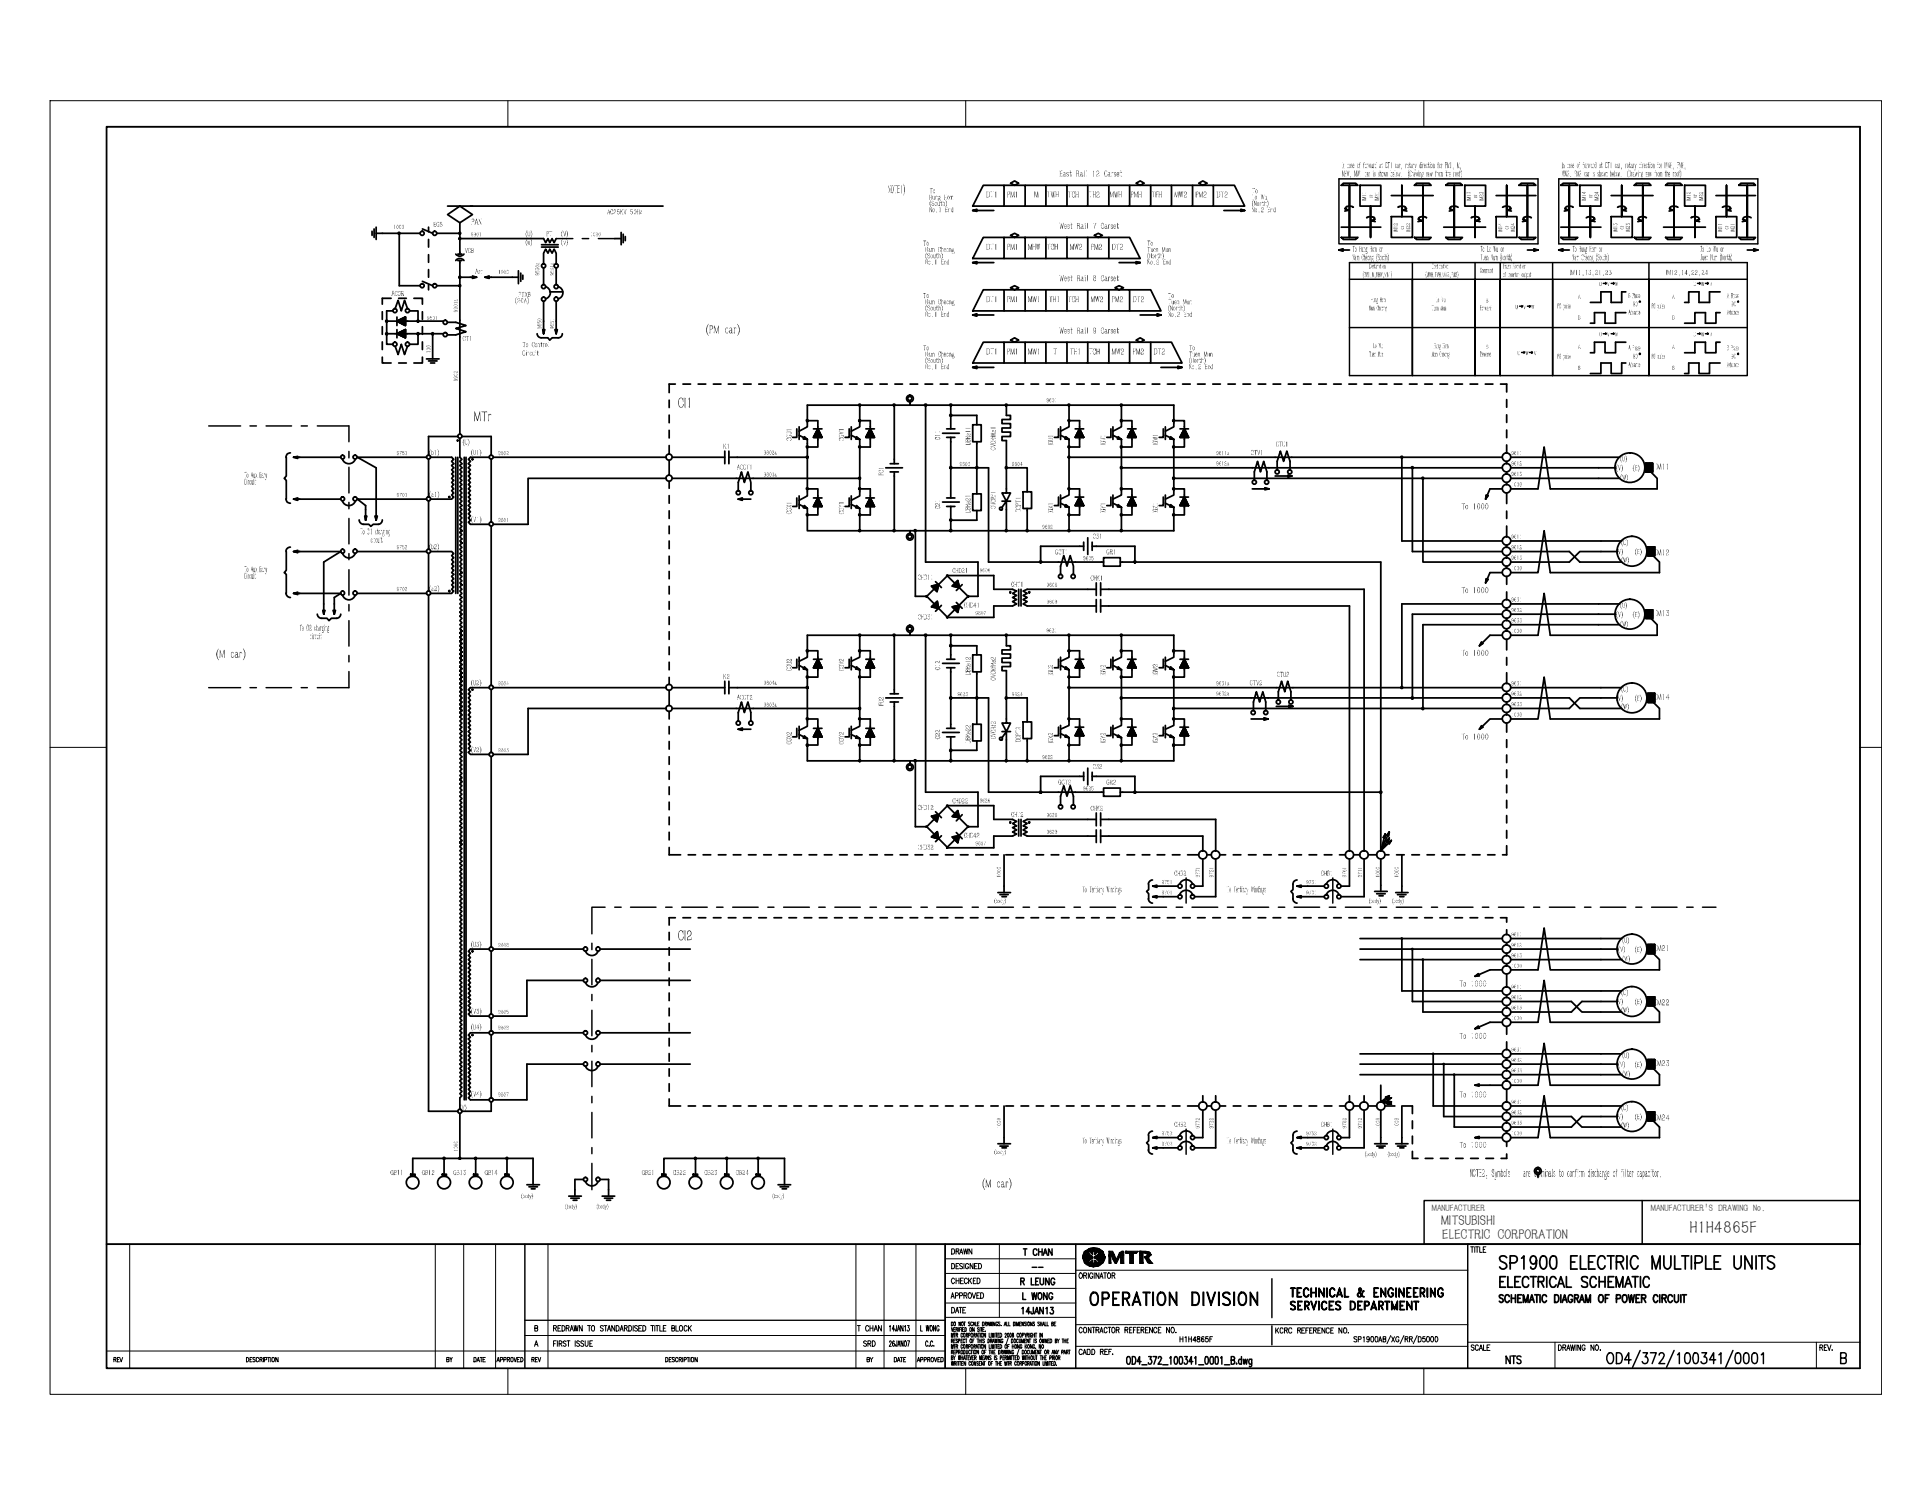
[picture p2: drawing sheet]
<svg xmlns="http://www.w3.org/2000/svg" width="279mm" height="216mm" viewBox="0 0 279 216" stroke-linecap="round" stroke-linejoin="round" font-family="sans-serif">
<defs><g id="words">
<text font-size="16.8" x="103.4" y="130.1">~=~=---=~=~-=:</text>
<text font-size="14" x="156.5" y="130.1">.:&lt;</text>
<text font-size="10.8" x="143.1" y="130.1">J~~-:-</text>
<g font-size="9.4">
<text x="207" y="46">~-</text>
<text x="197.9" y="52.7">~-</text>
</g>
<text font-size="9.1" x="81.6" y="174.9">.. ..</text>
<text font-size="8.7" x="111.6" y="173.4">..</text>
<text font-size="8.3" x="206.9" y="51.6">...</text>
<text font-size="8" x="207" y="162.2">&quot;t+=--S~~</text>
<text font-size="7.9" x="184.8" y="130.1">_i~L-~-~~</text>
<text font-size="7.8" x="81.9" y="173.7">.M.</text>
<text font-size="7.5" x="198.3" y="45">~·</text>
<g font-size="7.3">
<text x="207.5" y="43.6">..</text>
<text x="113.6" y="63.4">Ji :Ji I</text>
<text x="133.6" y="63.4">lehj~ 1i 1i 11</text>
<text x="217.5" y="63.4">:</text>
<text x="96.5" y="138.7">i</text>
</g>
<g font-size="6.9">
<text x="238.1" y="43.6">I</text>
<text x="241.6" y="43.6">.</text>
</g>
<text font-size="6.5" x="92.8" y="171.4">~·t,~·6~'6™6 l</text>
<g font-size="6.4">
<text x="85.4" y="134.2">i</text>
<text x="210.1" y="163.6">---=</text>
</g>
<text font-size="5.8" x="96.6" y="162.2">~--------------------l---------~----~f:</text>
<text font-size="5.6" x="96.6" y="57.1">r------------------------------------------------------,</text>
<text font-size="5.4" x="85.3" y="164.7">I</text>
<g font-size="5.1">
<text x="249.6" y="53.1">...</text>
<text x="213.2" y="138.7">~;]==II====~</text>
</g>
<g font-size="4.6">
<text x="134.3" y="28.7">Pit</text>
<text x="145" y="29.5">1,:1</text>
<text x="154" y="29.5">FF Ef;E l&quot;'•l•=1ur, \ ~'\,</text>
<text x="140.7" y="37">/rm 1,:1</text>
<text x="148.5" y="37">..E1..,1,:1&quot;' \ et:</text>
<text x="140.4" y="45">t.· 1,:I&quot;''I'&quot;' EI&quot;''1,:lur,-1</text>
<text x="213.9" y="45">.:.</text>
<text x="145" y="52.5">1,:I&quot;''IT I™' FI&quot;&quot;1=1°</text>
<text x="171.8" y="52.5">~i:</text>
<text x="213.9" y="51.6">.:.</text>
<text x="262.5" y="197.4">I&quot;'</text>
</g>
<text font-size="4.1" x="75.3" y="172.9">..,</text>
<g font-size="3.9">
<text x="84" y="35.4">-'~----+</text>
<text x="165.5" y="130.1">(lJ-~~</text>
</g>
<g font-size="3.8">
<text x="168.9" y="45">et:</text>
<text x="70.7" y="138.7">+~•</text>
</g>
<g font-size="3.7">
<text x="133.4" y="37.9">'r'l't'</text>
<text x="133.4" y="45.9">t'l't'</text>
<text x="133.4" y="53.1">'r'l't'</text>
</g>
<text font-size="3.5" x="149.1" y="184">-</text>
<g font-size="3.4">
<text x="228.1" y="46.9">'n.r'&quot;'</text>
<text x="243.3" y="43.6">n.r,..</text>
<text x="168" y="165.7">=</text>
</g>
<text font-size="3.2" x="60.6" y="35.4">&quot;;'&quot;I ,.,</text>
<g font-size="3">
<text x="198.5" y="51.9">&quot;'</text>
<text x="210.7" y="146.6">- ~</text>
<text x="216.6" y="183.6">SP19OO ELECTRIC MULTIPLE UNITS</text>
<text x="155.9" y="188.7">&quot;';;~RATION DIVISION</text>
</g>
<g font-size="2.9">
<text x="29.9" y="62.6">- - - - ,</text>
<text x="84.3" y="138.7">U</text>
</g>
<g font-size="2.8">
<text x="35.2" y="70.9">ii'~ { ~</text>
<text x="35.2" y="84.6">ii'~</text>
</g>
<text font-size="2.7" x="156.4" y="183">.MTR</text>
<text font-size="2.6" x="244.4" y="178.3">H1H4865F</text>
<g font-size="2.5">
<text x="57.5" y="35.4">I</text>
<text x="75.9" y="35.4">M••</text>
<text x="228.1" y="43.6">• _su,..</text>
<text x="241.7" y="46.9">'JU ...</text>
<text x="236.4" y="138.7">ro</text>
<text x="212.5" y="170.3">m,</text>
<text x="216.7" y="186.3">El.£C1RICAI. SCHEMATIC</text>
<text x="232.2" y="196.8">004/372/100341/0001</text>
<text x="266" y="197.4">B</text>
</g>
<g font-size="2.4">
<text x="130.9" y="59">O</text>
<text x="151.3" y="59">&quot;&quot;</text>
<text x="186.5" y="187.7">TECHNICAL I</text>
</g>
<g font-size="2.3">
<text x="96.6" y="59">I OIi</text>
<text x="217.7" y="59">I</text>
<text x="174.8" y="163.6">E</text>
<text x="194" y="163.6">E</text>
<text x="204" y="163.6">I</text>
</g>
<text font-size="2.2" x="198.5" y="187.7">ENGINEERING</text>
<g font-size="2.1">
<text x="96.6" y="108.5">I</text>
<text x="96.6" y="110.7">I</text>
<text x="96.6" y="112.9">I</text>
<text x="96.6" y="115.1">I</text>
<text x="204" y="165.7">I</text>
<text x="208.4" y="177.2">MITSUBISHI</text>
<text x="208.6" y="179.2">ELECTRIC CORPORATION</text>
<text x="186.5" y="189.6">SERVICES DEPARnlENT</text>
<text x="162.8" y="197.4">IIM...J1L.111Dl41..Dlll1...B.dla</text>
</g>
<g font-size="2">
<text x="104.8" y="48.2">car)</text>
<text x="96.6" y="106.3">I</text>
<text x="118.7" y="120">~</text>
<text x="216.6" y="188.5">SCHEIIA1IC DWNII OF POIER CIICUI&quot;</text>
</g>
<g font-size="1.9">
<text x="140.6" y="29.5">/rm</text>
<text x="149.5" y="29.5">ME</text>
<text x="142.1" y="171.7">(M car)</text>
<text x="215.6" y="170.3">S:iJ,11</text>
<text x="220.2" y="170.3">&quot; ••,. ol~ I'&quot;'!'~ fil•r '!&quot;It«,</text>
<text x="147.7" y="188">LllllNG</text>
<text x="217.6" y="197.4">N1S</text>
</g>
<g font-size="1.8">
<text x="128.3" y="28.7">lfflEI)</text>
<text x="102" y="48.2">(PM</text>
<text x="85.4" y="167">I</text>
<text x="204" y="167.7">L-----.J</text>
</g>
<g font-size="1.7">
<text x="147.5" y="185.9">RIBIG</text>
<text x="147.8" y="181.7">TCIWI</text>
</g>
<g font-size="1.4">
<text x="153.2" y="25.6">EM\Rall 12 Gal'68t</text>
<text x="153.2" y="40.6">\llestRall8C11r11et</text>
<text x="245.8" y="37.7">rob</text>
<text x="245.8" y="36.5">T1llli!f</text>
<text x="153.2" y="48.3">\llestRallBClarll8t</text>
<text x="211" y="150.3">TolOOO</text>
<text x="156.5" y="165.7">TaTlrii.-tllllllili</text>
<text x="165.6" y="165.7">{</text>
<text x="177.4" y="165.7">T•lri!i'lll!¥</text>
<text x="186.5" y="165.7">{</text>
<text x="188.9" y="165.7">m,</text>
<text x="211" y="165.7">TolOOO</text>
<text x="207.1" y="175.1">MANUFACTURER</text>
<text x="238.7" y="175.1">MANUFACTURER'S DRAWING No.</text>
</g>
<g font-size="1.3">
<text x="211.3" y="94.8">TolOOO</text>
<text x="211.3" y="106.9">TolOOO</text>
<text x="137.5" y="185.7">CHECKED</text>
<text x="137.6" y="181.4">DRAWN</text>
<text x="137.6" y="183.6">DESIGNED</text>
<text x="212.6" y="181.2">illLE</text>
<text x="137.5" y="187.8">APPROVED</text>
<text x="155.9" y="192.8">CONTRACTOR REFERENCE NO.</text>
<text x="170.6" y="194.1">H1H4B65F</text>
<text x="184.4" y="192.8">KCRCREFERENCENO,</text>
<text x="195.7" y="194.1">SP1900AB/XG/RR/D5000</text>
</g>
<g font-size="1.2">
<text x="225.2" y="44.4">f'l,ill</text>
<text x="236.1" y="44.4">110•</text>
<text x="238.8" y="44.4">f'l,ill</text>
<text x="250.3" y="44.4">110•</text>
<text x="238.8" y="51.3">f'l,ill1..JU'1~</text>
</g>
<text font-size="1.1" x="241" y="39.8">Nl8,U,lll!,84</text>
<text font-size="1" x="212.7" y="195.2">SCA[£</text>
</g></defs>
<g fill="none" stroke="#000" stroke-width=".25">
<path d="M15.4 18.3h253.6v179.6h-253.6zM53.8 33.4v.6M54.1 33.1v1.2M54.4 33.7h6.3M54.4 32.9v1.7M57.7 33.7v7.6h3M62 36.8v1.1M62 39v1.1M64.7 29.8h31.2M64.7 31l1.8-1.2 1.8 1.2-1.8 1.2zM65.9 37.7a.74 .74 0 0 1 1.2 0M65.9 36.7a.74 .74 0 0 0 1.2 0"/>
<path d="M66.2 37.7h.6M66.5 37.7v2.4h2.4M66.5 34.5h12.1M68.3 39.9l.6 .2-.6 .2zM75 39.2v1.8M75.3 39.5v1.2M75.6 39.8v.6M78.6 38.7v2.4M78.6 38.1v-1.5l.3-.6 .3 .6 .3-.6 .3 .6 .3-.6 .3 .6v1.5M80.4 38.7v2.4M140.7 30.4h3M140.7 30.4l.6-.1v.3z"/>
<path d="M142.2 26.8h3v3h-4.5zM145.2 34.3h6.1v3.1h-3v-3.1M148.3 26.8h3v3h-3M151.3 26.8h3v3h-3M193.6 36.2h1.6M193.6 36.2l.6-.2v.3zM194 34.3h2.4l-.4 .3h-1.7zM194 32.9h5.7M194.3 26.5h1.7l.4 .3h-2.4zM194.5 30.2l.6 .2-.6 .1M195.2 26.8v7.5v-7.5M195.7 30l-.1-.1a.72 .72 0 0 0-1 .2l.2 .3h.3"/>
<path d="M196.7 26.8h3v3h-3zM197.7 31.5a.82 .82 0 0 1 1.1 .1l-.1 .2-.4 .1M198.2 29.8v4.5v-4.5M198.8 31.7l-.5 .2 .6 .1M201.2 31.3h3.1v3h-3.1zM201.2 28.3h6.1M202.2 30a.82 .82 0 0 1 1.1 .1v.2l-.4 .1M202.7 26.8v4.5v-4.5M203.4 30.2l-.5 .2 .6 .1M204.6 34.3h2.4l-.3 .3h-1.8zM204.9 26.5h1.8l.3 .3h-2.4zM205.1 31.7l.6 .2-.6 .1"/>
<path d="M205.8 26.8v7.5v-7.5M206.3 31.5a.82 .82 0 0 0-1.2 .1l.3 .3h.3M208.8 32.9h6M209.1 34.3h2.4l-.3 .3h-1.8zM209.1 26.8l.3-.3h1.8l.3 .3zM209.6 30.2l.6 .2-.6 .1M210.3 26.8v7.5v-7.5M210.9 30a.81 .81 0 0 0-1.2 .1l.2 .3h.3M211.8 26.8h3v3h-3zM212.8 31.5a.87 .87 0 0 1 1.2 .1l-.3 .3h-.3M213.3 29.8v4.5v-4.5M214 31.7l-.6 .2 .6 .1"/>
<path d="M216.4 31.3h3v3h-3zM216.4 28.3h5.7M217.3 30l.1-.1a.72 .72 0 0 1 1.1 .3l-.2 .2h-.3M217.9 26.8v4.5v-4.5M218.5 30.2l-.5 .2 .6 .1M219.7 34.3h2.4l-.3 .3h-1.8zM219.7 26.8l.3-.3h1.8l.3 .3zM220.2 31.7l.6 .2-.6 .1M220.9 26.8v7.5v-7.5M220.9 36.2h1.5M221.4 31.5a.82 .82 0 0 0-1.1 .1l.1 .2 .4 .1M221.8 36l.6 .2-.6 .1z"/>
<path d="M225.4 36.2h1.5M225.4 36.2l.6-.2v.3zM225.7 34.3h2.5l-.4 .3h-1.7zM225.7 26.8l.4-.3h1.7l.4 .3zM225.7 32.9h5.8M226.3 30.2l.6 .2-.7 .1M226.9 26.8v7.5v-7.5M227.5 30l-.1-.1a.75 .75 0 0 0-1 .3l.2 .2h.3M228.5 26.8h3v3h-3zM229.4 31.5a.87 .87 0 0 1 1.2 .1l-.2 .3h-.3M230 29.8v4.5v-4.5M230.6 31.7l-.5 .2 .6 .1"/>
<path d="M233 31.3h3v3h-3zM233 28.3h6.1M233.9 30l.2-.1a.86 .86 0 0 1 1 .2l-.2 .3h-.3M234.5 26.8v4.5v-4.5M235.2 30.2l-.6 .2 .6 .1M236.3 34.3h2.5l-.3 .3h-1.9zM236.3 26.8l.3-.3h1.9l.3 .3zM236.9 31.7l.5 .2-.5 .1M237.6 26.8v7.5v-7.5M238.1 31.5a.82 .82 0 0 0-1.2 .1l.3 .3h.2M240.6 32.9h6M240.9 34.3h2.4l-.3 .3h-1.8z"/>
<path d="M240.9 26.8l.3-.3h1.8l.3 .3zM241.4 30.2l.6 .2-.6 .1M242.1 26.8v7.5v-7.5M242.7 30l-.2-.1a.76 .76 0 0 0-1 .2l.2 .3h.3M243.6 26.8h3v3h-3zM244.6 31.5a.83 .83 0 0 1 1.1 .1l-.2 .3h-.3M245.1 29.8v4.5v-4.5M245.8 31.7l-.6 .2 .6 .1M248.2 31.3h3v3h-3zM248.2 28.3h5.7M249.1 30l.1-.1a.72 .72 0 0 1 1.1 .3l-.2 .2h-.3M249.7 26.8v4.5v-4.5"/>
<path d="M250.3 30.2l-.5 .2 .6 .1M251.5 34.3h2.4l-.3 .3h-1.8zM251.8 26.5h1.8l.3 .3h-2.4zM252 31.7l.6 .2-.6 .1M252.7 26.8v7.5v-7.5M252.7 36.2h1.5M253.2 31.5a.81 .81 0 0 0-1.1 .1l.2 .3h.3M253.6 36l.6 .2-.6 .1zM55.3 51.6v.9h1.3M55.3 45.1v1.1M55.3 47.2v1.1M55.3 49.4v1.1"/>
<path d="M55.9 48.3v1.5h.9M55.9 46.4v1.9M55.9 48.3h4.6M56.6 43.1h-1.3v.9M56.8 45h-.9v1.4h4.6M57.1 44.6l.5-1.2 .4 1.6 .5-1.6 .4 1.2M57.1 50.1l.5 1.2 .4-1.5 .5 1.5 .4-1.2M57.4 48.3l1.2-.6v1.2zM57.4 46.4l1.2-.6v1.3zM57.4 45.8v1.3M57.4 47.7v1.2M57.7 52.5h1.1"/>
<path d="M57.7 43.1h1.1M58.6 47.8v1l-1-.5 .9-.5v.8l-.7-.3 .6-.3v.5l-.5-.2 .4-.2v.3l-.2-.1 .2-.1v.1h-.1M58.6 46v.9l-1-.4 .9-.5v.8l-.7-.3 .6-.4v.6l-.5-.2 .4-.3v.4l-.2-.2h.2v.1l-.1-.1M59.3 45h1.2v1.4h3.6M59.9 43.1h1.2v.9M61.1 40.7l1.5 .6M61.1 51.6v.9h-1.2M61.1 45.1v1.1M61.1 47.2v1.1M61.1 49.4v1.1M61.7 51.9h1.8M62 41.2v.7"/>
<path d="M62 52.2h1.2M62.3 52.5h.6M62.6 48.3h-2.1v1.5h-1.2M63.2 41.3h3.3M64.1 48.3h-1.5v3.6M64.7 46.6h1.2l1.5 .5-1.5 .4 1.5 .5-1.5 .4h-1.2M66.5 40.1v22.7M70.1 40.1l.6-.2v.4zM75 40.1h-4.9M77.7 48.3a.61 .61 0 0 0 .6 .6M78.5 47.7h.3l-.2 .6zM78.6 43.6v4.7"/>
<path d="M78.9 41.4a.92 .92 0 0 1 .7 .9 .92 .92 0 0 1-.7 .9M79.5 42.2h1.9M80.3 47.7h.3l-.2 .6zM80.4 43.6v4.7M80.7 41.4a.92 .92 0 0 1 .7 .9 .92 .92 0 0 1-.7 .9M81.3 48.3a.58 .58 0 0 1-.6 .6h-.9l-.3 .3-.3-.3h-.9M129.3 58.6v8.5M133.9 58.6v22.7h7.5v4.9h-1.3M142.2 49.5h3v3h-4.5zM166.4 49.5h3l1.5 3h-4.5M235.1 52.5h-.6v1.5h-1.5v-1.5h-1.5v1.5h-1.5M235.1 49.5h-1.5v1.5h-1.5v-1.5h-1.5v1.5h-.6"/>
<path d="M248.7 52.5h-1.5v1.5h-1.5v-1.5h-1.5v1.5h-.6M248.7 49.5h-.5v1.5h-1.6v-1.5h-1.5v1.5M41.4 72.1v.2a.55 .55 0 0 0 .6 .5M41.4 66.1v2.7l-.3 .4 .3 .3v2.7M41.4 79.8v2.7l-.3 .3 .3 .3v2.7M42 65.5h-.2a.55 .55 0 0 0-.4 .6M42 79.1a.62 .62 0 0 0-.6 .6M42.5 66.1h6.8M42.5 79.8h6.8l-2.5 1.5v7.5M42.5 66.1l.6-.1v.3zM42.5 72.2l.6-.2v.3zM42.5 79.8l.6-.2v.3z"/>
<path d="M43.2 72.2h6.1M49.5 66.4a1 1 0 0 0 1 .7 1 1 0 0 0 .9-.7M49.5 72.5a1 1 0 0 0 1 .6 1 1 0 0 0 .9-.6M51.7 79.8h10M51.9 75.2a.65 .65 0 0 0 .7 .6h.7l.3 .3 .4-.3h.7M52.7 74.6h.3l-.1 .6zM54.2 74.6h.4l-.2 .6zM55.3 75.2a.62 .62 0 0 1-.6 .6M61.7 72.2h-10l1.2 .9v2.1M61.7 66.1h-10l2.7 1.5v7.6M62 66.4v5.5M62 72.5v6.9"/>
<path d="M62.3 66.1h3l.3 .3-.3 .3 .3 .4-.3 .2 .3 .3-.3 .3 .3 .3-.3 .3 .3 .3-.3 .4 .3 .3-.3 .3 .3 .3-.3 .3 .3 .3-.3 .3 .3 .3-.3 .3 .3 .3-.3 .3h-3M62.3 79.8h3l.3 .3-.3 .2 .3 .3-.3 .3 .3 .4-.3 .3 .3 .3-.3 .3 .3 .3-.3 .3 .3 .3-.3 .3 .3 .3-.3 .3 .3 .3-.3 .3 .3 .3-.3 .3 .3 .3-.3 .3h-3M65.9 66.1v19.7M66.1 63.6l.1 .1zM66.2 63.1h-4.2v2.7M66.2 66.1v19.7M66.5 63.4v2.7l.3 .3-.3 .3 .3 .4-.3 .2 .3 .3-.3 .3 .3 .3-.3 .3 .3 .3-.3 .4 .3 .3-.3 .3 .3 .3-.3 .3 .3 .3-.3 .3 .3 .3-.3 .3 .3 .3-.3 .3 .3 .3-.3 .3 .3 .3-.3 .3 .3 .3-.3 .3 .3 .3-.3 .3 .3 .3-.3 .3 .3 .3-.3 .3 .3 .3-.3 .3M66.5 77l.3-.2-.3 .2 .3 .3-.3 .3 .3 .3-.3 .3M66.8 63.1h4.2v2.7M66.8 76.8l-.3-.4 .3 .4M66.8 78.5l-.3-.3 .3 .3-.3 .3 .3 .4-.3 .2 .3 .4-.3 .3 .3 .2-.3 .3 .3 .3-.3 .4 .3 .3-.3 .3 .3 .3-.3 .3M67.1 66.1v92.9"/>
<path d="M67.4 66.1v92.9M68.3 66.4h.1l-.1 .1zM70.8 66.1h-2.8l-.3 .3 .3 .3-.3 .4 .3 .2-.3 .3 .3 .3-.3 .3 .3 .3-.3 .3 .3 .4-.3 .3 .3 .3-.3 .3 .3 .3-.3 .3 .3 .3-.3 .3 .3 .3-.3 .3 .3 .3-.3 .3 .3 .3-.3 .3 .3 .3-.3 .3 .3 .3-.3 .3 .3 .3-.3 .3 .3 .3-.3 .3 .3 .3h2.8M71 66.4v9.1M71 76.1v23M71.4 66.1h24.9M96.3 69.2h-19.9v6.6h-5M96.8 60v1.1M96.8 62.2v1.1M96.8 64.4v1.3M96.8 66.5v2.2M96.8 69.6v1"/>
<path d="M96.8 71.7v1.1M96.8 73.9v1.1M96.8 76.1v1.1M96.8 78.2v1.1M97.2 66.1h7.6M97.2 69.2h27.1M104.8 65.2v1.9M105.4 66.1h11.4M105.4 65.2v1.9M106.8 71v-1.2l.4-1.6 .5 1.6 .5-1.6 .4 1.6v1.2M106.8 72.2h1.8M106.8 72.2l.6-.2v.3z"/>
<path d="M115.2 72v1.2h-.6M115.6 72.3l1.2-.6v-1h1.5v3.8h-1.5v-1l-1.2-.6M115.6 71.7v1.8M116.3 73.1l.5 .4-.6-.1zM116.8 74.5v2.3h7.5M116.8 64.6v6.1M117.6 72h1.3M118.3 72l.6 1.2h-1.3zM118.3 72.9v-.1l-.1 .1h.2l-.1-.2-.1 .2h.3l-.2-.4-.3 .5h.6l-.3-.7-.4 .8h.8l-.5-.9-.4 1h.9M122.8 72v1.2h-.6M123.1 72.9l1.2 .6v1M123.1 71.7v1.8"/>
<path d="M123.9 73.1l.4 .4-.6-.1zM124.3 70.7h1.6v3.8h-1.6M124.3 69.2v2.5l-1.2 .6M124.3 76.8h21.2M124.3 64.6v4.6M124.3 74.5v2.3M125.2 72h1.2M125.9 72l.5 1.2h-1.2zM125.9 72.9v-.1l-.1 .1h.1v-.2l-.2 .2h.4l-.3-.4-.2 .5h.6l-.4-.7-.3 .8h.8l-.5-.9-.5 1h1M128.1 67.6h2.4M128.7 67.1h1.2M128.7 68.2h1.2"/>
<path d="M129.3 68.2v8.6M131.6 76.8v.4M132.4 76.8v9.4h1.6M136.3 72.6h2.4M136.9 72h1.2M136.9 73.2h1.2M137.5 67.6v4.4M137.5 73.2v2M137.5 63.9v3.7M137.5 75.2v1.6M140.7 71.4h1.2v2.4h-1.2zM141.3 71.4v-3.8h1.7v13.7h16.6"/>
<path d="M141.3 73.8v1.4h-3.8M141.3 64.1v3.5h-3.8M144.6 73.4h.3v.3h-.3zM144.9 73.4l.6-.9v4.3M144.9 72.5h1.2M145.5 76.8h9.1M145.5 63.7v3.9M148 71.1h1.2v2.4h-1.2zM148.5 71.1v-3.5h-3v3.7h-.6l.6 1.2 .6-1.2h-.6M148.5 73.5v3.3M153.1 71.9v1.2h-.6M153.4 71.6v1.8"/>
<path d="M153.4 72.8l1.2 .6M154.1 73l.5 .4-.6-.1zM154.6 70.7h1.5v3.8h-1.5v-1.1M154.6 74.5v2.3M155.5 71.9h1.2M156.1 71.9l.6 1.2h-1.2zM156.1 72.7v-.1l-.1 .1h.2l-.1-.2-.1 .3h.3l-.2-.5-.2 .6h.5l-.3-.7-.4 .7h.8l-.4-.8-.5 .9h1M156.7 78.4v1.2M156.7 79h-6.2v2.3M157.3 77.8v2.4M157.9 79h6.2v2.3h-2.1M157.9 78.4v1.2"/>
<path d="M160.7 71.9v1.2h-.6M161 71.6v1.8M161 72.8l1.2 .6M161.7 73l.5 .4-.6-.1zM162.2 67.6v3.1h1.5v3.8h-1.5v-1.1M162.2 70.7v.9l-1.2 .6M162.2 64.6v3M162.2 74.5v2.3M162.2 67.6h55.1M163.1 71.9h1.2M163.7 71.9l.6 1.2h-1.2zM163.7 72.7v-.1l-.1 .1h.2l-.1-.2-.2 .3h.4l-.2-.5-.3 .6h.6l-.3-.7-.4 .7h.8l-.4-.8-.5 .9h1"/>
<path d="M168.2 71.9v1.2h-.6M168.5 71.6v1.8M168.5 72.8l1.3 .6M169.3 73l.5 .4-.6-.1zM169.8 69.2v1.5h1.5v3.8h-1.5v-1.1M169.8 70.7v.9l-1.3 .6M169.8 74.5v2.3h-15.2M169.8 69.2h47.5M169.8 64.6v4.6M170.6 71.9h1.3M171.3 71.9l.6 1.2h-1.3zM171.3 72.7v-.1l-.1 .1h.2l-.1-.2-.2 .3h.3l-.2-.5-.2 .6h.6l-.4-.7-.3 .7h.8l-.5-.8-.4 .9h.9"/>
<path d="M181.1 70.7h2.4M181.4 69.5v-1.3l.5-1.5 .4 1.5 .5-1.5 .4 1.5v1.3M182.9 70.5l.6 .2-.6 .1zM184.4 68.8h2.4M184.7 67.9v-1.2l.5-1.5 .4 1.5 .5-1.5 .5 1.5v1.2M186.3 68.7l.5 .1-.5 .2zM202.7 66.1v12.1h14.6M204.3 67.6v12.2h13M205.8 69.2v12.1h11.5M214.9 71.6l.3 .1-.4 .5zM217.3 70.7h-1.8l-.7 1.5M217.3 66.1h-62.7v5.5l-1.2 .6"/>
<path d="M217.9 66.7v.4M217.9 68.2v.3M217.9 69.8v.3M217.9 71.3v1.5M217.9 73.9v1.1M217.9 76.1v1.5M217.9 78.8v.4M218.5 79.8h8.4l1.6 1.5h6M218.5 66.1h15.7M218.5 67.6h15.1M218.5 69.2h15.7M218.5 78.2h16"/>
<path d="M233.9 79.8h-5.4l-1.6 1.5h-8.4M238.2 67.6l1.4 1.6v1.5h-15.4l-.9-6.1-.9 6.1h-3.9M238.5 79.8l1.5 1.5v1.5h-15.8l-.9-6-.9 6h-3.9M41.4 85.8a.65 .65 0 0 0 .6 .6M42.5 85.8h6.8l-1 .6v2.4M42.5 85.8l.6-.2v.4zM45.9 88.8l.1 .3 .2 .2 1.1 .1 .3 .3 .3-.3h.8M46.7 88.3h.3l-.2 .5zM48.2 88.3h.3l-.2 .5zM49.3 88.8l-.2 .4-.5 .2M49.5 80a.98 .98 0 0 0 1 .7 .98 .98 0 0 0 .9-.7M49.5 86.1a.98 .98 0 0 0 1 .6 .98 .98 0 0 0 .9-.6"/>
<path d="M51.7 85.8h10M62 80.1v5.4M62 86.1v74.6h4.2M66.5 96.4l.3-.3-.3 .3 .3 .3-.3 .3 .3 .3-.3 .3 .3 .3-.3 .3 .3 .3-.3-.3 .3-.3-.3-.3 .3-.3-.3-.3 .3-.3zM66.5 98.8l.3 .3-.3 .3 .3 .3-.3 .3 .3 .3-.3 .3 .3 .3-.3 .4 .3 .2-.3 .4 .3 .3-.3 .2 .3 .3-.3 .3M66.5 98.8l.3 .3-.3 .3 .3 .3-.3 .3 .3 .3-.3 .3 .3 .3-.3 .4 .3 .2-.3 .4 .3 .3-.3 .2 .3 .3-.3 .3 .3 .4-.3 .3M66.5 90.9l.3 .4-.3 .2 .3 .4-.3 .3 .3 .3-.3 .3 .3 .2-.3 .4 .3-.4-.3-.2 .3-.3-.3-.3 .3-.3-.3-.4 .3-.2zM66.5 82.5l.3 .3-.3 .3 .3-.3zM66.5 98.8l.3-.3-.3 .3M66.5 88.5l.3 .3-.3 .3 .3 .3-.3 .3 .3 .3-.3 .3 .3 .3-.3 .3M66.5 88.5l.3 .3-.3 .3M66.5 94l.3-.3-.3 .3 .3 .3-.3 .3 .3 .3-.3 .3 .3 .3-.3 .3 .3-.3-.3-.3 .3-.3-.3-.3 .3-.3z"/>
<path d="M66.5 83.1l.3 .3-.3 .3 .3 .3-.3 .3M66.8 96.1l-.3-.3 .3 .3M66.8 84.6l-.3-.3 .3 .3-.3 .3 .3 .3-.3 .3 .3 .3-.3 .3 .3 .3-.3 .3 .3 .3-.3 .3 .3 .3-.3 .3 .3 .3-.3 .3M66.8 93.7l-.3-.3 .3 .3M68.2 99.7h.2l-.1 .1zM70.8 99.4h-2.8l-.3 .3 .3 .3-.3 .3 .3 .3-.3 .3 .3 .4-.3 .2 .3 .4-.3 .3 .3 .2-.3 .3 .3 .3-.3 .4 .3 .3-.3 .3 .3 .3-.3 .3 .3 .3-.3 .3 .3 .3-.3 .3 .3 .3-.3 .3 .3 .3-.3 .3 .3 .3-.3 .3 .3 .3-.3 .3 .3 .3-.3 .3 .3 .3h2.8M71 99.7v9.1M71.4 99.4h24.9M96.8 80.4v1.1M96.8 82.6v1.1M96.8 84.8v1.1M96.8 87v1.1"/>
<path d="M96.8 89.2v1.1M96.8 91.4v1.1M96.8 93.6v1.1M96.8 95.8v1.1M96.8 98v.9M96.8 99.8v2.2M97.2 99.4h7.6M104.8 98.5v1.8M105.4 98.5v1.8M115.2 95.3v1.3h-.6M115.6 95.6l1.2-.6v-.9h1.5v3.8h-1.5v-1l-1.2-.7M115.6 95v1.9"/>
<path d="M116.3 96.4l.5 .5-.6-.2zM116.8 97.9v1.5h-11.4M116.8 99.4v4.6M117.6 95.3h1.3M118.3 95.3l.6 1.3h-1.3zM118.3 96.2v-.1l-.1 .1h.2l-.1-.2-.1 .3 .3-.1-.2-.4-.3 .5h.6l-.3-.6-.4 .7h.8l-.5-.9-.4 1h.9M122.8 95.3v1.3h-.6M123.1 95v1.9M123.9 96.4l.4 .5-.6-.2zM124.3 94.1v.9l-1.2 .6M124.3 97.9v4.5M124.3 91.9h-7.5v2.2"/>
<path d="M125.2 95.3h1.2M125.9 95.3l.5 1.3h-1.2zM125.9 96.2v-.1l-.1 .1h.1v-.2l-.2 .3 .4-.1-.3-.4-.2 .5h.6l-.4-.6-.3 .7h.8l-.5-.9-.5 1h1M129.3 91.9v8.4M129.3 91.9h-5v2.2h1.6v3.8h-1.6v-1l-1.2-.7M131.6 91.5v.4h-2.3M131.6 91.9h13.9M131.6 91.4v.3M133.9 91.9v22.7h7.5v4.9M133.9 86.2h.1v.1zM134 86.2l3-2.9 3 2.9-3 3zM134.7 84.8l1-.3-.2 1.1z"/>
<path d="M134.7 87.8l.9-.8 .1 1zM135.3 84.1l.8 .9M135.3 84.9l.1 .1v-.1h-.2l.2 .2v-.3l-.3 .1 .4 .3v-.4h-.5l.5 .5 .1-.6-.7 .1 .6 .6 .1-.8-.8 .2 .7 .6M135.3 87.6l.1-.1-.2 .1 .3 .1-.1-.3-.4 .3 .6 .1-.2-.5-.4 .4 .6 .1-.1-.6-.6 .6 .8 .1-.2-.9-.7 .8M136.1 87.5l-.8 .9M136.3 95.9h2.4M136.9 95.3h1.2M136.9 96.6h1.2M136.9 89.2l.2 .1h-.2zM136.9 83.2h.2l-.2 .1zM137.1 83.2h6.6v2h2.7l.6 .3-.6 .3 .6 .3-.6 .3 .6 .3-.6 .3 .6 .3-.6 .3h-2.7v1.7h-6.6M137.5 91.9v1.5"/>
<path d="M137.5 96.6v4.3M137.7 87.8l1-.3-.2 1.1zM137.7 84.8l.8-.9 .2 1.1zM138.3 87.1l.8 .9M138.3 87.9v.1v-.1l.1 .2v-.3l-.2 .1 .3 .3v-.4h-.5l.5 .5 .1-.6-.7 .1 .6 .6 .1-.8-.8 .2 .7 .6M138.3 84.5v.1h.1v-.1l-.2 .1 .2 .1v-.3l-.4 .3 .5 .1-.1-.5-.4 .4 .6 .1-.1-.6-.7 .6 .9 .1-.2-.9-.7 .7M139.1 84.5l-.8 .9M140 86.2h.1l-.1 .1zM140.7 94.7h1.2v2.5h-1.2zM141.3 97.2v3.7h-3.8v4.4M141.3 94.7v-1.3h-3.8v1.9M146.1 85.6v.1z"/>
<path d="M147.3 85.2v2.4M147.7 85.2v2.4M153.1 95.3v1.3h-.6M153.4 83.1v-1.2l.4-1.6 .5 1.6 .5-1.6 .4 1.6v1.2M153.4 95v1.9M154.1 96.4l.5 .5-.6-.2zM154.6 91.9v2.2h1.5v3.8h-1.5v-1l-1.2-.7M154.6 97.9v7l-1.2 .6M154.6 94.1v.9l-1.2 .6M154.6 91.9h15.2v2.2M154.6 91.9h-9.1v1.5h.6v.6h-1.2v.6h1.2v.6h-1.2v.6h1.2v.6h-1.2v.6h.6v7.6h-.6l.6 1.2 .6-1.2h-.6M154.6 99.4h62.7"/>
<path d="M155.5 95.3h1.2M156.1 95.3l.6 1.3h-1.2zM156.1 96.2v-.1l-.1 .1h.2l-.1-.2-.1 .3 .3-.1-.2-.4-.2 .5h.5l-.3-.6-.4 .7h.8l-.4-.9-.5 1h1M158.5 85.2h-10l-.5 .3 .5 .3-.5 .3 .5 .3-.5 .3 .5 .3-.5 .3 .5 .3h10M158.5 84.3v1.8M158.5 86.7v1.8M159.2 85.2h38.1v37.8M159.2 87.6h36v35.4M159.2 84.3v1.8M159.2 86.7v1.8M159.6 80.6h2.4v1.3h-2.4zM160.7 95.3v1.3h-.6"/>
<path d="M161 95.6l1.2-.6v-.9h1.5v3.8h-1.5v-1M161 95v1.9M161 96.2l1.2 .7M161.7 96.4l.5 .5-.6-.2zM162.2 97.9v6.1M162.2 91.9v2.2M163.1 95.3h1.2M163.7 95.3l.6 1.3h-1.2zM163.7 96.2v-.1l-.1 .1h.2l-.1-.2-.2 .3 .4-.1-.2-.4-.3 .5h.6l-.3-.6-.4 .7h.8l-.4-.9-.5 1h1M164.1 81.3h35.6v41.7M168.2 95.3v1.3h-.6M168.5 95.6l1.3-.6v-.9h1.5v3.8h-1.5v-1l-1.3-.7"/>
<path d="M168.5 95v1.9M169.3 96.4l.5 .5-.6-.2zM169.8 97.9v6.1M170.6 95.3h1.3M171.3 95.3l.6 1.3h-1.3zM171.3 96.2v-.1l-.1 .1h.2l-.1-.2-.2 .3 .3-.1-.2-.4-.2 .5h.6l-.4-.6-.3 .7h.8l-.5-.9-.4 1h.9M214.2 92.8l.3 .2-.5 .4zM214.9 83.7l.3 .1-.4 .5zM217.3 91.9h-1.8l-1.5 1.5M217.3 82.8h-1.8l-.7 1.5M217.3 87.3h-14.6v12.1M217.3 88.8h-13v12.1"/>
<path d="M217.3 90.3h-11.5v12.1h11.5M217.9 80.3v.3M217.9 81.9v.3M217.9 83.4v1.1M217.9 85.6v1.1M217.9 87.9v.3M217.9 89.4v.3M217.9 90.9v.4M217.9 92.5v1.5M217.9 95.1v1.1M217.9 97.3v1.5M218.5 99.4h16"/>
<path d="M218.5 87.3h15.7M218.5 88.8h15.1M218.5 90.3h15.7M238.2 88.8l1.4 1.5v1.6h-15.4l-.9-6.1-.9 6.1h-3.9M66.5 112.7l.3-.3-.3 .3 .3 .3-.3 .4M66.5 101.9l.3 .3-.3 .2 .3 .3-.3 .3 .3 .4-.3 .3M66.5 103.7l.3 .3-.3 .3 .3 .3-.3 .3 .3 .3-.3 .3 .3 .3-.3 .3 .3 .3-.3 .3 .3 .3-.3 .3 .3 .3-.3 .3 .3 .3-.3 .3 .3 .3-.3 .3 .3 .3-.3 .3 .3 .3-.3 .3 .3 .3-.3 .3 .3 .3-.3 .3 .3 .3-.3 .3 .3 .3-.3 .3 .3 .3-.3 .4 .3 .2-.3 .4 .3 .3-.3 .3 .3 .3-.3 .2 .3 .4-.3 .3 .3 .3-.3 .3 .3 .3-.3 .3 .3 .3-.3 .3 .3 .3-.3 .3 .3 .3-.3 .3 .3 .3-.3 .3 .3 .3-.3 .3 .3 .3-.3 .3 .3 .3-.3 .3 .3 .3-.3 .3 .3 .3M71 109.4v27.5M96.3 102.4h-19.9v6.7h-5M96.8 102.9v1.1M96.8 116v1.1M96.8 118.2v1.1"/>
<path d="M97.2 102.4h27.1M106.8 104.3v-1.3l.4-1.5 .5 1.5 .5-1.5 .4 1.5v1.3M106.8 105.5h1.8M106.8 105.5l.6-.2v.3zM115.2 105.3v1.3h-.6M115.6 105.6l1.2-.6v-1h1.5v3.7h-1.5v-.9l-1.2-.6M115.6 105v1.8M116.3 106.4l.5 .4-.6-.1zM116.8 107.7v2.3h53v-2.3M117.6 105.3h1.3M118.3 105.3l.6 1.3h-1.3zM118.3 106.2v-.1l-.1 .1h.2l-.1-.2-.1 .2h.3l-.2-.4-.3 .5h.6l-.3-.6-.4 .7h.8l-.5-.9-.4 1h.9"/>
<path d="M122.8 105.3v1.3h-.6M123.1 105v1.8M123.9 106.4l.4 .4-.6-.1zM124.3 104v1l-1.2 .6M124.3 107.7v2.3M124.3 102.4v1.6h1.6v3.7h-1.6v-.9l-1.2-.6M125.2 105.3h1.2M125.9 105.3l.5 1.3h-1.2zM125.9 106.2v-.1l-.1 .1h.1v-.2l-.2 .2h.4l-.3-.4-.2 .5h.6l-.4-.6-.3 .7h.8l-.5-.9-.5 1h1M128.1 100.9h2.4M128.7 101.5h1.2M128.7 100.3h1.2"/>
<path d="M129.3 101.5v8.5M131.6 110v.4M132.4 110v9.5M136.3 105.9h2.4M136.9 106.6h1.2M136.9 105.3h1.2M137.5 106.6v1.9M137.5 108.5v1.5M140.7 104.7h1.2v2.4h-1.2zM141.3 107.1v1.4h-3.8M141.3 104.7v-3.8h1.7v13.7h16.6M144.6 106.7h.3v.3h-.3z"/>
<path d="M144.9 106.7l.6-.9v4.2M144.9 105.8h1.2M145.5 100.9h3v3.5M148 104.4h1.2v2.4h-1.2zM148.5 106.8v3.2M153.1 105.2v1.2h-.6M153.4 116.4v-1.3l.4-1.5 .5 1.5 .5-1.5 .4 1.5v1.3M153.4 104.9v1.8M154.1 106.3l.5 .4-.6-.1zM154.6 104h1.5v3.7h-1.5v-1l-1.2-.6M154.6 107.7v2.3M155.5 105.2h1.2"/>
<path d="M156.1 105.2l.6 1.2h-1.2zM156.1 106v-.1l-.1 .1h.2l-.1-.2-.1 .3h.3l-.2-.5-.2 .5h.5l-.3-.6-.4 .7h.8l-.4-.9-.5 1h1M156.7 111.7v1.2M156.7 112.3h-6.2v2.3M157.3 111.1v2.4M157.3 118.5h-8.8l-.5 .3 .5 .3-.5 .3 .5 .3-.5 .3 .5 .3-.5 .3 .5 .3M157.9 112.3h6.2v2.3M157.9 111.7v1.2M158.5 117.6v1.8M159.2 117.6v1.8M159.6 114h2.4v1.1h-2.4zM160.4 118.5h15.4v4.5"/>
<path d="M160.7 105.2v1.2h-.6M161 105.5l1.2-.6v-.9h1.5v3.7h-1.5v-1M161 106.1l1.2 .6M161 104.9v1.8M161.7 106.3l.5 .4-.6-.1zM162.2 107.7v2.3M162.2 100.9h55.1M163.1 105.2h1.2M163.7 105.2l.6 1.2h-1.2zM163.7 106v-.1l-.1 .1h.2l-.1-.2-.2 .3h.4l-.2-.5-.3 .5h.6l-.3-.6-.4 .7h.8l-.4-.9-.5 1h1M168.2 105.2v1.2h-.6M168.5 105.5l1.3-.6v-.9h1.5v3.7h-1.5v-1l-1.3-.6"/>
<path d="M168.5 104.9v1.8M169.3 106.3l.5 .4-.6-.1zM169.8 102.4h36M170.6 105.2h1.3M171.3 105.2l.6 1.2h-1.3zM171.3 106v-.1l-.1 .1h.2l-.1-.2-.2 .3h.3l-.2-.5-.2 .5h.6l-.4-.6-.3 .7h.8l-.5-.9-.4 1h.9M180.9 104h2.5M181.3 102.7v-1.2l.4-1.5 .5 1.5 .4-1.5 .4 1.5v1.2M182.8 103.8l.6 .2-.6 .1zM184.6 102.2h2.4M184.9 101.3v-1.3l.4-1.5 .5 1.5 .4-1.5 .5 1.5v1.3M186.4 102l.6 .2-.6 .1z"/>
<path d="M199.7 114.6h-37.7M214.2 104.9l.3 .3-.5 .3zM217.3 104h-1.8l-1.5 1.5M217.9 100v.3M217.9 101.5v.4M217.9 103v.4M217.9 104.6v1.3M217.9 107v1.1M217.9 109.2v1.1M217.9 111.3v1.1M217.9 113.5v1.1M217.9 115.7v1.1"/>
<path d="M217.9 117.9v1.1M218.5 100.9h8.4l1.6 1.5h6M233.9 100.9h-5.4l-1.6 1.5h-8.4M238.5 100.9l1.5 1.5v1.6h-15.8l-.9-6.1-.9 6.1h-3.9M66.5 121.8l.3-.3-.3 .3 .3 .3-.3 .3M66.8 121.5l-.3 .3 .3 .3-.3 .3 .3 .3-.3 .3 .3 .3-.3 .3 .3 .4-.3 .2 .3 .3-.3 .3 .3 .3-.3 .4 .3 .2-.3 .4 .3 .3-.3 .3 .3 .3-.3 .3 .3 .3-.3 .3 .3 .2-.3 .4 .3 .3-.3 .3 .3 .3-.3 .3 .3 .3-.3 .3 .3 .3-.3 .3 .3 .3-.3 .3 .3 .3-.3 .3 .3 .3-.3 .3 .3 .3-.3 .3 .3 .3-.3 .3 .3 .3-.3 .3 .3 .3-.3 .3 .3 .3-.3 .3 .3 .4-.3 .3 .3 .3-.3 .2 .3 .3-.3 .4 .3 .2-.3 .4 .3 .3-.3 .3 .3 .3-.3 .3 .3 .3-.3 .3 .3 .3-.3 .3 .3 .3-.3 .3 .3 .3-.3 .3 .3 .3-.3 .3 .3 .3-.3 .3 .3 .3-.3 .3 .3 .3-.3 .3 .3 .3-.3 .3 .3 .3-.3 .3 .3 .3-.3 .4 .3 .2-.3 .3 .3 .3-.3 .3 .3 .4-.3 .2 .3 .4-.3 .3 .3 .3-.3 .3 .3 .3-.3 .3 .3 .3-.3 .2 .3 .4-.3 .3 .3 .3-.3 .3 .3 .3-.3 .3 .3 .3-.3 .3 .3 .3-.3 .3 .3 .3-.3 .3 .3 .3-.3 .3 .3 .3-.3 .3 .3 .3-.3 .3 .3 .3-.3 .3 .3 .3-.3 .3 .3 .3-.3 .3 .3 .3-.3 .4 .3 .3-.3 .3v1.6M68.3 137.5h.1v.1h-.1zM70.8 137.2h-2.8l-.3 .4 .3 .2-.3 .4 .3 .3-.3 .3 .3 .3-.3 .3 .3 .3-.3 .3 .3 .3-.3 .3 .3 .3-.3 .3 .3 .3-.3 .3 .3 .3-.3 .3 .3 .3-.3 .3 .3 .3-.3 .3 .3 .3-.3 .3 .3 .3-.3 .3 .3 .3-.3 .3 .3 .3-.3 .4 .3 .2-.3 .3 .3 .3h2.8M71 137.6v9M71.4 137.2h13M86.8 137.2h13M96.8 122.6v1h1.6"/>
<path d="M96.8 120.4v1.1M160.4 120.9h13.5v2.1M168.8 132.7h1.1M169.5 123.6h1.1M171 132.7h1.1M171.7 123.6h1.7M173.2 132.7h1.1M173.9 124.2v3.9M174.6 123.6h.6M175.4 132.7h1.1M175.8 124.2v5.5M176.4 123.6h.8"/>
<path d="M177.6 132.7h1M178.3 123.6h1.2M179.7 132.7h1.1M180.6 123.6h1.1M181.9 132.7h1.1M196.7 135.7h6v7.6h14.6M200.3 120.6v.6l-.3-.1zM200.4 121.6l.5-.4-.2 .6zM200.7 121.8l.5-.3-.3 .5zM200.9 120.3l-1.2 2.7 .6-2.4M200.9 121.2l-1.2 1.8 1.5-1.5M200.9 120.3l-.1 .6-.3-.1z"/>
<path d="M202.7 135.7h.1l-.1 .1zM202.7 135.7h14.6M204.2 137.2h.1v.1zM204.3 137.2v7.6h13M205.7 138.7l.1 .1zM205.8 138.8v7.5h11.5M217.3 137.2h-20.6M217.3 138.8h-20.6M217.9 120.1v1.1M218.5 137.2h13M218.5 135.7h13M218.5 138.8h13"/>
<path d="M68.3 149.6h.1v.1h-.1zM70.8 149.4h-2.8l-.3 .3 .3 .3-.3 .2 .3 .4-.3 .3 .3 .3-.3 .3 .3 .3-.3 .3 .3 .3-.3 .3 .3 .3-.3 .3 .3 .3-.3 .3 .3 .3-.3 .3 .3 .3-.3 .3 .3 .3-.3 .3 .3 .3-.3 .3 .3 .3-.3 .3 .3 .3-.3 .3 .3 .3-.3 .4 .3 .3-.3 .3 .3 .2h2.8M71 147.2v1.9M71 149.7v9.1M71 159.3v1.4h-4.2M71.4 149.4h13M84.4 141.8h-8.2v5.1h-4.8M84.4 153.9h-8.2v5.1h-4.8M84.7 149.6a.97 .97 0 0 0 .9 .7 .97 .97 0 0 0 .9-.7M84.7 154.2a.97 .97 0 0 0 .9 .6 .97 .97 0 0 0 .9-.6M84.7 142.1a.97 .97 0 0 0 .9 .6 .97 .97 0 0 0 .9-.6M86.8 149.4h13"/>
<path d="M86.8 153.9h13M86.8 141.8h13M96.8 141.4v1.1M96.8 143.6v1.1M96.8 145.8v1.1M96.8 148v1.1M96.8 150.2v1.1M96.8 152.4v1.1M96.8 154.6v1M145.2 159.9v5.5M196.7 153.9h12.1M196.7 152.4h20.6"/>
<path d="M196.7 155.4h13.6M202.7 159.9v5.5M207.2 152.3l.1 .1zM207.3 152.4v7.5M213.3 148.8l.5-.4 .2 .3zM217.3 147.8h-1.8l-2.2 1M217.9 140.9v1.8M217.9 143.9v.3M217.9 146.9v.3M217.9 148.5v1.1M217.9 150.7v1.1M217.9 153v.3"/>
<path d="M218.5 153.9h13M218.5 144.8h8.7M218.5 146.3h8.7M218.5 152.4h16M218.5 155.4h13M218.5 159.9h13M218.5 143.3h16M222.4 156.9l.9-6 .9 6h15.8M222.4 140.3l.9-6.1 .9 6.1h15.8M238.5 144.8l1.5 1.5v1.5h-15.8l-.9-6-.9 6h-3.9M15.4 179.9h253.6M59.4 169.8h.6v.3h-.6z"/>
<path d="M64 169.8h.6v.3h-.6zM64.2 167.5v2.3M66.5 167.5h-6.8v2.3M66.5 167.5h2.3v2.3M66.5 161v6.5M68.5 169.8h.6v.3h-.6zM68.8 167.5h8.3v3.8M73 169.8h.6v.3h-.6zM73.3 167.5v2.3M144.3 165.4h1.8M144.6 165.7h1.2M144.9 166h.6"/>
<path d="M166.1 166.3a.61 .61 0 0 0 .6 .6M166.7 164.5h3.6M166.7 166h1.5M166.7 164.5l.6-.2v.3zM166.7 166l.6-.1v.3zM170.6 165.7a1 1 0 0 1 .9-.6 1 1 0 0 1 1 .6M173.9 160.6v3.9h-1.1M175.8 160.6v5.4h-3M187 166.3l.2 .4 .4 .2M187.6 166h3.9M187.6 164.5h3.9M187.6 164.5l.6-.2v.3z"/>
<path d="M187.6 166l.6-.1v.3zM191.8 165.7a.97 .97 0 0 1 .9-.6 .97 .97 0 0 1 .9 .6M195.2 160.6v3.9h-1.2M197.3 160.6v5.4h-3.3M198.8 165.4h1.8M199.1 165.7h1.2M199.4 166h.6M199.7 160.6v4.8M201.8 165.4h1.8M202.1 165.7h1.2M202.4 166h.6M217.9 165.1v.7"/>
<path d="M224.2 164.5h15.8"/>
<circle cx="78.6" cy="38.4" r=".3"/>
<circle cx="80.4" cy="38.4" r=".3"/>
<circle cx="57.1" cy="49.8" r=".3"/>
<circle cx="57.1" cy="44.9" r=".3"/>
<circle cx="58.9" cy="44.9" r=".3"/>
<circle cx="58.9" cy="49.8" r=".3"/>
<circle cx="61" cy="41.3" r=".29"/>
<circle cx="62.9" cy="41.3" r=".29"/>
<circle cx="64.4" cy="46.6" r=".3"/>
<circle cx="64.4" cy="48.4" r=".3"/>
<circle cx="78.6" cy="41.4" r=".3"/>
<circle cx="78.6" cy="43.3" r=".3"/>
<circle cx="80.4" cy="43.3" r=".3"/>
<circle cx="80.4" cy="41.4" r=".3"/>
<circle cx="49.6" cy="66.1" r=".27"/>
<circle cx="49.6" cy="79.7" r=".29"/>
<circle cx="49.6" cy="72.1" r=".29"/>
<circle cx="51.4" cy="66.1" r=".28"/>
<circle cx="51.4" cy="72.1" r=".3"/>
<circle cx="51.4" cy="79.7" r=".3"/>
<circle cx="62" cy="79.7" r=".3"/>
<circle cx="62" cy="66.1" r=".28"/>
<circle cx="62" cy="72.1" r=".3"/>
<circle cx="66.5" cy="63.1" r=".3"/>
<circle cx="71" cy="75.8" r=".3"/>
<circle cx="71" cy="66.1" r=".28"/>
<circle cx="96.8" cy="66.1" r=".44"/>
<circle cx="96.8" cy="69.1" r=".44"/>
<circle cx="106.8" cy="71.2" r=".3"/>
<circle cx="108.6" cy="71.2" r=".3"/>
<circle cx="131.6" cy="77.6" r=".3"/>
<circle cx="131.6" cy="77.6" r=".49"/>
<circle cx="181.4" cy="69.7" r=".3"/>
<circle cx="183.2" cy="69.7" r=".3"/>
<circle cx="184.7" cy="68.2" r=".3"/>
<circle cx="186.5" cy="68.2" r=".3"/>
<circle cx="217.9" cy="78.2" r=".61"/>
<circle cx="217.9" cy="79.7" r=".61"/>
<circle cx="217.9" cy="69.1" r=".61"/>
<circle cx="217.9" cy="70.7" r=".61"/>
<circle cx="217.9" cy="66.1" r=".61"/>
<circle cx="217.9" cy="67.6" r=".61"/>
<circle cx="235.7" cy="67.6" r="2.15"/>
<circle cx="236" cy="79.7" r="2.16"/>
<circle cx="49.6" cy="85.8" r=".29"/>
<circle cx="51.4" cy="85.8" r=".3"/>
<circle cx="62" cy="85.8" r=".3"/>
<circle cx="65" cy="85.5" r=".08"/>
<circle cx="71" cy="99.4" r=".3"/>
<circle cx="96.8" cy="99.4" r=".44"/>
<circle cx="131.6" cy="90.9" r=".3"/>
<circle cx="131.6" cy="90.9" r=".49"/>
<circle cx="148.8" cy="85.6" r=".08"/>
<circle cx="153.4" cy="83.4" r=".3"/>
<circle cx="155.2" cy="83.4" r=".3"/>
<circle cx="217.9" cy="82.8" r=".6"/>
<circle cx="217.9" cy="88.8" r=".6"/>
<circle cx="217.9" cy="99.4" r=".6"/>
<circle cx="217.9" cy="81.3" r=".61"/>
<circle cx="217.9" cy="90.3" r=".61"/>
<circle cx="217.9" cy="91.8" r=".61"/>
<circle cx="217.9" cy="87.3" r=".61"/>
<circle cx="235.7" cy="88.8" r="2.16"/>
<circle cx="71" cy="109.1" r=".3"/>
<circle cx="96.8" cy="102.5" r=".44"/>
<circle cx="106.8" cy="104.6" r=".3"/>
<circle cx="108.6" cy="104.6" r=".3"/>
<circle cx="131.6" cy="110.9" r=".3"/>
<circle cx="131.6" cy="110.9" r=".49"/>
<circle cx="153.4" cy="116.7" r=".3"/>
<circle cx="155.2" cy="116.7" r=".3"/>
<circle cx="181.2" cy="103" r=".3"/>
<circle cx="183" cy="103" r=".3"/>
<circle cx="184.9" cy="101.5" r=".3"/>
<circle cx="186.7" cy="101.5" r=".3"/>
<circle cx="217.9" cy="102.5" r=".6"/>
<circle cx="217.9" cy="100.9" r=".6"/>
<circle cx="217.9" cy="103.9" r=".61"/>
<circle cx="236" cy="100.9" r="2.16"/>
<circle cx="173.9" cy="123.6" r=".6"/>
<circle cx="175.8" cy="123.6" r=".6"/>
<circle cx="71" cy="149.4" r=".3"/>
<circle cx="71" cy="159" r=".29"/>
<circle cx="71" cy="146.9" r=".3"/>
<circle cx="84.7" cy="149.4" r=".3"/>
<circle cx="84.7" cy="153.9" r=".3"/>
<circle cx="84.7" cy="141.8" r=".3"/>
<circle cx="86.5" cy="149.4" r=".3"/>
<circle cx="86.5" cy="153.9" r=".3"/>
<circle cx="86.5" cy="141.8" r=".3"/>
<circle cx="217.9" cy="147.8" r=".6"/>
<circle cx="217.9" cy="153.9" r=".6"/>
<circle cx="217.9" cy="143.3" r=".6"/>
<circle cx="217.9" cy="144.8" r=".6"/>
<circle cx="217.9" cy="152.4" r=".62"/>
<circle cx="236" cy="144.8" r="2.16"/>
<circle cx="236" cy="153.9" r="2.16"/>
<circle cx="59.7" cy="171" r=".91"/>
<circle cx="64.2" cy="171" r=".91"/>
<circle cx="66.5" cy="160.7" r=".3"/>
<circle cx="68.8" cy="171" r=".91"/>
<circle cx="73.3" cy="171" r=".91"/>
<circle cx="170.6" cy="166" r=".3"/>
<circle cx="170.6" cy="164.5" r=".29"/>
<circle cx="172.5" cy="166" r=".3"/>
<circle cx="172.5" cy="164.5" r=".29"/>
<circle cx="191.8" cy="164.5" r=".29"/>
<circle cx="191.8" cy="166" r=".3"/>
<circle cx="193.6" cy="166" r=".3"/>
<circle cx="193.6" cy="164.5" r=".29"/>
</g>
<g fill="#000">
<path d="M57.1 32.5v.6zM69.3 39.1l.2 .1-.1-.1-.1 .1v.4zM69.3 31.6l.3 .7v-.7v.1v.8l-.3-.7v.7l-.1-.1zM69.6 39.1a.11 .11 0 0 1 .2 0 .11 .11 0 0 1 0 .1l-.1-.1-.1 .1v.4zM72.2 39.1l.1-.1-.1 .6zM77.4 39.2l.1 .2h.1a.16 .16 0 0 1 .2-.2 .16 .16 0 0 1 .1 .2h-.1a.13 .13 0 0 0 .1-.1 .13 .13 0 0 0-.1-.1 .13 .13 0 0 0-.1 .2h-.3zM77.4 38.8l.1 .2h.1v-.1a.16 .16 0 0 1 .3-.1 .14 .14 0 0 1 0 .2h-.1a.14 .14 0 0 0 .1-.2 .14 .14 0 0 0-.2 0 .14 .14 0 0 0 0 .2h-.3zM79.5 38.5h.6l-.5 .1zM79.6 39.2v.2h.2a.17 .17 0 0 1 0-.3 .17 .17 0 0 1 .2 .1 .17 .17 0 0 1 0 .2 .14 .14 0 0 0 0-.2 .14 .14 0 0 0-.2 0 .14 .14 0 0 0 0 .2h-.3zM79.6 38.8v.2h.2a.17 .17 0 0 1 .1-.3 .18 .18 0 0 1 .2 .3h-.2h.1a.13 .13 0 0 0 0-.2 .13 .13 0 0 0-.2 0 .13 .13 0 0 0 0 .2h-.3zM88.4 30.3l.2 .1v-.1v.3a.17 .17 0 0 0 0-.3 .17 .17 0 0 0-.3 .1 .17 .17 0 0 0 0 .2 .18 .18 0 0 0 .1 .3 .18 .18 0 0 0 .2-.2 .2 .2 0 0 1-.1 .3 .2 .2 0 0 1-.2-.3v-.2zM88.8 30.3a.25 .25 0 0 1 .3 .2 .25 .25 0 0 1-.3 .3v.1h.3v-.1v.1h-.4l.1-.1a.33 .33 0 0 0 .2-.5l-.2 .1v.2z"/>
<path d="M89.3 30.3h.3l-.3 .1v.2a.2 .2 0 0 1 .3 .2 .2 .2 0 0 1-.3 .1v-.1a.16 .16 0 0 0 .2 .1 .16 .16 0 0 0 0-.3h-.3zM89.7 30.2v.4l.3-.3 .1 .1-.2 .1 .2 .5h-.1l-.1-.4-.2 .1v.3zM90.2 30.3h.1l.1 .6 .1-.6h.1l-.2 .7zM91.2 30.3h.3l-.3 .1v.2a.2 .2 0 0 1 .3 0 .2 .2 0 0 1 0 .3 .2 .2 0 0 1-.3 0v-.1l.1 .1a.12 .12 0 0 0 .1 0 .12 .12 0 0 0 0-.1v-.2h-.2zM92.1 30.3h.1v.3h.2v-.3h.1v.7l-.1-.1v-.3h-.2l-.1 .4zM92.5 30.5l.3-.1-.2 .5h.2l-.3 .1 .3-.5zM130.6 26.6l.3 .5v.7l-.3 .5 .2-.4v-.9zM134.5 29.9l.2 .7v-.7l.1 .1v.7l-.3-.6v.6zM135.4 30.6l.1 .1zM135.8 30.1l.2-.1v.7l-.1-.1v-.5zM136.7 30h.4h-.3v.3h.3l-.3 .1v.2h.3l-.4 .1zM137.2 30.1l.2 .1v.5v-.5h-.2v.5z"/>
<path d="M194.1 23.5v.9zM194.2 23.7h.2v.6v-.6h-.1l-.1 .6zM194.1 24.6l.2 .8 .1-.8v1v-.8l-.1 .7-.2-.7v.7zM194.5 24.6v.5h.2v-.5v1v-.5h-.2v.5zM194.8 24.6l.1 .8v-.7l.1 .7 .1-.8v.1l-.1 .8-.1-.6v.6zM194.9 23.7h.1v.2l-.1-.2v.1v.4l.1 .1v-.2a.11 .11 0 0 1 0 .2 .11 .11 0 0 1-.1 0zM195.3 25.5h.1l-.1 .2zM195.4 23.7h.1v.2v-.2l-.1 .2a.23 .23 0 0 1 .2 .2 .23 .23 0 0 1-.1 .2l-.1-.2 .1 .2a.24 .24 0 0 0 0-.2 .24 .24 0 0 0-.1-.2zM195.6 36.7l.2 .8v-.8l.1 .1-.1 .9-.2-.8v.8zM195.6 35.6h.3h-.1l-.1 .8v-.8zM195.9 24.6l.1 .8 .2-.8v1v-.8l-.2 .7-.1-.7v.8zM196.2 37l.4 .1v.6l-.1-.6h-.1v.6l-.1-.6h-.1v.6z"/>
<path d="M196.3 24.6l.1 .8v-.7l.1 .7 .1-.8v.1l-.1 .8-.1-.6-.1 .6zM196.6 23.5h.1v.1l-.1-.1v.2h.1h-.1v.6v-.5zM196.6 35.6v.4l.2-.1v-.3v.8v-.4h-.2v.4zM196.8 24.7v.9v-.8h-.1zM197 28.9l.6 .1h-.6zM197 28.5h.5l-.4 .1 .5 .1-.5 .1 .5 .1h-.6l.5-.2zM197 28.3h.6l-.5 .1zM197 27.9h.6h-.5v.1zM196.9 35.8h.1v.6h.1v-.6v.6v-.1v.1l-.2-.1zM197 36.8l.1 .1 .1-.1v.4l-.1-.4h-.1v.3a.38 .38 0 0 0 .1 .5l.1-.3-.1 .3h-.1l-.1-.2zM197.2 39.2l-.1 .9 .1 .2-.1-.3zM197.2 23.5h.1v.1l-.1-.1v.2h.1h-.1v.6l-.1-.5z"/>
<path d="M197.2 35.8a.12 .12 0 0 1 .2 0 .12 .12 0 0 1 0 .2v.4v-.5l-.1-.1-.1 .1v.5zM197.3 36.7v.4v-.1l.2 .1v.6l-.1-.6h-.1v.6zM197.4 24.9h.2v.2l-.1-.2-.1 .1v.5l.2-.1v-.1l-.1 .2h-.1zM197.7 23.7h.1v.2v-.2l-.1 .1v.5zM197.5 39.3l.2 .7 .1-.7v.8l-.1-.6v.5l-.1-.5-.1 .6v-.1zM197.9 39.3l.1 .8-.1-.1zM198 24.9l.1 .1v.1v-.2l-.1 .1v.6zM198.1 28.2l.1-.1-.1 .1 .4 .1h-.4zM197.9 23.7l.1 .5 .1-.5 .1 .5v-.5v.6l-.1-.5-.1 .5zM198.1 37v.1l.2-.1v.7l-.1-.7-.1 .2v.5v-.1zM198.2 35.6v.4l.2-.1-.1-.3h.1v.8v-.4h-.2v.4zM198.6 23.7h.2v.2l-.1-.2-.1 .6z"/>
<path d="M198.5 38.4l.2-.1v.2l-.2-.1 .2 .3a.11 .11 0 0 1 0 .1 .11 .11 0 0 1-.2 0v-.1v.1l.2-.1zM198.4 39.3l.2 .7 .1-.7v.8v-.6l-.1 .5-.1-.5-.1 .6zM198.8 28.9l.6 .1h-.6zM198.8 28.5h.5l-.4 .1 .5 .1-.5 .1h.5l-.1 .1h-.5l.5-.2zM198.8 38.1v.1v.2h.1h-.1v.4l.1-.2v.2h-.1zM198.8 24.9h.1v.2l-.1-.2v.2a.22 .22 0 0 1 .1 .2 .22 .22 0 0 1-.1 .2l-.1-.2 .1 .2 .1-.1-.2-.3zM198.8 27.9h.6h-.5v.1zM198.8 35.8l.3 .1v.5l-.1-.5h-.1v.5l-.1-.5v.5h-.1zM198.8 28.2h.3l.1 .2h.1v-.2h-.1h.1l.1 .2h-.2l-.2-.2h-.2l.2 .2a.14 .14 0 0 1-.2 0 .14 .14 0 0 1 0-.2zM199.1 38.3h.2v.6l-.1-.5-.1 .5zM199.2 36.6l-.1 .3 .1 1-.1-.4zM199.1 39.3l.1 .7 .1-.7v.8v-.6l-.1 .5-.1-.5v.6l-.1-.1z"/>
<path d="M199.3 39.3l.1 .4h.1v-.4l.1 .1v.7l-.1-.4-.1 .1-.1 .3zM199.3 24.9h.2v.2l-.1-.2h-.1v.2a.22 .22 0 0 1 .2 .2 .22 .22 0 0 1-.2 .2v-.2v.2l.2-.1-.2-.3zM199.3 36.8h.1l.1 .1v-.1v.3l-.1-.3a.22 .22 0 0 0-.1 .3 .22 .22 0 0 0 .2 .2 .2 .2 0 0 1 0 .2 .2 .2 0 0 1-.2 0v-.2a.15 .15 0 0 0 0 .2 .15 .15 0 0 0 .2 0 .15 .15 0 0 0 0-.2l-.2-.2zM199.6 24.6v.4v-.1l.2 .1v.6l-.1-.7-.1 .1v.6v-.1zM199.6 39.3l.1 .6 .1-.6v.6l.1-.6v.1l-.1 .7v-.6l-.1 .6zM199.6 38.1l.1 .3h.1h-.1v.4h-.1v-.4zM199.8 35.8h.1v.2v-.2l-.1 .1v.5zM199.9 23.5v.2h.1h-.1v.6v-.5h-.1zM199.9 37v.6l.2-.1-.1-.5h.1v.7l-.1-.2-.1 .1zM200.2 36.7v.3h.2l-.2 .1 .1 .5h-.1v-.5zM200.1 24.9l.1 .5v-.5l.1 .5 .1-.5v.1v.5l-.1-.4-.1 .4zM200.2 38.3l.2 .1v.5l-.1-.5h-.1v.5z"/>
<path d="M200.4 36.7l.1 .1-.1 .3 .1-.1 .1 .1v.6v-.6h-.2v.5zM200.2 39.3l.2 .7 .1-.7v.8v-.6l-.1 .5-.2-.5v.6zM200.5 24.9l.2 .1v.6l-.1-.7-.1 .7v-.1zM200.5 39.3l.1 .6 .1-.6v.6l.1-.6-.1 .8v-.6l-.1 .6zM200.7 36.6l.1 .3v.7l-.1 .3 .1-.9zM200.7 23.5h.3h-.1v.8l-.1-.8zM201 39.3v.8zM201.2 23.5v.8v-.8l-.1 .1zM201.5 33.5h.6zM201.5 33.1l.6-.1v.1h-.5l.5 .1-.4 .2h.4h-.6l.5-.2zM201.5 32.8l.6 .1h-.5zM201.7 24.6l.1 1z"/>
<path d="M201.5 32.4l.3-.1 .3 .3v-.3h-.2h.2v.3l-.3-.1v-.1h-.2v.1l.2 .1h-.1zM201.8 23.7l.2 .2-.2-.2v.5l.1 .1 .1-.2-.1 .2a.46 .46 0 0 1-.1-.6zM202.1 24.9l.2 .5 .1-.5v.5l.1-.5v.1l-.1 .5v-.4l-.1 .4zM202.4 23.7h.1v.2l-.1-.2v.6zM202.6 32.7h.1l-.1 .1h.4l-.4 .1zM202.7 25.5v.1zM202.7 24.3v.3zM203.3 23.7h.2v.2l-.1-.2-.1 .1v.5zM203.3 33.5h.7zM203.4 33.1h.6h-.5l.4 .1-.4 .2h.5h-.6l.5-.2zM203.4 32.8l.2-.1 .2 .2h.1l-.1-.2h.1v.3l-.2-.1-.1-.1h-.2l.1 .1a.12 .12 0 0 1-.1 0 .12 .12 0 0 1 0-.1zM203.4 32.4l.2-.1 .1 .2 .2 .1-.1-.3h.1v.3h-.1a.24 .24 0 0 0-.2-.2 .24 .24 0 0 0-.2 .1l.2 .1-.2-.1z"/>
<path d="M203.7 24.6l.1-.1-.1 .5 .1 .8-.2-.4zM203.9 23.5v.2h.1h-.1l.1 .6h-.1v-.5h-.1zM204.2 24.9h.1v.2v-.2l-.1 .1v.6zM204.4 23.7h.2v.2l-.1-.2-.1 .2v.4zM204.6 23.7l.1 .5 .1-.5h.1l-.2 .9h-.1v-.1v.1l.1-.1zM204.7 24.9l.1 .5 .1-.5 .1 .5 .1-.5-.1 .6-.1-.4-.1 .4zM205.3 24.9h.2v.1v.6l-.1-.7v.1l-.1 .6zM205.7 23.7h.2l-.1 .6zM206.3 39.2l-.1 .3 .1 .8-.1-.4zM206.3 24.9h.1v.2v-.2h-.1v.2a.24 .24 0 0 1 0 .4l-.1-.2 .1 .2 .1-.1-.2-.3zM206.3 23.7l.1 .2-.1-.2-.1 .4 .1 .2 .1-.1v-.1v.2h-.1l-.1-.3zM206.4 39.3l.1 .7 .1-.7v.8v-.6l-.1 .5-.1-.5v.6l-.1-.1z"/>
<path d="M206.5 23.5l.2 .2h-.1l.1 .6h-.1v-.5l-.1-.1h.1zM206.6 39.3l.1 .1 .1 .5v-.6l.1 .6v-.6l.1 .1-.1 .7-.1-.6v.6zM206.8 24.9l.1 .5 .1-.5 .1 .5v-.5v.6l-.1-.4-.1 .4zM207 39.3l.1 .4h.1v-.4v.1v.7v-.4l-.1 .1-.1 .3zM207.2 23.7h.2l.1 .1-.1 .5v-.6h-.1v.6h-.1zM207.6 24.7h.1v.1l-.1-.1v.2h.1l-.1 .1v.6zM207.6 38.3h.1v.2v-.1h-.1l.1 .2v.2h-.1v-.1v.1h.1zM207.8 24.9h.1v.2v-.2l-.1 .1v.6zM207.9 38.1v.3h.1h-.1v.4v-.4h-.1zM207.9 23.5h.2h-.1v.2h.1h-.1v.6h-.1v-.5v-.1zM207.8 39.3l.1 .7 .2-.7v.8l-.1-.6-.1 .5-.1-.5v.6zM208.1 39.3l.1 .4h.1v-.4v.1v.7v-.4l-.1 .1v.3l-.1-.1z"/>
<path d="M208.2 38.3h.1v.6v-.5l-.1 .4zM208.4 23.7h.2v.2l-.1-.2h-.1v.6zM208.3 24.9h.3v.7v-.7l-.1 .1v.6l-.1-.7-.1 .1v.6v-.1zM208.7 38.1v.3h.1h-.1v.4l.1-.2v.2l-.1-.1zM208.7 39.3l.1 .7 .1-.7v.8v-.6l-.1 .5-.1-.5v.6zM209 39.3l.1 .6v-.6l.1 .6 .1-.6-.1 .8-.1-.6v.6zM209.1 24.6l.1 .3h.1l-.1 .1v.5h-.1v-.5h-.1zM209.3 38.3h.1v.6v-.5l-.1 .4zM209.3 39.4h.2a.46 .46 0 0 1-.2 .6h.2v-.2v.2h-.2v-.2l.2-.1v-.3h-.1l-.1 .2zM209.3 24.6v.4l.2-.1v.7v-.6l-.1-.1-.1 .1v.6v-.2zM209.3 23.5l.1 .7 .2-.7v.8v-.7l-.1 .7-.2-.7v.7zM209.8 23.5v.8z"/>
<path d="M210.1 24.3l.1 .3zM210.2 24.9h.2v.2l-.1-.2v.7zM210.2 39.3l.1 .7 .1-.7v.8v-.6l-.1 .5-.1-.5v.6l-.1-.1zM210.6 39.3v.1a.36 .36 0 0 1-.1 .5v.1h.2v-.2v.2h-.2v-.2l.1-.1v-.3h-.1v.2zM210.7 23.5l.2 .7 .1-.7v.8v-.7l-.1 .7-.1-.7v.7l-.1-.1zM211.1 24.7h.1v.1l-.1-.1v.2h.1l-.1 .1v.6l-.1-.2zM211.2 24.5l.2 .6-.2 .7 .2-.4zM211.2 24.3h.1l-.1 .3zM212.1 29l.1-.1 .5 .1zM212.1 28.5h.6l-.4 .1 .4 .1-.4 .1h.4l-.1 .1h-.5l.5-.2zM212.1 28.3h.6l-.5 .1zM212.1 27.8l.2 .1a.15 .15 0 0 1 .2-.2 .15 .15 0 0 1 .1 .2 .15 .15 0 0 1-.1 .1l.2-.1-.1-.1h-.2l-.1 .1-.1-.1v.2z"/>
<path d="M213.2 28.2l.4 .1h-.4zM214 28.9l.5 .1h-.5zM214 28.5h.5l-.5 .1 .5 .1-.4 .1 .4 .1h-.5l.5-.2zM214 28.2a.3 .3 0 0 1 .4 .2l.1-.2h-.1h.1v.2h-.2a.14 .14 0 0 0-.2-.2 .14 .14 0 0 0-.1 .2h.2h-.2zM214 27.8l.2 .1a.17 .17 0 0 1 .2-.2 .17 .17 0 0 1 0 .3h-.1a.14 .14 0 0 0 .2-.1 .14 .14 0 0 0-.2-.2 .14 .14 0 0 0-.1 .2l-.2-.1v.2zM214.1 36.8h.3h-.2v.9v-.9zM214.1 35.6h.3h-.2v.8v-.8zM214.1 38.8h.1v-.1v.3v-.2l-.2 .2 .1 .4 .2-.2a.15 .15 0 0 1 0 .2 .16 .16 0 0 1-.3-.1zM214.4 37l.1 .6 .1-.1v-.5v.7v-.2l-.1 .1zM214.5 38.9l.1 .1 .2-.1v.6v-.5h-.1v.5v-.5h-.1l-.1 .5zM214.9 38.9v.1v-.1h.2v.6v-.5l-.1 .5v-.5h-.1v.5zM215 37l.1 .1v-.1l.1 .2v.5l-.1-.7v.1v.6l-.1-.1z"/>
<path d="M215.1 35.5v.1v.8l.2-.1v.1h-.2zM215.4 38.9l.1 .1 .1-.1v.2v.4v-.5h-.1v.5l-.1-.1zM215.6 36.7l.2 .8v-.8l.1 .1v.9l-.3-.8v.8zM215.9 37l.1 .6 .1-.1 .1-.5v.7l-.1-.2v.1l-.2-.1zM216 35.6h.1v.6l.1-.6v.6l.1-.6h.1l-.2 .8v-.6l-.1 .6zM216.2 37l.4 .1v.6l-.1-.6h-.1v.6v-.6h-.2v.6zM216.4 35.8l.1 .6 .1-.1v-.5v.6v-.1v.1h-.2zM216.7 33.5h.6zM216.7 33.1l.5-.1 .1 .1h-.5l.4 .1-.4 .2h.5h-.6l.5-.2zM216.7 32.8l.6 .1h-.6zM217 36.7l.1-.1-.1 .4v.5l.1 .4-.1-.4zM217.2 36.7l.2 .8v-.8v1l-.2-.8v.8l-.1-.2z"/>
<path d="M217.3 35.8h.2v.1v.1v-.2l-.1 .1v.5zM217.6 38.1v.3h.2v.5l-.1-.5h-.1v.5zM217.7 39.3l.1 .1h-.1v.2h.1h-.1v.5l-.1-.5zM217.7 32.7h.1v.1h.3v.1h-.4zM217.8 37h.1v.2v-.2l-.1 .1v.6zM218.1 36.7v.3h.1l-.1 .1v.5v-.5h-.1zM218.1 39.3v.8zM218.1 38.3h.1v.2v-.1h-.1l.1 .2v.2h-.1v-.1v.1h.1v-.2h-.1zM218.2 39.5l.2 .1v.5l-.1-.5h-.1v.5zM218.2 36.7l.1 .4 .1-.1 .1 .2v.5l-.1-.6h-.1v.5h-.1zM218.5 33.5h.6zM218.5 33.1h.6h-.5l.5 .1-.5 .2h.5h-.6l.5-.2z"/>
<path d="M218.5 36.6l.2 .3v.7l-.2 .3 .2-.5zM218.5 32.8l.2-.1 .3 .2-.1-.2h.1l.1 .2h-.2l-.1-.1h-.3l.1 .1h.1h-.2zM218.9 39.5l.2 .1v.1l-.2-.1v.5zM219.2 39.3v.3v-.1l.1 .1h-.1v.4v-.4h-.1h.1zM219.4 38.1v.3l.1-.1-.1 .5h.1v-.2v.2h-.1v-.4h-.1zM219.6 39.5l.1 .1h-.1v.5zM219.8 38.1l.2 .3h-.1l.1 .4h-.1v-.4h-.1h.1zM220.3 39.5v.5h.1v-.5l.1 .1v.5l-.2-.1zM220.4 38.3h.2v.6v-.5l-.2 .5zM220.6 39.3v.3l.1-.1-.1 .1v.4h.1v-.2v.2h-.1v-.4h-.1h.1zM221 39.5l.1 .5v-.5l.1 .1v.5l-.2-.1zM221.3 39.3l.1 .3v.4h-.1v-.4h-.1h.1z"/>
<path d="M225.9 23.5v.9zM226 23.7h.2v.6l-.1-.6v.6h-.1zM225.9 24.6l.2 .8 .1-.8v1l-.1-.8v.7l-.2-.7v.8zM226.2 24.6l.2 .8v-.7l.1 .7 .1-.8v.1l-.1 .8-.1-.6v.6zM226.7 24.7a.28 .28 0 0 1 .1 .4l-.1 .4h.2v-.2v.2h-.2v-.2a.33 .33 0 0 0 .1-.6l-.1 .3zM226.7 23.7h.1v.2v-.2l-.1 .1v.4l.1 .1v-.2a.11 .11 0 0 1 0 .2 .11 .11 0 0 1-.1 0zM227.1 39l.1 .1v.7l-.1-.1zM227.1 25.5h.1v.2zM227.2 23.7l.1 .2v-.2l-.1 .2a.22 .22 0 0 1 .2 .2 .22 .22 0 0 1-.2 .2v-.2v.2h.1v-.3h-.1zM227.4 36.7l.2 .8v-.8l.1 .1-.1 .9-.2-.8v.8zM227.4 35.6h.3h-.1l-.1 .8v-.8zM227.2 39l.3 .7 .2-.7v.8l-.1-.6-.1 .6-.2-.6-.1 .6z"/>
<path d="M228 39v.8l-.1-.6zM228 37h.3v.7v-.6h-.1v.6v-.5l-.1-.1h-.1v.6zM228 24.6l.2 .8 .1-.8v1v-.8l-.1 .7-.2-.7v.7zM228.4 35.6v.4l.2-.1v-.3v.8v-.4h-.2v.4zM228.4 23.5h.1l-.1 .8v-.5l-.1-.1zM228.5 24.7a.37 .37 0 0 1 0 .6l-.1 .2h.2v-.2v.2h-.2l.1-.3a.24 .24 0 0 0 .1-.2 .24 .24 0 0 0-.1-.3l-.1 .3zM228.4 39.1l.1-.1v.8l-.1-.1zM228.7 29l.1-.1 .6 .1zM228.8 28.5h.5l-.4 .1 .4 .1-.4 .1 .5 .1h-.6l.5-.2zM228.8 28.3h.6l-.5 .1zM228.7 35.8v.6l.2-.1v-.5v.6v-.1v.1l-.2-.1zM228.9 39.7h.1l-.1 .3z"/>
<path d="M228.7 36.9l.3-.1v.4l-.1-.3a.18 .18 0 0 0-.2 .1 .18 .18 0 0 0 0 .2l.1 .4 .2-.1v-.2a.17 .17 0 0 1 0 .3 .17 .17 0 0 1-.2 0 .17 .17 0 0 1-.1-.2zM229 23.5h.1v.1v-.1h-.1v.2h.1l-.1 .1v.5v-.5l-.1-.1zM229 35.8h.1l.1 .1-.1 .5v-.6l-.1 .6zM229.1 36.7v.4l.1-.1v.7v-.4a.11 .11 0 0 0 0-.2 .11 .11 0 0 0-.1 0v.6zM229.1 24.9l.2 .1v.1l-.1-.2-.1 .1v.5h.2v-.2v.2a.26 .26 0 0 1-.2-.2 .26 .26 0 0 1 0-.3zM229.4 39v.8v-.7l-.1 .1zM229.4 23.7h.2v.2v-.2h-.1v.6zM229.7 24.9h.1v.2l-.1-.2v.7zM229.7 23.7v.5l.1-.5 .1 .5 .1-.5-.1 .6-.1-.5-.1 .5zM229.8 28.2l.2-.1-.1 .1 .4 .1h-.5zM229.9 37v.1v-.1h.2v.7l-.1-.7-.1 .1v.6v-.1zM229.7 39.1h.4l-.2 .2a.2 .2 0 0 1 .2 .2 .2 .2 0 0 1-.1 .2 .2 .2 0 0 1-.3-.2h.1a.16 .16 0 0 0 .2 .2 .16 .16 0 0 0 0-.3l-.1-.1 .1-.2z"/>
<path d="M229.9 35.6h.1v.4l.2-.1v-.3v.8v-.4h-.2v.4h-.1zM230.3 39.7h.1v.3zM230.4 23.7h.1v.2v-.2h-.1v.6zM230.5 24.9h.1v.2v-.2h-.1v.2l.1 .1v.3h-.1v-.2l.1 .2zM230.6 28.9l.6 .1h-.6zM230.6 28.5h.5l-.4 .1 .5 .1-.5 .1 .5 .1h-.6l.5-.2zM230.5 35.8h.2a.12 .12 0 0 1 .1 0 .12 .12 0 0 1 0 .2v.4v-.5h-.1v.5v-.5h-.2v.5zM230.8 39.1a.21 .21 0 0 1 .2 .1 .21 .21 0 0 1-.1 .3l-.1 .2h.2l.1-.1v.2h-.4l.1-.3a.18 .18 0 0 0 .3-.2 .18 .18 0 0 0-.3-.2l-.1 .2zM230.6 28.2h.2l.2 .2h.1l-.1-.2h.2v.2h-.2l-.2-.2-.2 .1 .2 .1h-.2zM230.9 36.7l-.1 .6 .2 .6-.2-.3zM231.1 24.9h.1v.2v-.2h-.1v.2l.1 .1v.3h-.1v-.2l.1 .2zM231.1 36.8l.2 .1v-.1v.3l-.1-.3a.24 .24 0 0 0-.1 .3 .24 .24 0 0 0 .2 .2v.1a.14 .14 0 0 1 0 .2 .14 .14 0 0 1-.2 0 .14 .14 0 0 1 0-.2l-.1-.1 .1 .3a.24 .24 0 0 0 .2-.3 .24 .24 0 0 0-.2-.2z"/>
<path d="M231.3 24.6l.1 .4v-.1l.1 .2v.5l-.1-.7v.1v.5h-.1zM231.4 39v.8v-.7l-.1 .1zM231.6 35.8h.1v.2l-.1-.2v.6zM231.6 23.5v.2h.2h-.2l.1 .6h-.1v-.5l-.1-.1zM231.6 37l.1 .6 .2-.1v-.5v.7v-.2l-.2 .1zM231.8 39.8l.1-.1v.3zM232 36.7v.3h.2l-.2 .1 .1 .5h-.1v-.5h-.1zM231.8 24.9l.1 .5 .1-.5 .1 .5 .1-.5-.1 .6-.1-.4-.1 .4zM232.2 39.1a.22 .22 0 0 1 .3 .2 .22 .22 0 0 1-.2 .2l-.1 .2h.3v-.1v.2h-.3v-.3a.25 .25 0 0 0 .3-.2 .25 .25 0 0 0-.2-.2l-.1 .2zM232.2 36.7l.1 .1-.1 .3 .1-.1 .1 .1v.6v-.6h-.2v.6v-.1zM232.2 24.9h.3v.7l-.1-.7-.1 .1v.6l-.1-.1zM232.5 36.6l.1 .3v.7l-.1 .3 .1-.9z"/>
<path d="M232.5 23.5h.3h-.1v.8l-.1-.8zM232.7 39.1h.3l-.1 .2a.19 .19 0 0 1 .1 .3 .19 .19 0 0 1-.3 0v-.1a.16 .16 0 0 0 .2 .2 .16 .16 0 0 0 .1-.3l-.2-.1 .2-.2zM233 23.5v.8v-.8l-.1 .1zM233.3 33.5h.6zM233.3 33.1l.5-.1 .1 .1h-.4l.4 .1-.4 .2h.4h-.6l.5-.2zM233.3 32.8l.6 .1h-.5zM233.5 24.6v1zM233.3 32.3l.3 .1a.14 .14 0 0 1 .2-.1 .15 .15 0 0 1 0 .3 .12 .12 0 0 0 0-.2 .12 .12 0 0 0-.1-.1 .12 .12 0 0 0-.1 .2l-.2-.1-.1 .2zM233.6 23.7h.1l.1 .1-.1 .1v-.2h-.1v.5l.1 .1 .1-.2v.1a.18 .18 0 0 1-.3 0 .18 .18 0 0 1 .1-.3zM233.9 24.9l.1 .5 .1-.5v.5l.1-.5 .1 .1-.2 .5v-.4l-.1 .4zM234.1 23.7h.2v.2l-.1-.2-.1 .6zM234.4 32.7l.4 .1-.4 .1z"/>
<path d="M234.4 25.5v.1zM234.4 24.3h.1v.3zM235.1 23.7h.1v.2v-.2h-.1v.6zM235.1 33.5h.6zM235.1 33.1l.6-.1v.1h-.5l.5 .1-.5 .2h.5h-.6l.5-.2zM235.1 32.8l.3-.1 .1 .2h.2v-.2h-.2h.2v.3l-.2-.1a.14 .14 0 0 0-.2-.2 .13 .13 0 0 0-.1 .2h.2h-.2zM235.2 32.3l.2 .1a.14 .14 0 0 1 .2-.1 .15 .15 0 0 1 0 .3 .12 .12 0 0 0-.1-.2 .12 .12 0 0 0-.1 .1l-.2-.1v.2zM235.5 24.6v-.1l-.1 .3 .1 1-.1-.3zM235.6 23.5l.2 .2h-.1v.6l.1-.3v.3h-.1zM235.9 24.9l.2 .1v.1l-.1-.2v.1v.6zM236.1 23.7h.2v.2l-.1-.2v.6zM236.4 23.7l.1 .5 .1-.5-.1 .9h-.1l.1-.3z"/>
<path d="M236.4 24.9l.2 .5v-.5l.1 .5 .1-.5v.1l-.1 .5-.1-.4-.1 .4zM237.1 24.9h.1v.7v-.6v-.1l-.1 .1v.6zM237.5 23.7h.2v.2v-.2h-.1v.6zM238 24.9h.2v.2l-.1-.2-.1 .2a.26 .26 0 0 1 .2 .2 .26 .26 0 0 1-.2 .2v-.2v.1l.1 .1 .1-.2-.2-.1zM238.1 23.7l.1 .2-.1-.2-.1 .3 .1 .3 .2-.2-.1 .2a.36 .36 0 0 1-.1-.6zM238.3 23.5l.2 .2h-.1v.6l.1-.3v.3h-.1zM238.5 24.9l.1 .5 .1-.5 .1 .5v-.5l.1 .1-.1 .5-.1-.4-.1 .4zM239 23.7l.3 .1v.5l-.1-.6h-.1v.6h-.1zM239.4 24.7v.1v-.1v.1v.1v.1v.6v-.6h-.1zM239.5 24.9h.1v.2v-.2v.1v.6zM239.7 23.5h.1v.1v-.1h-.1v.2h.1h-.1v.6v-.5l-.1-.1zM240 24.9l.4 .1v.6l-.1-.7-.1 .7v-.6h-.1l-.1 .6z"/>
<path d="M240.2 23.7h.1v.2v-.2h-.1v.6zM240.8 24.6l.1 .3h.1l-.1 .1v.5h-.1v-.5h-.1zM240.7 23.5l.2 .7 .2-.7v.8l-.1-.7-.1 .7-.1-.7-.1 .7zM241 24.6l.1 .4v-.1l.2 .1v.6l-.1-.7-.1 .1-.1 .6zM241.1 23.5l.2 .6v-.6l.1 .6 .1-.6-.1 .8-.1-.6v.6zM241.6 23.5v.4l.2-.1v-.3v.8v-.4h-.2v.4zM241.9 24.9h.2v.2v-.2l-.1 .1v.6zM242 24.3v.3zM242.8 24.7h.1v.1l-.1-.1v.2h.1l-.1 .1v.6l-.1-.6zM243 24.5l.1 .3v.7l-.1 .3 .1-1zM242.9 23.5l.1 .7 .2-.7v.8l-.1-.7-.1 .7-.1-.7v.7zM243.2 23.5l.1 .4 .2-.1v-.3v.8v-.4h-.2l-.1 .4z"/>
<path d="M243.7 24.3v.3zM243.9 29l.1-.1 .5 .1zM243.9 28.5h.6l-.4 .1 .4 .1-.4 .1h.4l-.1 .1h-.5l.5-.2zM243.9 28.3h.6l-.5 .1zM243.9 27.9l.2-.1 .2 .2h.2l-.2-.2h.2v.2h-.2l-.2-.2a.11 .11 0 0 0-.1 0 .11 .11 0 0 0 0 .2h.1h-.1zM244.9 28.2l.2-.1-.1 .1 .4 .1h-.5l.1-.1zM245.7 29l.1-.1 .5 .1zM245.7 28.5h.6l-.5 .1 .5 .1-.4 .1 .4 .1h-.6l.5-.2zM245.7 28.2h.3l.1 .2h.2v-.2h-.2h.2v.2h-.2l-.1-.1a.11 .11 0 0 0-.1-.1 .11 .11 0 0 0-.1 .1 .11 .11 0 0 0 .2 .1h-.2zM245.7 27.8h.3l.1 .2h.2v-.2h-.2h.2v.2l-.3-.1a.14 .14 0 0 0-.1-.2 .14 .14 0 0 0-.1 .2 .14 .14 0 0 0 .2 .1h-.3zM248.4 33.5h.6zM248.5 33.1l.5-.1v.1h-.4l.4 .1-.4 .2h.4h-.5l.5-.2z"/>
<path d="M248.5 32.8l.5 .1h-.5zM248.5 32.4l.5 .1h-.5zM248.8 36.7l.1-.1-.1 .4v.5l.1 .4-.2-.3zM249 36.7l.2 .8v-.8v.1v.9l-.2-.8v.8zM249.5 32.7l.5 .1-.5 .1zM249.6 37h.1v.1h-.1v.6zM249.9 36.7v.3h.1l-.1 .1v.5v-.5h-.1zM250 36.7l.1 .4 .1-.1 .1 .1v.6l-.1-.6h-.1v.6l-.1-.1zM250.3 33.5h.6zM250.3 33.1l.5-.1v.1h-.4l.4 .1-.4 .2h.5h-.6l.4-.2zM250.3 32.4l.6 .1h-.5zM250.3 36.6l.1 .3v.7l-.1 .3 .1-.5z"/>
<path d="M250.3 32.8l.3-.1 .1 .2h.1v-.2h-.1h.1v.3l-.2-.1a.14 .14 0 0 0-.2-.2 .14 .14 0 0 0-.1 .2 .14 .14 0 0 0 .2 0h-.2zM57.1 42.1h.3v.3a.19 .19 0 0 0-.2-.3 .21 .21 0 0 0-.1 .4 .17 .17 0 0 0 .1 .2 .17 .17 0 0 0 .2-.2 .19 .19 0 0 1-.1 .3 .19 .19 0 0 1-.2-.3zM61.7 50.8l.6 .1h-.5v.1zM62.2 45.7h.2l-.2 .1v.1a.16 .16 0 0 1 .2 .2 .16 .16 0 0 1-.2 .1v-.1a.13 .13 0 0 0 .1 .1 .13 .13 0 0 0 .1-.1 .13 .13 0 0 0-.2-.1zM63 45.8l.1-.1v.6zM65.6 43.8h.6l-.5 .1zM65.6 53.8a.24 .24 0 0 1 .3-.1 .24 .24 0 0 1 .1 .2h.1v-.2h-.1h.2v.2h-.2a.2 .2 0 0 0-.1-.2 .2 .2 0 0 0-.2 .1l.1 .1h-.1zM67 48.6h.2l.1 .1v-.1v.3a.16 .16 0 0 0-.1-.3 .16 .16 0 0 0-.2 .2 .34 .34 0 0 0 .2 .5l.1-.3a.2 .2 0 0 1-.2 .3 .2 .2 0 0 1-.2-.3zM67.4 48.6h.4h-.2v.7v-.7zM68 48.6h.1v.7zM68.6 59.5l.4 1.2 .4-1.2 .1 1.2-.1 .2v-1.1l-.3 1.1h-.1l-.3-1.1v1.1h-.1zM69.6 59.5h.8l.1 .1h-.4v1.4l-.1-.2v-1.2z"/>
<path d="M70.6 59.9h.1a.2 .2 0 0 1 .3 0 .2 .2 0 0 1 0 .3 .17 .17 0 0 0-.1-.3 .18 .18 0 0 0-.2 .3v.8l-.1-.2zM74.7 43l-.2 .6 .2 .4-.2-.4v-.4zM74.9 43.1a.2 .2 0 0 1 .3 .2 .2 .2 0 0 1-.1 .2l-.2 .1v.2h.2v-.2l.1 .2h-.4l.1-.2 .2-.1a.15 .15 0 0 0 .1-.2 .15 .15 0 0 0-.2-.1 .15 .15 0 0 0-.1 .1zM75.4 42.2h.4v.1h-.2v.7v-.1v-.6zM75.6 49.5h.4h-.2v.7h-.1l.1-.7zM75.6 50.8l.3-.1v.3a.19 .19 0 0 0 0-.2 .19 .19 0 0 0-.3 0 .19 .19 0 0 0 0 .2v.1a.16 .16 0 0 0 .1 .2 .16 .16 0 0 0 .2-.2 .17 .17 0 0 1-.1 .3 .17 .17 0 0 1-.2-.1zM75.9 42.2l.2 .3 .1-.3-.1 .4 .2 .4-.2-.4-.2 .4 .2-.4zM76.2 43l.3 .3v.4l-.2 .3 .1-.7zM76.3 50.9h.2v.1v-.1l-.2 .1v.4zM76.7 50.9v.3a.11 .11 0 0 0 0 .2 .11 .11 0 0 0 .1-.1l.1-.1a.18 .18 0 0 1-.3 .2 .16 .16 0 0 1 0-.3l.1-.2h.2v.2l-.1-.2zM77 50.8v.6h.2v-.6l.1 .1v.5h-.3zM77 49.5l.3 .1v-.1v.3a.16 .16 0 0 0-.1-.3 .15 .15 0 0 0-.2 .2 .29 .29 0 0 0 0 .3 .29 .29 0 0 0 .3 .1v-.2a.16 .16 0 0 1-.1 .3 .16 .16 0 0 1-.2-.2z"/>
<path d="M77.7 46.9l.1 .2h.1a.16 .16 0 0 1 .1-.2 .16 .16 0 0 1 .2 .1 .16 .16 0 0 1-.1 .2 .16 .16 0 0 0 .2-.2 .16 .16 0 0 0-.2-.2 .16 .16 0 0 0-.2 .2l.1 .2-.3-.1zM77.7 46.5l.1 .2h.2a.13 .13 0 0 1 0-.2 .13 .13 0 0 1 .2 0 .13 .13 0 0 1-.1 .2 .12 .12 0 0 0 .1-.1 .12 .12 0 0 0-.2-.1 .12 .12 0 0 0 0 .2h-.3zM77.8 49.7h.3v.5l-.1-.5h-.2v.5zM77.7 50.7l.1 .2h.1h-.1v.5h.1v-.2v.2h-.2v-.5l-.1 .1zM78.2 49.5l.1 .2h.1h-.1v.5l.1-.2v.2l-.2-.1v-.4h-.1zM78.5 47.7h.3l-.2 .6zM78.5 49.7h.2v.1v-.1h-.1v.5zM79.3 49.5v.7zM79.5 46.2h.6h-.5v.1zM79.5 46.9l.1 .2h.2a.17 .17 0 0 1 .1-.2 .17 .17 0 0 1 .2 .1l-.2 .2a.15 .15 0 0 0 .1-.2 .15 .15 0 0 0-.2-.1 .15 .15 0 0 0 0 .2v.1l-.3-.1zM79.6 46.5v.2h.2a.16 .16 0 0 1 .1-.2 .16 .16 0 0 1 .1 .2 .14 .14 0 0 0 0-.2 .14 .14 0 0 0-.2 0 .14 .14 0 0 0 0 .2h-.3zM80.3 47.7h.3l-.2 .6z"/>
<path d="M143.2 50.4h.5l-.2 .1v.8v-.8zM201.2 39.2l.1 .3-.1 .8 .1-.9zM210.8 39.2l.1 .4-.1 .7 .1-.3zM218.4 39.5l.1 .5 .1-.5 .1 .1-.1 .4zM219.2 44.1l.1 .6 .1-.1v-.5l.1 .1v.3a.15 .15 0 0 1-.2 .2 .15 .15 0 0 1-.1-.2zM219.5 50.8l.1 .5h.2v-.5l-.1 .6-.2-.1zM220.3 44.1h.1l.1 .5 .1-.4-.1 .5zM220.6 50.8l.1 .4 .1-.4 .1 .4 .1-.4-.1 .6-.1-.5-.1 .5zM221.4 44.1h.1l.1 .5 .1-.5v.5l.1-.5 .1 .1-.2 .5v-.5l-.1 .5zM221.9 50.8l.1 .5 .2-.5-.2 .6zM225.6 51.2l.1-.1v.3l-.1-.2-.1 .2 .1 .4 .1-.1-.1-.2h.2l-.1 .4v-.1l-.1 .1-.1-.2zM226.4 51.3v.5h.1v-.4v.5v-.1v.1l-.1-.1z"/>
<path d="M226.6 51.1l.1 .8zM226.7 51.4h.2v.1l-.1-.1v.2a.13 .13 0 0 1 .1 .1 .13 .13 0 0 1-.2 .1v-.1l.2 .1zM231.3 40.8l.1 .5h.1l.1-.1-.1-.4 .1 .3a.16 .16 0 0 1-.1 .3 .18 .18 0 0 1-.2-.3zM231.3 48l.1 .6h.1l.1-.1-.1-.5 .1 .1v.3a.16 .16 0 0 1-.1 .2 .16 .16 0 0 1-.2-.2zM232.5 40.8l.1 .5 .1-.5v.1l-.1 .5zM232.5 48l.1 .6 .1-.5-.1 .5zM233.6 40.8l.1 .4 .1-.4v.4l.1-.4-.1 .6v-.5l-.1 .5zM233.6 48l.1 .5 .1-.4v.4l.1-.5-.1 .6v-.4l-.1 .4zM236.1 52.5v.5l.1-.5 .1 .1-.1 .5zM236.4 49.9v.3h.2v.5l-.1-.5h-.1v.5zM236.6 52.5l.1 .1v.5v-.5h-.1v.5zM236.9 50.2v.1l.1 .1-.1 .3-.1-.2 .2 .1v-.2l-.2-.1v-.1l.2-.1v.2z"/>
<path d="M236.8 52.6l.1-.1 .1 .2-.2-.1v.4h.1l.1-.1-.1 .2-.1-.1zM239.9 51.4l.1 .4h.1v-.4h.1l-.1 .5v-.1l-.1 .1zM240.2 51.1v.8zM244.9 48l.1 .6 .2-.1v-.5v.4a.14 .14 0 0 1-.1 .2 .14 .14 0 0 1-.2-.2zM246 48l.2 .5v-.4l.1 .4 .1-.5 .1 .1-.2 .5v-.4l-.2 .4zM247.3 48l.1 .6 .2-.6-.2 .6zM250.6 49.9v.3h.1v.5v-.5h-.1v.5zM52.1 76.5l.3-.1 .1 .1h-.2v.8v-.8zM52.7 74.6h.3l-.1 .6zM53.1 76.5h.3l-.1 .3a.15 .15 0 0 0 0-.3 .15 .15 0 0 0-.2 0 .15 .15 0 0 0 0 .3l.1 .4h.1l.1-.2a.16 .16 0 0 1-.1 .3 .15 .15 0 0 1-.2-.2zM53.4 76.4l.1 .9zM53.7 76.4v.9l-.1-.8z"/>
<path d="M53.7 77.9l.1 .1v.1v-.2l-.1 .1v.4l.1-.1a.14 .14 0 0 1 0 .2 .14 .14 0 0 1-.2-.1 .14 .14 0 0 1 0-.2zM54.1 77.9h.2v.1l-.1-.1h-.1v.6zM54.2 74.6h.4l-.2 .6zM54.3 76.7h.1v.1v-.1h-.1v.5l.2-.1-.1 .2-.1-.1zM54.4 77.9h.1v.2l-.1-.2v.4l.1 .1v-.1v.1a.18 .18 0 0 1-.2-.1 .18 .18 0 0 1 0-.2zM54.5 76.4l.1 .4v-.1h.1v.6v-.6l-.1 .1v.5l-.1-.1zM54.6 77.8l.1 .6h.1v-.6v.1v.6v-.1l-.1 .1-.1-.1zM55.1 76.7h.1v.1v-.1l-.1 .1v.5zM55.1 77.6l.2 .3h-.1v.6v-.1v-.5h-.1h.1zM55.7 76.7v.6zM55.8 76.6l.2 .2v.5v-.6h-.1l-.1 .6zM57.8 65.2h.3l-.2 .6 .1-.5z"/>
<path d="M57.8 78.9l.3-.1-.2 .6 .1-.5zM58.2 65.2h.3l-.2 .1v.2a.17 .17 0 0 1 .2 .1 .17 .17 0 0 1-.2 .2l-.1-.2a.14 .14 0 0 0 .1 .2 .14 .14 0 0 0 .2-.2 .14 .14 0 0 0-.2-.1h-.1zM58.2 78.8l.3 .1h-.2v.2a.16 .16 0 0 1 .2 .1 .16 .16 0 0 1-.2 .2l-.1-.2a.12 .12 0 0 0 .2 .1 .12 .12 0 0 0 0-.1 .12 .12 0 0 0-.1-.1h-.1zM58.6 78.9a.17 .17 0 0 1 .3 .1 .17 .17 0 0 1-.2 .2l-.1 .2h.2v-.2v.2h-.2v-.2l.2-.1-.1-.2-.1 .2zM58.7 65.2h.1v.6zM62.3 64.9l-.2 .6 .2 .5-.2-.3v-.5zM62.3 78.6l-.2 .6 .2 .4-.2-.3v-.4zM62.8 78.8a.19 .19 0 0 1 .3 .1 .19 .19 0 0 1-.2 .2v.2h.2v-.1v.2h-.3l.1-.2a.21 .21 0 0 0 .2-.2 .21 .21 0 0 0-.2-.3l-.1 .3zM63 65.1l-.1 .7v-.6zM63.2 64.9l.3 .3v.5l-.2 .3 .1-.7zM63.2 78.6l.3 .2v.6l-.2 .2 .1-.7zM67.1 63.5v-.1l-.1 .3v.5l.1 .3-.2-.4z"/>
<path d="M67.2 63.5l.1 .1v.4a.17 .17 0 0 0 .1 .2 .17 .17 0 0 0 .2-.2l-.1-.5 .1 .1v.4a.2 .2 0 0 1-.2 .3 .2 .2 0 0 1-.2-.3zM67.6 63.4l.3 .4v.4l-.3 .3 .2-.3v-.4zM68.3 64.9l-.1 .9 .2 .2-.2-.3v-.5zM68.3 74.6l-.1 .9 .2 .2-.2-.3v-.5zM68.4 65.1l.1 .4a.15 .15 0 0 0 .2 .2 .15 .15 0 0 0 0-.2v-.4l.1 .1v.3a.18 .18 0 0 1-.2 .3 .18 .18 0 0 1-.1-.3zM68.5 74.7l.2 .7v-.7l.1 .1-.1 .7zM69.1 65.1v.7l-.1-.6zM69.1 74.8v.7v-.7l-.1 .1zM69.3 64.9l.3 .4-.2 .7h-.1l.2-.3v-.5zM69.4 74.6l.2 .4v.4l-.2 .3 .1-.9zM73.3 65.2a.17 .17 0 0 1 .2 .2 .17 .17 0 0 1-.1 .2l-.1 .1h.2v.1h-.2v-.2a.16 .16 0 0 0 .2-.1 .16 .16 0 0 0-.2-.2v.1zM73.4 74.9v.6l-.1-.5z"/>
<path d="M104.6 64.1l.1 .5 .3-.5-.2 .3 .3 .5h-.2l-.1-.4-.2 .4zM105.2 64.2h.1v.7zM107.1 67.3l.3-.1v.3a.17 .17 0 0 0-.1-.3 .18 .18 0 0 0-.2 .3 .2 .2 0 0 0 0 .3 .2 .2 0 0 0 .3-.1v-.1a.19 .19 0 0 1-.2 .3 .19 .19 0 0 1-.1-.3zM107.6 67.2h.2v.3a.15 .15 0 0 0 0-.3 .15 .15 0 0 0-.2 .2h-.1a.27 .27 0 0 0 0 .3 .27 .27 0 0 0 .3 .1v-.2a.18 .18 0 0 1-.1 .3 .18 .18 0 0 1-.2-.3zM108 67.2h.4h-.2v.7l-.1-.7zM108.6 67.2v.7v-.6h-.1zM111.8 68.3v.6v-.5h-.1zM113.7 72.7l.8 .1h-.7l.1 .1zM113.7 74h.3a.19 .19 0 0 0-.2 .2 .19 .19 0 0 0 .3 .1 .19 .19 0 0 0 .3-.1 .19 .19 0 0 0-.2-.2 .18 .18 0 0 1 .3 .1 .18 .18 0 0 1-.3 .2 .27 .27 0 0 1-.3 0 .27 .27 0 0 1-.1-.3zM113.7 73l.4 .2 .4-.2-.4 .2 .4 .2-.4-.2-.4 .2 .1-.1 .2-.1zM113.7 73.5h.3l-.1 .1a.23 .23 0 0 0 0 .3 .23 .23 0 0 0 .4-.1 .15 .15 0 0 0 .1-.1 .15 .15 0 0 0-.2-.2l-.1 .1v-.1h.4h-.2a.23 .23 0 0 1 .1 .4 .23 .23 0 0 1-.4 0l-.3-.2 .1-.2zM118.3 72l.6 1.2h-1.3z"/>
<path d="M121.3 72.7h.7l-.6 .1 .1 .1zM121.3 74h.3a.19 .19 0 0 0-.2 .2 .19 .19 0 0 0 .3 .1 .19 .19 0 0 0 .3-.1 .19 .19 0 0 0-.2-.2 .18 .18 0 0 1 .2 .1 .18 .18 0 0 1-.2 .2 .31 .31 0 0 1-.5-.3zM121.3 73h.1l.2 .2h.4h-.3l-.4 .2 .1-.1 .2-.1zM121.3 73.5h.3l-.1 .1a.23 .23 0 0 0 0 .3 .23 .23 0 0 0 .3-.1 .17 .17 0 0 0 .2-.2 .17 .17 0 0 0-.3-.1v.1v-.2v.1h.3h-.1a.24 .24 0 0 1 0 .4 .24 .24 0 0 1-.3 0l-.3-.1zM125.9 72l.5 1.2h-1.2zM127.1 67.7h.7h-.6v.1zM127.1 68.4l.1 .3h.2v-.3v.3h.4h-.7zM127.1 68h.3a.18 .18 0 0 0-.3 .1 .18 .18 0 0 0 .2 .2 .2 .2 0 0 0 .4 0 .2 .2 0 0 0-.2-.3 .2 .2 0 0 1 .3 .2 .2 .2 0 0 1-.3 .2h-.1a.22 .22 0 0 1-.2-.1 .22 .22 0 0 1 0-.3zM135.2 72.4h.8h-.7l.1 .1zM135.3 73.2h.3l-.3 .2a.38 .38 0 0 0 .6 0l-.1-.2h-.1a.19 .19 0 0 1 .3 .1 .19 .19 0 0 1-.3 .2l-.1 .1a.27 .27 0 0 1-.2-.1 .27 .27 0 0 1-.1-.2zM135.3 72.8h.3l.1 .2 .2 .1v-.3h-.1h.1v.3h-.2a.24 .24 0 0 0-.1-.2 .24 .24 0 0 0-.3 0v.1l.2 .1a.18 .18 0 0 1-.2-.1 .18 .18 0 0 1 0-.2zM139.6 71.7l.7 .1h-.6z"/>
<path d="M139.6 72.2l.4-.1 .1 .2h.2v-.2h-.1h.1v.3l-.2-.1a.22 .22 0 0 0-.2-.2 .22 .22 0 0 0-.2 .2l.2 .1-.2-.1zM143.3 72.7l.7 .2-.7 .2 .6-.2zM143.3 71.2h.7l-.6 .1zM143.3 72.3h.3h-.1a.18 .18 0 0 0-.2 .3 .16 .16 0 0 0 .3 0 .19 .19 0 0 0 .3 0 .19 .19 0 0 0-.1-.3h-.1a.17 .17 0 0 1 .3 .1 .17 .17 0 0 1-.2 .2 .38 .38 0 0 1-.5-.1zM143.3 71.5h.1l-.1 .1h.2v-.1l.1 .1h.4h-.4l-.1 .2v-.2h-.2zM146.9 72h.8l-.7 .1zM146.9 72.3v.2h.7h-.7v.2zM146.9 73.2h.3l-.3 .2a.42 .42 0 0 0 .7 0l-.1-.2h-.2a.2 .2 0 0 1 .3 .2 .21 .21 0 0 1-.4 .1 .2 .2 0 0 1-.2 0 .2 .2 0 0 1 0-.3zM151.6 74.1h.8zM151.6 72.9h.7h-.6zM151.6 73.2h.1l.2 .1 .4-.2-.3 .2 .3 .2-.4-.1-.3 .1 .3-.2zM152 75.9a.17 .17 0 0 1 .2 .2 .17 .17 0 0 1-.2 .2v.1h.2v-.1v.2h-.3v-.2a.21 .21 0 0 0 .2-.1 .21 .21 0 0 0 0-.3l-.2 .3z"/>
<path d="M151.6 73.7h.3a.18 .18 0 0 0-.3 0 .18 .18 0 0 0 0 .3 .18 .18 0 0 0 .3 0 .18 .18 0 0 0 .3 0 .18 .18 0 0 0-.1-.3l-.1 .1-.1-.2h.4l-.1 .1a.31 .31 0 0 1-.1 .3 .31 .31 0 0 1-.4 0l-.1-.1 .1-.2zM152.7 79.5h.3v.3a.21 .21 0 0 0-.3-.3 .19 .19 0 0 0 0 .3 .17 .17 0 0 0 .1 .3 .18 .18 0 0 0 .2-.3h-.1h.1v.4v-.1a.2 .2 0 0 1-.3 0 .2 .2 0 0 1-.1-.3v-.2zM153.1 79.5h.4l-.1 .3a.17 .17 0 0 0-.1-.3 .18 .18 0 0 0-.2 .3 .19 .19 0 0 0 .1 .3 .19 .19 0 0 0 .3-.1v-.1a.21 .21 0 0 1-.3 .3 .21 .21 0 0 1-.1-.4zM153.5 79.5h.5h-.2v.7l-.1-.7zM154.1 79.5h.1v.7v-.7l-.1 .1zM156.1 71.9l.6 1.2h-1.2zM158.1 77.2h.2l.1 .1v-.1v.3v-.2a.17 .17 0 0 0-.3 0 .17 .17 0 0 0 0 .2l.1 .4h.1l.1-.3a.2 .2 0 0 1-.2 .3 .2 .2 0 0 1-.1-.3zM158.5 77.2h.3l-.1 .3a.2 .2 0 0 1 .2 .1 .2 .2 0 0 1-.1 .3 .2 .2 0 0 1-.3-.2h.1a.16 .16 0 0 0 .2 .1 .16 .16 0 0 0 .1-.2 .16 .16 0 0 0-.2-.1l.1-.3zM159.1 74.1h.8zM159.2 72.9h.7h-.6zM159.2 77.2v.7v-.6h-.1zM159.1 73.2l.8 .2h-.4l-.4 .1 .3-.2z"/>
<path d="M159.2 73.7h.3a.18 .18 0 0 0-.3 0 .18 .18 0 0 0 0 .3 .18 .18 0 0 0 .3 0 .18 .18 0 0 0 .2 0 .18 .18 0 0 0 0-.3h-.1v.1l-.1-.2h.4l-.1 .1a.19 .19 0 0 1 .1 .2 .19 .19 0 0 1-.3 .1 .28 .28 0 0 1-.3 0 .28 .28 0 0 1-.1-.3h.1zM160.1 79.5h.3v.3a.16 .16 0 0 0-.1-.3 .15 .15 0 0 0-.2 .2 .24 .24 0 0 0 0 .3 .24 .24 0 0 0 .3 .1v-.3h-.1h.1v.4v-.1a.2 .2 0 0 1-.3 0 .2 .2 0 0 1-.1-.3zM161.2 79.5v.7zM163.7 71.9l.6 1.2h-1.2zM166.7 74.1h.8zM166.7 72.9h.8h-.7zM166.8 73.1l.6 .3v-.3v.4l-.6-.3v.3zM166.7 73.7h.3a.17 .17 0 0 0-.2 .1 .17 .17 0 0 0 0 .2 .17 .17 0 0 0 .2 0 .17 .17 0 0 0 .3 0 .17 .17 0 0 0 0-.3l-.2 .1-.1-.2h.4l-.1 .1a.22 .22 0 0 1 .1 .2 .22 .22 0 0 1-.3 .1 .23 .23 0 0 1-.3 0 .23 .23 0 0 1 0-.3zM171.3 71.9l.6 1.2h-1.3zM176.8 65.2l.1 .6-.1-.5h-.1zM176.8 66.7l.1 .6-.1-.5h-.1zM177.2 66.7a.24 .24 0 0 1 .1 .3 .24 .24 0 0 1-.2 .2v.1h.2v-.2l.1 .2h-.3l.1-.2a.12 .12 0 0 0 .2-.1 .14 .14 0 0 0-.2-.2l-.1 .2z"/>
<path d="M177.2 65.3v-.1v.6zM180.9 65.2l.4-.1-.1 .3a.18 .18 0 0 0-.1-.3 .18 .18 0 0 0-.2 .3 .21 .21 0 0 0 .1 .2 .21 .21 0 0 0 .2 .1l.1-.2a.21 .21 0 0 1-.3 .3 .21 .21 0 0 1-.1-.4zM181.4 65.1h.4l-.2 .1v.6l-.1-.6zM181.8 65.1l.2 .6 .2-.6-.2 .7zM182.5 65.1v.7v-.6h-.1zM184.6 63.9l.3 .1v-.1v.3a.18 .18 0 0 0-.1-.3 .18 .18 0 0 0-.2 .2 .21 .21 0 0 0 0 .3 .21 .21 0 0 0 .3 0v-.1a.17 .17 0 0 1-.1 .3 .17 .17 0 0 1-.2-.2zM185 63.9h.4h-.2v.7v-.7zM185.5 63.8v.1v.6l.2 .1 .1-.2v-.6v.1v.4a.18 .18 0 0 1-.2 .3 .18 .18 0 0 1-.1-.3zM186 64l.1-.1v.7v-.6zM211.4 72.8h.4l.1 .1h-.3v.8v-.8zM213.2 72.8v.9v-.8h-.1zM218.7 69.8v.6v-.5z"/>
<path d="M219.5 77.3v.6zM219.5 78.8v.6zM219.5 68.2v.6zM219.5 66.7v.6zM219.8 78.9a.19 .19 0 0 1 .2 .2 .19 .19 0 0 1-.2 .1v.2h.2v-.2v.2h-.2v-.2l.2-.1-.1-.2-.1 .2zM219.8 66.7a.24 .24 0 0 1 .2 .3 .24 .24 0 0 1-.2 .2v.1h.2v-.2v.2h-.2l.1-.3a.11 .11 0 0 0 .1-.1 .11 .11 0 0 0-.2-.1 .11 .11 0 0 0 0 .2zM219.8 77.4l.1-.1v.6v-.5zM219.8 68.2l.2 .1-.1 .2a.17 .17 0 0 1 .2 .2 .17 .17 0 0 1-.3 0 .13 .13 0 0 0 .2 0 .13 .13 0 0 0 0-.1 .13 .13 0 0 0-.1-.1l.1-.2h-.2zM233.8 79.3h.1l-.1 .3v.5l.1 .2-.2-.4zM233.8 67.2h.1l-.1 .3v.4l.1 .3-.2-.4zM234 79.4h.1l.1 .6 .2-.6v.1l-.2 .6zM234 67.3h.1l.1 .6 .2-.6v.1l-.2 .6z"/>
<path d="M234.4 67.2l.3 .4v.3l-.2 .3h-.1l.2-.2v-.6zM234.5 65.8l-.1 .4 .1 .7-.1-.3v-.5zM234.4 68.6l.1-.1-.1 .8 .2 .3-.2-.3zM234.6 78l.1-.1-.2 .7 .2 .4-.2-.4zM234.6 66h.1v.4a.15 .15 0 0 0 .2 .2 .15 .15 0 0 0 0-.2v-.4l.1 .5a.18 .18 0 0 1-.1 .2 .18 .18 0 0 1-.2-.1zM234.6 68.7l.2 .6 .1-.6v.6l.2-.6-.1 .7-.1-.6-.1 .6zM234.8 78.1h.1l-.1 .4a.17 .17 0 0 0 .2 .2 .17 .17 0 0 0 .1-.2v-.4h.1l-.1 .4a.19 .19 0 0 1-.1 .3 .19 .19 0 0 1-.2-.2zM235 65.8l.3 .4v.3l-.2 .4 .1-.3v-.5zM235.2 77.9l.2 .4v.5l-.2 .2 .2-.3v-.4zM235.2 68.5l.2 .3v.5l-.2 .3 .1-.3zM236.3 67.2l-.1 .3v.4l.2 .3h-.1l-.2-.4zM236.4 67.4l.4-.1-.3 .1v.2h.2h.1h-.3v.4h.3h-.3z"/>
<path d="M236.6 79.3h.1l-.2 .6 .2 .4a.85 .85 0 0 1-.1-1zM236.7 79.5l.4-.1-.3 .1v.3h.3h-.3v.3h.3h-.3zM236.9 67.2l.2 .2v.6l-.2 .2 .1-.3zM239.5 79.4l.1 .1v.8zM239.5 67l.1 .1v.8zM239.7 79.4l.3 .8 .2-.8v.9v-.7l-.2 .7-.3-.7v.7zM239.7 67l.3 .8 .2-.8v.9v-.7l-.2 .7-.3-.7v.7zM240.5 79.5h.1v.8h-.1zM240.5 67.1h.1v.8l-.1-.1v-.7zM241 79.5a.25 .25 0 0 1 .4 .2 .25 .25 0 0 1-.3 .3l-.1 .3h.3v-.2v.2h-.3a.31 .31 0 0 1 .3-.4v-.1a.16 .16 0 0 0-.1-.2 .16 .16 0 0 0-.2 .1v.1zM241 67.1h.2v.8l-.1-.1v-.7zM31.6 93.8l-.1 .3-.1 .8 .3 .6-.2-.2-.2-.5 .1-.7z"/>
<path d="M31.8 94l.3 1 .3-1h.1v1.1l-.1-.9-.3 .9-.2-.9-.1 1zM33.4 94.4a.19 .19 0 0 1 .3-.1 .19 .19 0 0 1 .1 .2 .19 .19 0 0 0-.3-.1 .19 .19 0 0 0-.1 .3 .25 .25 0 0 0 .1 .3 .25 .25 0 0 0 .3 0v-.2a.21 .21 0 0 1-.2 .3 .21 .21 0 0 1-.2-.3zM34.6 94.3l.1 .1 .1-.1a.12 .12 0 0 1 .2 0 .12 .12 0 0 1 0 .1v.1a.13 .13 0 0 0-.2-.1 .13 .13 0 0 0-.1 .1v.7zM35.1 93.8l.4 .5v.6l-.3 .6 .2-.6v-.5zM43.3 90.4l.3-.1-.1 .1v.8v-.8zM44.4 90.4l.1-.1v.1l.1-.1v.4l-.1-.3h-.1v.7l.1 .1 .1-.3-.1 .3a.12 .12 0 0 1-.1 0 .12 .12 0 0 1 0-.2zM44.7 90.3v1zM44.8 90.4h.2v.4l-.2 .3h.2v-.1v.2h-.2v-.2a.37 .37 0 0 0 .1-.6l-.1 .3zM44.9 91.8h.1v.2v-.2l-.1 .1v.5l.1-.1v-.1v.2h-.1zM45.3 91.8h.2v.1l-.1-.1v.7l-.1-.1zM45.5 90.6l.2 .1v.1l-.1-.2-.1 .1 .1 .5v-.2a.13 .13 0 0 1 0 .2 .13 .13 0 0 1-.1 0 .13 .13 0 0 1 0-.2zM45.6 91.8h.1v.2v-.2l-.1 .1a.3 .3 0 0 0 .1 .5l.1-.2-.1 .2a.44 .44 0 0 1-.1-.6z"/>
<path d="M45.7 90.3l.1 .3h.1v.6v-.6h-.1v.6l-.1-.1zM45.8 91.8l.1 .6 .1-.2v-.4l.1 .1-.1 .6v-.2v.1h-.2zM46.3 90.6h.2v.2l-.1-.2v.1v.5zM46.4 91.5v.3h.1l-.1 .1 .1 .5h-.1v-.5h-.1zM46.7 88.3h.3l-.2 .5zM47.1 90.6a.11 .11 0 0 1 .1 0 .11 .11 0 0 1 0 .2v.4v-.5v-.1l-.1 .6zM48.2 88.3h.3l-.2 .5zM57.8 84.9h.3l-.2 .6 .1-.5zM58.6 84.9a.18 .18 0 0 1 .3 .2 .17 .17 0 0 1-.2 .2l-.1 .1h.2v-.1v.2h-.2v-.2l.2-.2a.11 .11 0 0 0 0-.1 .11 .11 0 0 0-.2 0v.1zM62.3 84.6l-.2 .6 .2 .5-.2-.3v-.5zM62.9 84.8a.22 .22 0 0 1 .3 .2 .22 .22 0 0 1-.3 .2v.2h.2l.1-.1v.2h-.4l.1-.3a.26 .26 0 0 0 .1-.4l-.1 .1v.1zM63.3 84.6l.2 .4v.5l-.2 .2 .2-.4v-.3z"/>
<path d="M68.3 98.3l-.1 .8 .2 .2-.2-.3v-.4zM68.4 98.3l.1 .6a.16 .16 0 0 0 .2 .1 .16 .16 0 0 0 0-.2v-.5l.1 .1v.4a.19 .19 0 0 1-.2 .3 .19 .19 0 0 1-.1-.3zM68.9 98.4a.22 .22 0 0 1 .3 .2 .22 .22 0 0 1-.2 .2l-.1 .2h.3l.1-.1v.2h-.4v-.3h.1a.17 .17 0 0 0 .2-.2 .17 .17 0 0 0-.1-.2 .17 .17 0 0 0-.2 .2v.1zM69.3 98.3l.3 .3v.3l-.2 .4 .1-.3v-.5zM104.6 97.4l.1 .4 .3-.3-.2 .2 .3 .5h-.2l-.1-.5-.2 .5zM105.2 97.5a.19 .19 0 0 1 .3 .1 .19 .19 0 0 1-.1 .2l-.2 .3h.3v-.1v.2h-.3v-.3l.2-.1a.14 .14 0 0 0 0-.2 .14 .14 0 0 0-.2 0v.1zM113.7 96.7h.3a.18 .18 0 0 0-.2 .3 .16 .16 0 0 0 .3 0 .18 .18 0 0 0 .3-.1 .18 .18 0 0 0-.1-.2h-.1a.17 .17 0 0 1 .3 .1 .17 .17 0 0 1-.2 .2 .33 .33 0 0 1-.6-.2zM113.7 95.8l.1-.1 .4 .1a.17 .17 0 0 1 .3 .1 .18 .18 0 0 1-.3 .2h-.5h.5a.17 .17 0 0 0 .2-.1 .17 .17 0 0 0 0-.2 .17 .17 0 0 0-.3 0zM113.8 95.3h.2l.2 .2 .2 .1v-.3h-.1h.2v.3l-.3-.1a.25 .25 0 0 0-.4 0l.2 .1-.3-.1zM113.7 96.2l.3 .1a.17 .17 0 0 0-.2 .1 .17 .17 0 0 0 .2 .2l.4-.2-.1-.2h-.2v.2v-.2h.4h-.2a.23 .23 0 0 1 .1 .3 .23 .23 0 0 1-.4 .1l-.3-.1 .1-.2zM118.3 95.3l.6 1.3h-1.3zM121.3 95.8l.7 .1-.7 .2 .6-.2z"/>
<path d="M121.3 96.7h.3h-.1a.16 .16 0 0 0-.1 .3 .16 .16 0 0 0 .3 0 .18 .18 0 0 0 .2-.1 .18 .18 0 0 0-.1-.2 .18 .18 0 0 1 .2 .2 .18 .18 0 0 1-.2 .1 .29 .29 0 0 1-.4 0 .29 .29 0 0 1-.1-.3zM121.3 95.4l.4-.1 .1 .2 .2 .1v-.3h-.2h.2v.3h-.2a.24 .24 0 0 0-.2-.2 .24 .24 0 0 0-.2 .1l.2 .1h-.2zM121.3 96.2l.3 .1a.17 .17 0 0 0-.2 .1 .17 .17 0 0 0 .2 .2h.1a.18 .18 0 0 0 .3-.2 .17 .17 0 0 0-.3-.1v.1v-.3v.1h.3h-.1a.26 .26 0 0 1 0 .4 .26 .26 0 0 1-.4 0l-.2-.1zM125.9 95.3l.5 1.3h-1.2zM132.8 88.9h.3v.3v-.2a.17 .17 0 0 0-.2 0 .17 .17 0 0 0-.1 .2l.1 .3h.2v-.2a.2 .2 0 0 1-.2 .3 .21 .21 0 0 1-.1-.4zM132.8 83.2l.3-.1v.3a.16 .16 0 0 0-.1-.3 .15 .15 0 0 0-.2 .2 .29 .29 0 0 0 .2 .5l.1-.1v-.2a.21 .21 0 0 1-.2 .3 .21 .21 0 0 1-.1-.3zM133.2 88.8l.1 .4h.2v-.4l.1 .1-.1 .7v-.4h-.2l-.1 .4zM133.2 83.1l.1 .3h.2v-.3h.1l-.1 .8v-.4h-.2l-.1 .3zM134.1 88.9h.4l-.1 .3a.2 .2 0 0 1 .1 .3 .2 .2 0 0 1-.3 0v-.1a.15 .15 0 0 0 .1 .1 .15 .15 0 0 0 .2-.2 .15 .15 0 0 0-.2-.1l.1-.3zM134.3 83.1v.8v-.7h-.1zM134.7 88.9h.1v.7v-.7zM134.8 83.1v.8v-.7h-.1z"/>
<path d="M135.2 96.2h.8h-.7l.1 .1zM135.3 96.5l.3 .1a.18 .18 0 0 0-.3 0 .18 .18 0 0 0 0 .2 .18 .18 0 0 0 .3 0 .18 .18 0 0 0 .2 0 .18 .18 0 0 0 0-.2l-.1-.1a.19 .19 0 0 1 .3 .2 .19 .19 0 0 1-.3 .2h-.1a.22 .22 0 0 1-.3-.1 .22 .22 0 0 1 0-.2zM135.2 95.7a.3 .3 0 0 1 .3-.1 .3 .3 0 0 1 .3 .2l.1 .1v-.3h-.1l.1-.1v.4h-.2a.24 .24 0 0 0-.1-.2 .24 .24 0 0 0-.3 .1l.2 .1h-.2zM137.9 82.2h.2v.3a.16 .16 0 0 0-.1-.3 .15 .15 0 0 0-.2 .2 .27 .27 0 0 0 0 .3 .27 .27 0 0 0 .3 .1v-.2a.18 .18 0 0 1-.1 .2 .18 .18 0 0 1-.2-.2v-.2zM138.2 82.1l.1 .4h.2v-.4l.1 .1v.6l-.1-.3h-.2v.4l-.1-.1zM139.1 82.2a.21 .21 0 0 1 .4 .1 .2 .2 0 0 1-.2 .2l-.2 .3h.3v-.1v.1h-.3v-.2a.26 .26 0 0 0 .2-.4h-.1l-.1 .2zM139.6 95.7h.7h-.6v.1zM139.5 87.2h.3l-.1 .3a.18 .18 0 0 0 0-.3 .18 .18 0 0 0-.2 0 .18 .18 0 0 0 0 .3 .18 .18 0 0 0 0 .2 .18 .18 0 0 0 .2 0l.1-.1a.16 .16 0 0 1-.1 .2 .16 .16 0 0 1-.2-.1l-.1-.1zM139.7 82.2l.1-.1v.8zM139.9 87.1l.1 .1-.1 .3h.3v-.4l.1 .1-.1 .7v-.4h-.3v.3zM139.7 95.1l.2-.1 .2 .3h.2l-.1-.3h.1v.4l-.2-.1a.25 .25 0 0 0-.2-.2 .25 .25 0 0 0-.2 .2l.2 .1-.3-.1zM141.4 87.2h.1l-.1 .7v-.7z"/>
<path d="M142.3 88.4h.3l-.2 .5 .1-.5zM143.2 97.6l.8 .1-.7 .2 .6-.2zM143.3 97.1h.3l-.2 .1a.17 .17 0 0 0 0 .2 .17 .17 0 0 0 .2 .1l.3-.2v-.1h-.2a.18 .18 0 0 1 .3 0 .18 .18 0 0 1-.2 .3 .39 .39 0 0 1-.5-.2zM143.3 96.4l.1-.1-.1 .1h.2v-.1v.1l.5 .1-.5 .1zM143.3 95h.3l.2 .3h.1v-.2l-.1-.1h.2v.4l-.2-.1a.24 .24 0 0 0-.3-.2 .24 .24 0 0 0-.2 .1l.3 .1a.19 .19 0 0 1-.3 0 .19 .19 0 0 1 0-.3zM146.3 84.2h.3v.3a.17 .17 0 0 0-.1-.3 .17 .17 0 0 0-.2 .1 .17 .17 0 0 0 0 .2 .16 .16 0 0 0 .1 .3 .16 .16 0 0 0 .2-.2 .2 .2 0 0 1-.2 .3 .2 .2 0 0 1-.1-.3l-.1-.2zM146.7 84.1l.1 .1-.1 .3h.3v-.4l.1 .1-.1 .7v-.4h-.3v.4v-.1zM147.1 84.2l.4-.1v.1h-.2v.7v-.7zM147.8 84.1v.8l-.1-.1v-.6v.1zM151.6 97.6h.8zM151.6 96.7v-.1h.4a.18 .18 0 0 1 .3 .2 .18 .18 0 0 1-.3 .2h-.4v-.1h.5l.2-.2-.2-.1zM151.6 96.3a.31 .31 0 0 1 .3-.1 .31 .31 0 0 1 .2 .3h.1v-.3h-.1h.2v.3l-.3-.1a.17 .17 0 0 0-.2-.2 .17 .17 0 0 0-.1 .3h.1h-.2z"/>
<path d="M151.6 97.1l.3 .1a.17 .17 0 0 0-.2-.1 .17 .17 0 0 0-.1 .3 .17 .17 0 0 0 .2 0l.2 .1a.16 .16 0 0 0 .2-.1 .16 .16 0 0 0-.1-.2h-.1l-.1-.2 .4 .1-.1 .1a.3 .3 0 0 1-.1 .3 .3 .3 0 0 1-.4 0l-.1-.1 .1-.2zM152.2 90.9h.2v.2l-.2 .2v.1h.2v-.1v.1h-.3l.3-.3a.11 .11 0 0 0 0-.2 .11 .11 0 0 0-.2 .1v.1zM152.6 90.9h.1v.6v-.6zM156.1 95.3l.6 1.3h-1.2zM157.9 80.4l.2 .1h-.2v.2a.16 .16 0 0 1 .2 .1 .16 .16 0 0 1-.2 .2v-.1a.11 .11 0 0 0 .1 0 .11 .11 0 0 0 .1-.1 .11 .11 0 0 0-.2-.1zM157.8 83.3h.3v-.1v.3a.17 .17 0 0 0-.2-.2 .17 .17 0 0 0-.1 .2v.2a.16 .16 0 0 0 .2 .2 .16 .16 0 0 0 .1-.2 .18 .18 0 0 1-.1 .2 .18 .18 0 0 1-.2-.2zM158.2 83.2v.4l.3-.1v-.3v.1v.6v-.3h-.3v.3zM158.6 83.2l.1 .4 .3-.4-.2 .3 .2 .4h-.1l-.2-.4v.5l-.1-.1zM159.2 97.6h.7zM159.1 96.6h.1l.7 .2-.8 .2 .7-.2zM159.3 83.2v.7l-.1-.5zM159.2 96.2a.43 .43 0 0 1 .5 .3h.1v-.3h-.1h.2v.3l-.3-.1a.19 .19 0 0 0-.2-.2 .19 .19 0 0 0-.2 .2l.2 .1h-.2z"/>
<path d="M159.2 97.1l.3 .1a.18 .18 0 0 0-.3 .1 .18 .18 0 0 0 .2 .2h.1a.22 .22 0 0 0 .2-.1 .22 .22 0 0 0 .1-.2h-.2l-.1-.2 .4 .1-.1 .1a.21 .21 0 0 1 0 .2 .21 .21 0 0 1-.3 .1 .21 .21 0 0 1-.3-.1 .21 .21 0 0 1 .1-.2zM163.7 95.3l.6 1.3h-1.2zM166.8 97.6h.7zM166.7 96.1a.37 .37 0 0 1 .6 .3h.1v-.3h-.2h.2v.3h-.2a.29 .29 0 0 0-.4-.2l.2 .2h-.2zM166.7 97.1l.3 .1a.15 .15 0 0 0-.2 0 .15 .15 0 0 0 .2 .2v.1a.26 .26 0 0 0 .3-.3h-.2l-.1-.1h.4l-.1 .1a.2 .2 0 0 1 .1 .2 .2 .2 0 0 1-.3 .1h-.1a.21 .21 0 0 1-.2-.1 .21 .21 0 0 1 0-.2zM166.8 96.5l.6 .1-.5 .1 .5 .2-.7 .1v-.1l.6-.1-.6-.1 .6-.1h-.6zM171.3 95.3l.6 1.3h-1.3zM176.7 98.6h.3l-.1 .2a.15 .15 0 0 1 .1 .2 .15 .15 0 0 1-.3 0 .12 .12 0 0 0 .2-.1 .12 .12 0 0 0-.1-.1l.1-.2zM177.2 98.5v.6v-.5zM180.8 98.4h.3v.3a.19 .19 0 0 0-.2-.3 .21 .21 0 0 0-.1 .4 .16 .16 0 0 0 .1 .2 .16 .16 0 0 0 .2-.2 .18 .18 0 0 1-.1 .3 .18 .18 0 0 1-.2-.1zM181.2 98.4h.4h-.2v.7v-.1v-.6zM181.7 98.3l.2 .7 .1-.7 .1 .1-.2 .7z"/>
<path d="M182.2 98.4h.3v.2v.2l-.3 .1v.1h.3v-.1v.2h-.3a.3 .3 0 0 1 .3-.4 .16 .16 0 0 0-.1-.2 .16 .16 0 0 0-.2 0 .16 .16 0 0 0 0 .2zM184.8 97.2h.2v.3a.17 .17 0 0 0-.1-.3 .17 .17 0 0 0-.2 .2v.2a.17 .17 0 0 0 .2 .2 .17 .17 0 0 0 .1-.2 .21 .21 0 0 1-.2 .3 .21 .21 0 0 1-.1-.4zM185.1 97.2h.4h-.1v.7l-.1-.1v-.6zM185.6 97.2l.1 .4a.16 .16 0 0 0 0 .2 .16 .16 0 0 0 .2 0 .16 .16 0 0 0 0-.2v-.4h.1v.4a.19 .19 0 0 1-.2 .3 .19 .19 0 0 1-.2-.3zM186.1 97.2a.25 .25 0 0 1 .3 .2 .25 .25 0 0 1-.3 .3v.1h.3v-.1v.1l-.3 .1v-.2a.26 .26 0 0 0 .2-.2 .26 .26 0 0 0-.1-.3l-.1 .3zM211.4 84.9h.4l.1 .1h-.3v.8v-.8zM213.2 84.9v.9v-.8h-.1zM218.7 81.9v.6v-.5zM218.7 90.9v.6v-.5v.1zM219.5 80.3v.6zM219.4 89.5h.3l-.2 .2a.16 .16 0 0 1 .2 .2 .16 .16 0 0 1-.3 0v-.1a.11 .11 0 0 0 .2 .1 .11 .11 0 0 0 0-.2h-.1l.1-.2zM219.4 86.4h.3l-.2 .3a.14 .14 0 0 1 .2 .2 .15 .15 0 0 1-.3 0l.1 .1 .1-.1v-.2h-.1l.1-.3z"/>
<path d="M219.4 87.9l.3 .1-.2 .1a.18 .18 0 0 1 .2 .3 .16 .16 0 0 1-.3 0 .13 .13 0 0 0 .2 0 .13 .13 0 0 0-.1-.2l.1-.2h-.2zM219.4 98.6h.3l-.2 .2a.14 .14 0 0 1 .2 .2 .15 .15 0 0 1-.3 0 .14 .14 0 0 0 .2 0 .14 .14 0 0 0 .1-.1 .14 .14 0 0 0-.2-.1l.1-.2zM219.8 87.9a.22 .22 0 0 1 .2 .2 .22 .22 0 0 1-.2 .2v.1l.2-.1v.2h-.2v-.2l.2-.1v-.2h-.2v.2zM219.8 80.4h.2l-.1 .2a.18 .18 0 0 1 .2 .2 .18 .18 0 0 1-.3 .1v-.1a.13 .13 0 0 0 .2 0 .13 .13 0 0 0 0-.1 .13 .13 0 0 0-.1-.1l.1-.2zM219.8 89.5h.2l-.1 .2a.16 .16 0 0 1 .2 .2 .16 .16 0 0 1-.3 0v-.1v.2h.2v-.3h-.1l.1-.2zM219.9 86.4v.6v-.5h-.1zM219.9 98.5v.6v-.5h-.1zM233.8 88.4l.1-.1-.1 .3v.5l.1 .4-.2-.5zM234 88.5l.2 .6 .2-.6v.1l-.2 .6zM234.4 79.3l.3 .4v.3l-.2 .3h-.1l.2-.2v-.6zM234.4 88.3l.3 .4v.4l-.2 .4 .1-.3v-.6zM234.4 87.1l.1-.1-.1 .8 .2 .3-.2-.3z"/>
<path d="M234.5 89.7l-.1 .7 .2 .4-.2-.3v-.5zM234.6 80.6l.1-.1-.2 .6 .2 .5-.2-.4zM234.6 99.2l.1-.1-.2 .6 .2 .5-.2-.4zM234.6 87.2h.1v.4a.16 .16 0 0 0 0 .2 .16 .16 0 0 0 .2 0 .16 .16 0 0 0 0-.2v-.4l.1 .4a.19 .19 0 0 1-.2 .3 .19 .19 0 0 1-.1-.3zM234.6 89.8l.2 .6 .1-.5v.5l.2-.6-.1 .8-.1-.6-.1 .6zM234.8 99.3l.1 .1-.1 .3a.16 .16 0 0 0 .2 .2 .16 .16 0 0 0 .1-.2v-.4l.1 .1-.1 .3a.19 .19 0 0 1-.2 .3 .19 .19 0 0 1-.1-.3zM234.8 80.6l.1 .6 .1-.6 .1 .6 .1-.6 .1 .1-.2 .7-.1-.6-.1 .6zM235 87l.3 .4-.2 .7h-.1l.2-.3v-.5zM235.2 89.7l.2 .3v.6l-.2 .2 .1-.3zM235.3 80.5a.77 .77 0 0 1 0 1.1l.2-.5v-.4zM236.3 88.3l-.1 .3v.5l.2 .4-.3-.5zM236.4 88.5h.4l-.3 .1v.2h.3l-.3 .1v.3h.3h-.3z"/>
<path d="M236.9 88.3l.2 .3v.6l-.2 .3 .1-.4zM237.2 79.3l.2 .4-.2 .6 .1-.2v-.5zM239.5 88.2l.1 .1v.8zM239.7 88.2l.3 .8 .2-.8v.9v-.7l-.2 .7-.3-.7v.7zM240.6 88.2v.9l-.1-.1v-.7v.1zM241 88.3h.3l-.1 .3a.24 .24 0 0 1 .2 .3 .24 .24 0 0 1-.4 .1v-.2a.16 .16 0 0 0 .2 .2 .16 .16 0 0 0 .1-.2v-.2h-.2l.2-.3h-.3zM68.3 107.9l-.1 .9 .2 .2-.2-.3v-.5zM68.5 108l.2 .7v-.7l.1 .1-.1 .7zM69 108.1a.21 .21 0 0 1 .3 .1 .21 .21 0 0 1-.3 .3v.2h.2l.1-.1v.2h-.4l.1-.2a.3 .3 0 0 0 .1-.5l-.2 .2zM69.4 107.9l.2 .3v.5l-.2 .3 .1-.8zM73.3 108.2h.2l-.1 .2a.17 .17 0 0 1 .2 .1 .17 .17 0 0 1-.1 .2 .17 .17 0 0 1-.2-.1 .13 .13 0 0 0 .1 .1 .13 .13 0 0 0 .1-.1 .13 .13 0 0 0-.1-.1v-.3zM107.1 100.5h.3v.1v-.1v.3a.17 .17 0 0 0-.1-.3 .18 .18 0 0 0-.2 .3 .27 .27 0 0 0 0 .2 .27 .27 0 0 0 .3 .1v-.2a.19 .19 0 0 1-.2 .3 .19 .19 0 0 1-.1-.3z"/>
<path d="M107.6 100.5l.2 .1v-.1v.3a.18 .18 0 0 0-.1-.3 .18 .18 0 0 0-.2 .3l.1 .2a.15 .15 0 0 0 .2 .2 .15 .15 0 0 0 0-.3 .17 .17 0 0 1-.1 .3 .17 .17 0 0 1-.2-.2zM108 100.5h.4h-.2v.7l-.1-.7zM108.5 100.5a.22 .22 0 0 1 .3 .2 .22 .22 0 0 1-.2 .2l-.1 .2h.3v-.1v.2h-.3v-.3l.2-.1a.13 .13 0 0 0 .1-.1 .13 .13 0 0 0-.2-.1 .13 .13 0 0 0-.1 .2zM111.7 101.6h.2l-.1 .2a.23 .23 0 0 1 .1 .2 .23 .23 0 0 1-.2 .2v-.2a.13 .13 0 0 0 .1 .2 .13 .13 0 0 0 .1-.2 .13 .13 0 0 0-.1-.1l.1-.2zM113.7 107.3h.3a.17 .17 0 0 0-.2 .1 .17 .17 0 0 0 .1 .2 .17 .17 0 0 0 .2 0 .18 .18 0 0 0 .3-.1 .18 .18 0 0 0-.1-.2h-.1a.18 .18 0 0 1 .3 .1 .18 .18 0 0 1-.3 .2 .27 .27 0 0 1-.3 0 .27 .27 0 0 1-.1-.3zM113.7 106.3h.1l.3 .2 .4-.2-.4 .2 .4 .2-.4-.2-.4 .2 .3-.2zM113.7 106l.3-.1 .2 .2 .2 .1v-.3h-.1h.2v.3a.25 .25 0 0 1-.4-.2 .17 .17 0 0 0-.2-.1 .17 .17 0 0 0-.1 .2 .17 .17 0 0 0 .2 .1l-.3-.1zM113.7 106.8h.3a.18 .18 0 0 0-.2 .2 .18 .18 0 0 0 .3 .1h.2l.1-.1-.1-.2h-.2v.1v-.2v.1h.4h-.2a.18 .18 0 0 1 .2 .2 .18 .18 0 0 1-.3 .1v.1a.31 .31 0 0 1-.5-.3l.1-.1zM118.3 105.3l.6 1.3h-1.3zM121.3 107.3h.3a.17 .17 0 0 0-.2 .1 .17 .17 0 0 0 0 .2 .17 .17 0 0 0 .3 0 .18 .18 0 0 0 .2-.1 .18 .18 0 0 0-.1-.2 .19 .19 0 0 1 .2 .2 .19 .19 0 0 1-.3 .1 .24 .24 0 0 1-.3 0 .24 .24 0 0 1 0-.3zM121.3 106.3l.3 .2h.4l-.7 .2 .3-.2zM121.3 106l.4-.1 .1 .2 .2 .1v-.3h-.2h.2v.3h-.2a.24 .24 0 0 0-.2-.2 .24 .24 0 0 0-.2 0l.2 .2-.3-.1z"/>
<path d="M121.3 106.8h.3a.19 .19 0 0 0-.2 .3 .19 .19 0 0 0 .3 0 .17 .17 0 0 0 .3-.1 .18 .18 0 0 0-.3-.2v.1v-.2v.1h.3h-.1a.24 .24 0 0 1 0 .4 .24 .24 0 0 1-.3-.1h-.3zM125.9 105.3l.5 1.3h-1.2zM127.1 101.7l.1 .2h.2v-.2v.2l.4 .1h-.7zM127.1 101.3h.3a.17 .17 0 0 0-.2 0 .17 .17 0 0 0-.1 .2 .17 .17 0 0 0 .2 .1h.1a.19 .19 0 0 0 .3 0 .19 .19 0 0 0-.1-.3h-.1a.18 .18 0 0 1 .3 .2 .18 .18 0 0 1-.3 .1 .25 .25 0 0 1-.3 0 .25 .25 0 0 1-.1-.3zM127.1 100.9l.3-.1 .2 .3h.1v-.2l-.1-.1h.2v.4l-.2-.1a.24 .24 0 0 0-.2-.2 .24 .24 0 0 0-.3 .1l.2 .2-.2-.1zM135.3 106.5l.3 .1a.17 .17 0 0 0-.3 0 .17 .17 0 0 0 .1 .2 .17 .17 0 0 0 .2 0 .18 .18 0 0 0 .3-.1 .18 .18 0 0 0-.2-.2 .2 .2 0 0 1 .3 .2 .2 .2 0 0 1-.3 .1h-.2a.18 .18 0 0 1-.2 0 .18 .18 0 0 1 0-.2zM135.3 106.1a.3 .3 0 0 1 .4 .2h.2v-.2l-.1-.1h.1v.4h-.2l-.1-.1a.15 .15 0 0 0-.2-.2 .15 .15 0 0 0 0 .2l.1 .1-.2-.1zM135.3 105.6h.3l.1 .2 .2 .1v-.3h-.1l.1-.1v.4h-.2a.26 .26 0 0 0-.4-.2l.1 .2h.1h-.2zM137.8 115.5h.3v-.1v.3a.16 .16 0 0 0 0-.2 .16 .16 0 0 0-.2 0 .16 .16 0 0 0-.1 .2 .21 .21 0 0 0 0 .3 .21 .21 0 0 0 .3 .1v-.1a.15 .15 0 0 1-.1 .2 .15 .15 0 0 1-.2-.2v-.1zM138.2 115.4l.1 .4 .2-.1v-.3l.1 .1v.7l-.1-.4h-.2l-.1 .3zM139.1 115.5a.22 .22 0 0 1 .4 .1 .22 .22 0 0 1-.3 .3l-.1 .2h.3v-.1v.2h-.3l.1-.4a.16 .16 0 0 0 .3-.1 .16 .16 0 0 0-.1-.2 .18 .18 0 0 0-.3 .2zM139.4 100.1l.1 .1 .1 .1-.3 .2v.1h.2l.1-.1v.2h-.3v-.2a.17 .17 0 0 0 .2-.2 .17 .17 0 0 0-.2-.1v.1z"/>
<path d="M139.7 115.5a.19 .19 0 0 1 .2 .1 .19 .19 0 0 1-.1 .2l-.1 .2v.1h.2v-.1l.1 .2h-.3a.3 .3 0 0 1 .2-.5 .16 .16 0 0 0 0-.2 .16 .16 0 0 0-.2 0 .16 .16 0 0 0 0 .2zM139.7 100.1h.2l-.1 .2a.18 .18 0 0 1 .2 .3 .16 .16 0 0 1-.3 0v-.1a.13 .13 0 0 0 .1 .1 .13 .13 0 0 0 .2-.1 .13 .13 0 0 0-.1-.1l-.1-.1 .1-.1zM139.7 105.4h.3l.1 .2 .2 .1v-.3h-.1h.1v.3h-.2a.27 .27 0 0 0-.2-.2 .27 .27 0 0 0-.2 0l.2 .2-.3-.1zM139.7 104.9h.3l.1 .3h.2v-.3h-.1h.1v.3h-.2a.27 .27 0 0 0-.2-.2 .27 .27 0 0 0-.2 .1l.2 .1h-.2zM142.5 115.5a.19 .19 0 0 1 .2 .2 .19 .19 0 0 1-.2 .2v.1h.2v-.1l.1 .1h-.3v-.1a.27 .27 0 0 0 .1-.4l-.1 .2zM143.3 106l.7 .2-.7 .2 .6-.2-.6-.2zM143.3 105.6h.3a.17 .17 0 0 0-.3 .1 .17 .17 0 0 0 .1 .2 .17 .17 0 0 0 .2 0 .18 .18 0 0 0 .3 0 .18 .18 0 0 0-.1-.3h-.1a.16 .16 0 0 1 .3 .1 .16 .16 0 0 1-.2 .2l-.1 .1a.26 .26 0 0 1-.4-.3zM143.3 104.8h.1l-.1 .1 .2-.1 .5 .1h-.4l-.1 .1v-.1h-.2zM143.3 104.4a.32 .32 0 0 1 .5 .2h.1v-.2h-.1h.2v.3l-.2-.1a.26 .26 0 0 0-.5-.1l.1 .1h.2h-.1a.16 .16 0 0 1-.2 0 .16 .16 0 0 1 0-.2zM146.9 105.6v.2h.7h-.7l.1 .2h-.1zM146.9 106.5h.3l-.3 .1a.42 .42 0 0 0 .7 0l-.3-.1a.17 .17 0 0 1 .3 .1 .17 .17 0 0 1-.2 .2 .28 .28 0 0 1-.3 .1 .28 .28 0 0 1-.2-.3zM146.9 105.2a.33 .33 0 0 1 .5 .2l.2 .1v-.3h-.2h.2v.3h-.2l-.1-.2a.15 .15 0 0 0-.2-.2 .15 .15 0 0 0-.1 .2 .15 .15 0 0 0 .2 .2h-.3z"/>
<path d="M147.2 100.1a.22 .22 0 0 1 .2 .2 .22 .22 0 0 1-.2 .2v.1h.2v-.1v.2h-.2v-.3l.2-.1v-.1h-.2v.1zM151.6 107.4h.8zM151.6 109.2a.17 .17 0 0 1 .2 .2 .17 .17 0 0 1-.2 .2v.1h.2v-.1v.2h-.2v-.2l.2-.2a.11 .11 0 0 0 0-.1 .11 .11 0 0 0-.2 0v.1zM151.6 106.1a.32 .32 0 0 1 .5 .2h.1v-.3h-.1h.2v.3l-.3-.1a.17 .17 0 0 0-.2-.2 .17 .17 0 0 0-.1 .3h.1h-.2zM151.6 106.5l.3 .1 .4-.2-.3 .2 .3 .2-.4-.2-.3 .2v-.1l.3-.1zM152 109.2a.24 .24 0 0 1 .2 .2 .24 .24 0 0 1-.2 .2v.1h.2v-.1v.2h-.3v-.2a.2 .2 0 0 0 .2-.1 .2 .2 0 0 0 0-.2l-.2 .1zM151.6 107h.3a.18 .18 0 0 0-.3 .1 .18 .18 0 0 0 .2 .2 .23 .23 0 0 0 .3 0 .23 .23 0 0 0 .1-.3l-.2 .1-.1-.2 .3 .1a.3 .3 0 0 1-.1 .3 .3 .3 0 0 1-.4 0l-.1-.1 .1-.2zM152.2 117.6a.17 .17 0 0 1 .3 .1 .17 .17 0 0 1-.2 .2l-.1 .2h.2v-.1v.2h-.2v-.2l.2-.2a.11 .11 0 0 0 0-.2 .11 .11 0 0 0-.2 .1v.1zM153.1 112.8h.3v-.1v.3a.17 .17 0 0 0-.1-.2 .17 .17 0 0 0-.2 0 .17 .17 0 0 0 0 .3 .17 .17 0 0 0 0 .2 .17 .17 0 0 0 .3 0v-.1l-.1-.1h.2v.4l-.1-.1a.31 .31 0 0 1-.3-.2 .31 .31 0 0 1 0-.3zM153.6 112.8h.3v.2a.15 .15 0 0 0-.1-.2 .15 .15 0 0 0-.2 .1 .29 .29 0 0 0 .2 .5l.1-.2a.18 .18 0 0 1-.2 .3 .18 .18 0 0 1-.2-.3zM154 112.8h.4h-.2v.7v-.7zM154.6 112.8a.19 .19 0 0 1 .2 .1 .19 .19 0 0 1-.1 .2l-.1 .3h.2v-.1l.1 .2h-.4l.1-.3 .1-.1a.14 .14 0 0 0 .1-.2 .14 .14 0 0 0-.2-.1 .14 .14 0 0 0 0 .2z"/>
<path d="M156.1 105.2l.6 1.2h-1.2zM157.5 113.7l.2 .1v.2l-.2 .1v.2h.2v-.2v.2h-.2v-.2l.1-.1a.11 .11 0 0 0 .1-.1 .11 .11 0 0 0-.1-.1 .11 .11 0 0 0-.1 .2zM157.9 113.7v.1l.2-.1-.2 .1v.2a.16 .16 0 0 1 .2 .1 .16 .16 0 0 1-.2 .1v-.1l.1 .2a.16 .16 0 0 0 .1-.3 .14 .14 0 0 0-.2 0zM157.8 116.5h.3v.3a.16 .16 0 0 0-.1-.2 .16 .16 0 0 0-.2 .2 .26 .26 0 0 0 .2 .4l.1-.2a.15 .15 0 0 1-.1 .2 .15 .15 0 0 1-.2-.1l-.1-.1zM158.2 116.5v.4l.3-.1v-.3v.8v-.4h-.3v.3zM158.1 110.6l.3-.1v.3a.16 .16 0 0 0-.1-.3 .15 .15 0 0 0-.2 .2 .23 .23 0 0 0 0 .3 .23 .23 0 0 0 .3 .1v-.2a.2 .2 0 0 1-.2 .3 .21 .21 0 0 1-.1-.4zM158.6 116.5h.1v.4l.3-.4-.2 .3 .2 .4h-.1l-.2-.4v.5l-.1-.1zM158.5 110.5l.3-.1-.1 .3a.19 .19 0 0 1 .2 .3 .19 .19 0 0 1-.3 .1v-.1a.15 .15 0 0 0 .1 .1 .15 .15 0 0 0 .2-.1 .15 .15 0 0 0-.1-.2h-.1v-.1a.14 .14 0 0 0 0-.2 .14 .14 0 0 0-.2 0zM159 110.5a.22 .22 0 0 1 .4 .2 .21 .21 0 0 1-.3 .2l-.1 .2h.3v-.1v.2h-.3v-.2a.21 .21 0 0 0 .3-.2 .21 .21 0 0 0-.2-.3l-.1 .2zM159.1 107.4h.8zM159.2 116.5a.23 .23 0 0 1 .2 .3 .23 .23 0 0 1-.2 .2v.2h.2l.1-.1v.1h-.4l.2-.3a.17 .17 0 0 0 .2-.1 .17 .17 0 0 0-.1-.2 .17 .17 0 0 0-.2 .1l-.1 .1zM159.2 106a.43 .43 0 0 1 .5 .3h.1v-.3h-.1h.2v.3h-.3a.26 .26 0 0 0-.4-.2l.1 .2h.1h-.2z"/>
<path d="M159.1 106.5l.8 .1h-.4l-.4 .2 .3-.2zM159.2 107h.3a.18 .18 0 0 0-.3 .1 .18 .18 0 0 0 .2 .2 .26 .26 0 0 0 .4-.3h-.2v.1l-.1-.2h.4l-.1 .1a.26 .26 0 0 1-.1 .3 .26 .26 0 0 1-.3 0l-.2-.1 .1-.2zM160.1 112.8h.3v-.1v.3v-.1a.21 .21 0 0 0-.3 0 .21 .21 0 0 0 0 .3 .15 .15 0 0 0 .2 .2 .15 .15 0 0 0 .1-.2l-.1-.1h.2l-.1 .4v-.1a.28 .28 0 0 1-.4-.1 .28 .28 0 0 1 0-.4zM161 112.8a.22 .22 0 0 1 .4 .1 .22 .22 0 0 1-.2 .3l-.1 .2h.2v-.1v.2h-.3v-.3a.25 .25 0 0 0 .3-.1 .25 .25 0 0 0-.1-.3l-.2 .2zM163.7 105.2l.6 1.2h-1.2zM166.8 107.4h.7zM166.7 106.5l.7 .3v-.4v.4l-.6-.3v.3zM166.7 106.1a.4 .4 0 0 1 .6 .2h.1v-.3h-.2h.2v.3h-.2a.24 .24 0 0 0-.2-.3 .24 .24 0 0 0-.2 .2l.2 .1h-.2zM166.7 107h.3a.17 .17 0 0 0-.3 .1 .18 .18 0 0 0 .3 .2 .2 .2 0 0 0 .3 0 .2 .2 0 0 0 0-.3l-.2 .1-.1-.2h.4l-.1 .1a.2 .2 0 0 1 .1 .2 .2 .2 0 0 1-.3 .1 .23 .23 0 0 1-.3 0 .23 .23 0 0 1 0-.3zM171.3 105.2l.6 1.2h-1.3zM176.7 100l.3 .1-.1 .1a.16 .16 0 0 1 .1 .3 .15 .15 0 0 1-.3 0v-.1a.13 .13 0 0 0 .2 .1 .13 .13 0 0 0 .1-.1 .13 .13 0 0 0-.1-.1l-.1-.1 .1-.1zM177.2 100a.22 .22 0 0 1 .1 .2 .22 .22 0 0 1-.1 .3h-.1h.2v-.1l.1 .2h-.3l.1-.3a.12 .12 0 0 0 .1-.1 .12 .12 0 0 0-.1-.1 .12 .12 0 0 0-.1 .1z"/>
<path d="M218.7 103.1v-.1v.6v-.5zM219.4 101.6h.3l-.2 .2a.15 .15 0 0 1 .2 .2 .15 .15 0 0 1-.3 0v-.1a.14 .14 0 0 0 .2 .2 .11 .11 0 0 0 0-.2l-.1-.1 .1-.2zM219.4 100h.2l-.1 .2a.18 .18 0 0 1 .2 .3 .16 .16 0 0 1-.3 0v-.1a.13 .13 0 0 0 .2 .1 .13 .13 0 0 0 .1-.1 .13 .13 0 0 0-.2-.1l.1-.2zM219.8 100a.24 .24 0 0 1 .2 .3 .24 .24 0 0 1-.2 .2h.2v-.1v.2h-.2l.1-.3a.14 .14 0 0 0 .2-.1 .14 .14 0 0 0-.2-.1 .14 .14 0 0 0-.1 .1zM219.8 101.6h.2l-.1 .2a.16 .16 0 0 1 .2 .2 .16 .16 0 0 1-.3 0v-.1v.1a.15 .15 0 0 0 .3 0 .14 .14 0 0 0-.2-.2l.1-.2zM233.8 100.5h.1l-.1 .3v.4l.1 .4-.2-.5zM234 100.6l.2 .6 .2-.6v.1l-.2 .6zM234.4 100.5l.3 .3v.4l-.2 .4 .1-.3v-.5zM234.6 101.8l.1-.1-.2 .6 .2 .5-.2-.4zM234.8 101.8l.1 .6 .1-.6 .1 .6 .1-.6 .1 .1-.2 .6-.1-.5-.1 .5zM235.2 99.1l.2 .4v.4l-.2 .3 .2-.7zM235.3 101.7l.2 .3v.4l-.1 .4 .1-.7z"/>
<path d="M236.6 100.5l-.1 .6 .2 .5-.2-.3v-.5zM236.7 100.6h.4v.1h-.3v.2h.3l-.3 .1v.3h.3h-.3zM237.2 100.5l.2 .3v.4l-.2 .4 .1-.3v-.5zM239.5 100.3l.1 .1v.8zM239.7 100.3l.3 .8 .2-.8v.9v-.7l-.2 .7-.3-.7v.7zM240.6 100.3v.9l-.1-.1v-.7v.1zM68.3 136.1l-.1 .8 .2 .3-.2-.4v-.4zM68.4 136.2h.1v.5a.17 .17 0 0 0 .2 .2 .17 .17 0 0 0 0-.3v-.4h.1v.5a.18 .18 0 0 1-.2 .2 .18 .18 0 0 1-.1-.2zM68.9 136.2h.4l-.2 .3a.2 .2 0 0 1 .2 .1 .2 .2 0 0 1-.1 .3 .2 .2 0 0 1-.3-.2 .17 .17 0 0 0 .3 .1 .17 .17 0 0 0 0-.2l-.2-.1 .2-.3zM69.3 136.1l.3 .4v.2l-.2 .5 .1-.3v-.5zM170 125.9l.2 .1v-.1v.3a.17 .17 0 0 0 0-.2 .17 .17 0 0 0-.2 0 .17 .17 0 0 0-.1 .2 .27 .27 0 0 0 0 .3 .27 .27 0 0 0 .3 .1v-.2a.16 .16 0 0 1-.1 .3 .15 .15 0 0 1-.2-.2l-.1-.3zM170.3 125.9v.3h.3v-.3v.1v.7v-.4h-.3v.4v-.1z"/>
<path d="M171.2 126a.2 .2 0 0 1 .3 0 .2 .2 0 0 1-.1 .3l-.2 .1v.2h.2l.1-.2v.2h-.3v-.2a.26 .26 0 0 0 .2-.4h-.2v.2zM172.9 125.5l.6 .1h-.5zM172.9 125.7l.3 .2h.3l-.5-.1-.1 .3zM174.9 125.5l.6 .1h-.5zM174.9 125.8h.3l.1 .2h.1v-.2h-.1h.2v.3h-.2a.21 .21 0 0 0-.1-.2 .21 .21 0 0 0-.3 0l.2 .2-.2-.1zM66.6 159.8l.1-.1-.2 .3v.4l.2 .4-.2-.4zM66.8 159.8l.2 .6 .1-.6 .1 .1-.2 .6zM68.3 145.8l-.1 .8 .2 .2-.2-.3v-.4zM68.3 148.1l.1-.1-.2 .3v.6l.2 .2-.2-.3v-.5zM68.3 157.8l.1-.1-.2 .2v.7l.2 .2-.2-.3v-.5zM68.4 148.2h.1v.5a.15 .15 0 0 0 .2 .1 .15 .15 0 0 0 0-.2v-.4h.1v.4a.2 .2 0 0 1-.2 .3 .2 .2 0 0 1-.1-.3zM68.4 145.9l.3 .6v-.6h.1l-.1 .7z"/>
<path d="M68.4 157.8l.3 .7v-.7l.1 .1-.1 .7zM68.9 145.9h.4l-.2 .2a.22 .22 0 0 1 .2 .4 .22 .22 0 0 1-.4 0l.1-.1a.15 .15 0 0 0 .1 .1 .15 .15 0 0 0 .2-.2 .15 .15 0 0 0-.2-.1l.1-.3-.2 .1zM69.4 145.8l.2 .3v.4l-.2 .3 .1-.8zM69.3 148l.3 .4v.3l-.2 .4 .1-.3v-.5zM69.4 157.7l.2 .3v.5l-.2 .3 .1-.2v-.7zM73.3 146.1h.2h-.2v.2a.13 .13 0 0 1 .2 0 .13 .13 0 0 1 0 .2 .13 .13 0 0 1-.2 0v-.1a.12 .12 0 0 0 .1 .1 .12 .12 0 0 0 .1-.2 .12 .12 0 0 0-.2 0zM73.2 158h.4l-.2 .2v.4v-.3l.1-.3-.2 .1zM211.1 141.8h.4l.1 .1h-.3v.8v-.8zM212.9 141.8v.9v-.8h-.1zM218.7 146.9v.6v-.5v.1zM219.4 151.5h.3l-.2 .2a.17 .17 0 0 1 .2 .2 .17 .17 0 0 1-.3 0 .13 .13 0 0 0 .2 0 .13 .13 0 0 0-.1-.2l.1-.2zM219.4 153h.3l-.2 .2a.17 .17 0 0 1 .2 .2 .17 .17 0 0 1-.3 .1v-.1a.13 .13 0 0 0 .2 .1 .16 .16 0 0 0-.1-.3l.1-.2z"/>
<path d="M219.5 142.4v.6zM219.5 143.9v.6zM219.8 153h.1a.23 .23 0 0 1 .1 .2 .23 .23 0 0 1-.2 .2v.1h.2v-.1v.1h-.2v-.1a.17 .17 0 0 0 .2-.2 .17 .17 0 0 0-.2-.2v.2zM219.8 143.9a.19 .19 0 0 1 .2 .2 .19 .19 0 0 1-.2 .2v.1h.2v-.1v.1l-.2 .1 .1-.3a.14 .14 0 0 0 .2-.1 .14 .14 0 0 0-.2-.1 .14 .14 0 0 0-.1 .1zM219.9 151.5v.6v-.5h-.1zM219.8 142.5l.1-.1v.6v-.5h-.1zM233.8 144.4h.1l-.1 .3v.4l.1 .4-.2-.5zM234.2 153.5h.1l-.2 .2v.5l.2 .3-.3-.4zM234 144.5l.2 .6 .2-.7v.1l-.2 .7zM234.4 144.4l.3 .3v.3l-.2 .5 .1-.3v-.6zM234.6 143.1l.1-.1-.2 .6 .2 .5-.2-.4zM234.8 153.5l.2 .4-.1 .4-.1 .2 .1-.4z"/>
<path d="M234.8 143.1l.1 .1-.1 .4a.16 .16 0 0 0 .2 .2 .16 .16 0 0 0 .1-.2v-.5l.1 .1-.1 .4a.19 .19 0 0 1-.2 .3 .19 .19 0 0 1-.1-.3zM234.8 152.1l-.1 .8 .2 .3-.2-.3v-.5zM234.9 152.2l.1 .5a.15 .15 0 0 0 .2 .2 .15 .15 0 0 0 0-.2v-.5l.1 .1v.4a.18 .18 0 0 1-.2 .3 .18 .18 0 0 1-.2-.3zM235.2 143l.2 .4v.4l-.2 .3 .2-.7zM235.4 152.1l.2 .4-.1 .5-.1 .2 .1-.5zM236.6 144.4h.1l-.2 .4 .2 .7-.2-.4zM236.6 153.5l-.1 .6 .2 .4-.2-.3v-.5zM236.7 144.5h.4l-.3 .1v.2h.3l-.3 .1v.3h.3h-.3zM237.2 144.4l.2 .3v.3l-.2 .5 .1-.3v-.6zM237.2 153.5l.2 .3v.3l-.2 .4 .1-.2v-.6zM239.5 144.5l.1 .1v.8zM239.5 153.3l.1 .1v.8z"/>
<path d="M239.7 144.5l.3 .8 .2-.8v.9v-.7l-.2 .7-.3-.7v.7zM239.7 153.3l.3 .8 .2-.8v.9v-.7l-.2 .6-.3-.6v.7zM240.4 144.6a.26 .26 0 0 1 .4 .2 .26 .26 0 0 1-.3 .3l-.1 .2h.3v-.2v.3h-.3a.35 .35 0 0 1 .3-.5 .16 .16 0 0 0-.1-.3 .15 .15 0 0 0-.2 .2zM240.5 153.3a.25 .25 0 0 1 .3 .2 .25 .25 0 0 1-.2 .3l-.1 .1-.1 .2h.3v-.2v.2h-.3a.35 .35 0 0 1 .3-.4 .16 .16 0 0 0-.1-.3 .16 .16 0 0 0-.2 .1v.1zM241 144.6a.25 .25 0 0 1 .4 .1 .25 .25 0 0 1-.3 .3l-.1 .3h.3v-.2v.3h-.3v-.3a.28 .28 0 0 0 .3-.2 .28 .28 0 0 0-.2-.3l-.1 .3zM241 153.3h.3l-.1 .3a.25 .25 0 0 1 .2 .4 .25 .25 0 0 1-.4 .1v-.2a.17 .17 0 0 0 .2 .2 .17 .17 0 0 0 .1-.2v-.2l-.2-.1 .2-.2zM56.6 169.2h.3l-.1 .3a.17 .17 0 0 0 0-.2 .17 .17 0 0 0-.3 0 .17 .17 0 0 0 .1 .2v.1a.16 .16 0 0 0 0 .2 .16 .16 0 0 0 .2 0 .16 .16 0 0 0 0-.2h-.1h.2v.3l-.1-.1a.25 .25 0 0 1-.3 0 .25 .25 0 0 1 0-.3zM57.6 169.2h.1l-.1 .7v-.7l-.1 .1zM58.1 169.2v.7v-.7l-.1 .1zM61.1 169.2h.3l-.1 .3a.17 .17 0 0 0 0-.2 .17 .17 0 0 0-.2 0 .17 .17 0 0 0 0 .2v.1a.15 .15 0 0 0 0 .2 .15 .15 0 0 0 .2-.1l.1-.1h-.1h.2l-.1 .3v-.1a.2 .2 0 0 1-.3 .1 .2 .2 0 0 1-.1-.3zM62.1 169.2l.1 .7-.1-.1v-.6v.1zM62.5 169.2a.22 .22 0 0 1 .3 .2 .22 .22 0 0 1-.2 .2l-.1 .2h.3v-.1v.2h-.3v-.2a.21 .21 0 0 0 .2-.2 .21 .21 0 0 0-.1-.3l-.1 .3z"/>
<path d="M65.6 166.3l.6 .1h-.5zM65.7 169.2h.2v.3v-.2a.24 .24 0 0 0-.3 .1 .24 .24 0 0 0 .1 .3v.1h.2v-.2h-.1l.2-.1v.4l-.1-.1a.23 .23 0 0 1-.3 0 .23 .23 0 0 1 0-.3zM66.7 169.2v.7v-.7l-.1 .1zM67 169.2h.3a.35 .35 0 0 0 .1 .5 .17 .17 0 0 1-.2 .2 .17 .17 0 0 1-.1-.2 .15 .15 0 0 0 .1 .1 .15 .15 0 0 0 .2-.1 .15 .15 0 0 0-.1-.2h-.2l.2-.3zM67.2 159.7l.2 .4v.4l-.2 .3 .2-.4zM70.2 169.2h.3l-.1 .3a.15 .15 0 0 0 0-.3 .18 .18 0 0 0-.2 .3h-.1a.27 .27 0 0 0 .1 .2 .27 .27 0 0 0 .2 .1v-.2l.1-.1v.4l-.1-.1a.16 .16 0 0 1-.2 .1 .16 .16 0 0 1-.1-.2v-.3zM71.2 169.2v.7v-.7l-.1 .1zM143.9 166.3l.1-.1-.2 .4 .2 .4a.62 .62 0 0 1-.1-.7zM144.9 166.5h.1l.1 .3 .1-.3-.2 .6-.1-.1h.2v-.1zM145.3 166.2l.2 .2v.5l-.2 .1 .1-.5zM197.4 166.6l.2-.1-.2 .3v.3l.2 .3-.2-.3zM198.6 166.8l.1 .3 .1-.3-.1 .6h-.2v-.1h.2v-.1z"/>
<path d="M198.9 166.5l.2 .3v.3l-.2 .3 .1-.7zM200.8 166.5l-.1 .6 .2 .2a.41 .41 0 0 1-.2-.5zM201.9 166.8l.1 .3 .1-.3h.1l-.2 .6-.2-.1h.2zM202.2 166.5l.2 .4-.2 .5 .2-.6z"/>
<path d="M57.4 32.5a.33 .33 0 0 1 .2 .3 .33 .33 0 0 1-.2 .3v-.4zM57.4 32.6v.2a.14 .14 0 0 0 0 .2 .14 .14 0 0 0 .2 0 .14 .14 0 0 0 0-.2v-.2z"/>
<path d="M57.8 32.5a.34 .34 0 0 1 0 .6l-.1-.1zM57.8 32.6v.2a.14 .14 0 0 0 0 .2 .14 .14 0 0 0 .1 0 .14 .14 0 0 0 .1-.1v-.3z"/>
<path d="M58.2 32.6a.18 .18 0 0 1 .2 .1 .18 .18 0 0 1 0 .2l-.1 .2h-.1zM58.2 32.6v.3a.11 .11 0 0 0 0 .1 .11 .11 0 0 0 .1 0l.1-.3-.1-.1z"/>
<path d="M68.2 31.7a.24 .24 0 0 1 .3 0 .24 .24 0 0 1 .1 .3 .24 .24 0 0 1-.4 0v.5zM68.2 31.7v.3h.2a.17 .17 0 0 0 .1-.2 .17 .17 0 0 0-.3-.1z"/>
<path d="M68.3 39.9v.2h.6zM68.3 40.1h.6l-.6 .2z"/>
<path d="M68.9 31.6l.3 .8-.1 .1-.1-.4-.2 .1-.1 .3zM68.9 31.7l-.1 .4h.2z"/>
<path d="M68.9 38.9l.3 .7-.2-.3h-.2l-.1 .3zM69 39l-.2 .3h.2z"/>
<path d="M70.1 40.1h.6v-.2zM70.1 40.1h.6v.2z"/>
<path d="M72.5 39.1l.1-.1a.34 .34 0 0 1 0 .6l-.1-.2zM72.6 39.1a.3 .3 0 0 0 .1 .5v-.4v-.1z"/>
<path d="M73 39a.34 .34 0 0 1 0 .6 .36 .36 0 0 1 0-.6zM72.9 39.1v.5a.29 .29 0 0 0 .1-.5z"/>
<path d="M73.4 39a.34 .34 0 0 1 0 .6l-.1-.1zM73.4 39.1v.1a.24 .24 0 0 0-.1 .2 .24 .24 0 0 0 .1 .2 .33 .33 0 0 0 0-.5z"/>
<path d="M77.4 38.5l.1-.1a.29 .29 0 0 1 .5 .2h-.1a.36 .36 0 0 1-.5-.1zM77.5 38.4a.26 .26 0 0 0 .2 .2 .26 .26 0 0 0 .2-.1v-.1z"/>
<path d="M77.4 39.6h.1a.24 .24 0 0 1 .3-.1 .24 .24 0 0 1 .1 .3h-.1l.2-.1-.1-.1h-.2a.17 .17 0 0 1-.1 .2 .17 .17 0 0 1-.2-.1zM77.5 39.7a.12 .12 0 0 0 .2 0 .12 .12 0 0 0-.2 0z"/>
<path d="M77.6 38.1h.3v-.1h.1v.2h-.3v-.1l-.1 .1zM77.8 38.1v.1h.1v-.1z"/>
<path d="M79.5 39.6h.1a.24 .24 0 0 1 .3-.1 .24 .24 0 0 1 .2 .3h-.2h.2l-.1-.2h-.2a.16 .16 0 0 1-.1 .2 .16 .16 0 0 1-.2-.1zM79.6 39.6v.2a.12 .12 0 0 0 .2 0 .12 .12 0 0 0 0-.2 .12 .12 0 0 0-.1 0z"/>
<path d="M79.7 38.1h.4l-.1-.1h.1v.2l-.2 .1-.1-.2h-.1l.1 .1h-.1zM79.9 38.1v.1h.2v-.1z"/>
<path d="M88 30.3l.2 .7-.1-.3h-.2l-.1 .3zM88 30.4l-.1 .3h.2z"/>
<path d="M91.7 30.4l.1-.1a.42 .42 0 0 1 .1 .6 .17 .17 0 0 1-.2 0 .17 .17 0 0 1 0-.3zM91.8 30.3l-.1 .1a.36 .36 0 0 0 .2 .5v-.1a.38 .38 0 0 0-.1-.5z"/>
<path d="M134.9 30.2a.24 .24 0 0 1 .3 .2 .24 .24 0 0 1-.2 .2h-.1zM135 30.2l-.1 .2a.15 .15 0 0 0 0 .2 .15 .15 0 0 0 .2 0 .15 .15 0 0 0 0-.2v-.1z"/>
<path d="M137.8 29.9v.1v.6a.22 .22 0 0 1-.3-.1 .22 .22 0 0 1 .1-.2l.1-.2 .1 .1zM137.6 30.2v.4h.2v-.3z"/>
<path d="M140.7 30.4h.6v-.1zM140.7 30.4h.6v.2z"/>
<path d="M193.6 36.2h.6v-.2zM193.6 36.2h.6v.1z"/>
<path d="M195.1 23.7a.12 .12 0 0 1 .2 0 .12 .12 0 0 1 0 .2v.4h-.2v-.3h.1v-.3l-.1 .1zM195.1 24l.1 .3v-.3z"/>
<path d="M195.7 23.7l.1 .1v.2h-.1v.3h.1v-.3a.15 .15 0 0 1 0 .3 .15 .15 0 0 1-.2 0 .15 .15 0 0 1 0-.3zM195.7 23.7v.3h.1z"/>
<path d="M196 35.8l.2 .1-.1 .5-.1-.1zM196 35.8v.4l.1 .2v-.5z"/>
<path d="M196 37l.1 .1v.4a.15 .15 0 0 1-.2 0 .15 .15 0 0 1 .1-.2v-.3l-.1 .2zM196 37.3v.3z"/>
<path d="M196.3 23.7h.2l-.1 .6a.33 .33 0 0 1-.1-.5zM196.3 23.7v.5l.1 .1a.35 .35 0 0 0-.1-.6z"/>
<path d="M197.3 39.4h.2v.2l-.2 .1v.4zM197.3 39.4v.3h.1v-.3z"/>
<path d="M197.4 23.7h.2v.4a.11 .11 0 0 1 0 .2 .11 .11 0 0 1-.2-.1zM197.4 23.7v.5l.1 .1 .1-.5z"/>
<path d="M197.7 35.7v.1v.1v-.1v.4h-.2v.1a.28 .28 0 0 1 .2 .4h-.2v-.4a.38 .38 0 0 1 .2-.5zM197.5 36.5a.13 .13 0 0 0 .2 0 .13 .13 0 0 0-.2 0zM197.6 35.9v.3h.1v-.3z"/>
<path d="M197.6 37l.1 .1v.2h-.1v.3h.1v-.2v.2a.5 .5 0 0 1-.1-.6zM197.6 37v.3h.1z"/>
<path d="M197.9 37a.33 .33 0 0 1 .1 .5v.1h-.2zM197.9 37.1l-.1 .4 .2 .1v-.5z"/>
<path d="M197.7 24.9h.1l.1 .6h-.2v-.3l.1-.1v-.1l-.1-.1v.2zM197.7 25.3v.2l.1-.3z"/>
<path d="M198 38.1a.32 .32 0 0 1 .3 .2 .32 .32 0 0 1-.1 .4v.1h-.2zM198.1 38.2v.6a.34 .34 0 0 0 0-.6z"/>
<path d="M198.1 28.4h.2l.2 .1a.28 .28 0 0 1-.5 0zM198.1 28.4v.1l.1 .1a.11 .11 0 0 0 .2 0 .11 .11 0 0 0 0-.2z"/>
<path d="M198.3 38.3l.2 .1v.2h-.2v.2h.1l.1-.1-.1 .1-.1-.1zM198.3 38.4v.2h.1v-.2z"/>
<path d="M198.4 37.1l.2-.1v.4h-.2v.1a.22 .22 0 0 1 .2 .2 .22 .22 0 0 1-.1 .2l-.1-.1zM198.4 37.6a.14 .14 0 0 0 0 .2 .14 .14 0 0 0 .2 0 .14 .14 0 0 0 0-.2zM198.4 37.2v.2h.1l.1-.2-.1-.1z"/>
<path d="M198.5 35.8l.1 .1a.36 .36 0 0 1-.1 .5v-.5zM198.5 35.9v.5a.33 .33 0 0 0 0-.6z"/>
<path d="M198.3 23.7l.2 .1v.5l-.2-.1v-.2h.2l-.1-.3-.1 .1zM198.3 24v.3h.1l.1-.3z"/>
<path d="M198.6 24.9v.7zM198.6 24.7v.1z"/>
<path d="M199 38.3v.6zM199 38.1v.1z"/>
<path d="M199 23.4v.9a.38 .38 0 0 1-.2-.5l.2-.1zM198.9 23.7v.1a.25 .25 0 0 0 .1 .4v-.5z"/>
<path d="M199.5 35.8l.2 .1-.1 .5h-.1v-.2zM199.6 35.9v.5a.32 .32 0 0 0 0-.5z"/>
<path d="M199.3 38.3l.2 .1v.4v-.1v.1h-.2v-.2h.1zM199.4 38.6l-.1 .2h.1z"/>
<path d="M199.6 37a.38 .38 0 0 1 0 .6zM199.6 37.1v.2a.14 .14 0 0 0 0 .2 .14 .14 0 0 0 .2 0 .14 .14 0 0 0 0-.2v-.2z"/>
<path d="M199.5 23.7v.1v-.1h.1l.1 .6h-.2v-.3h.1v-.3zM199.6 24l-.1 .3h.1z"/>
<path d="M199.9 24.9h.1v.4a.14 .14 0 0 1 0 .2 .14 .14 0 0 1-.2 0 .14 .14 0 0 1 .1-.2zM199.9 25v.4v.1l.1-.5z"/>
<path d="M199.9 38.3v.6zM199.9 38.1v.1z"/>
<path d="M200 38.3a.31 .31 0 0 1 0 .5l-.1-.1zM200 38.4v.3l.1 .1v-.4z"/>
<path d="M200.4 23.5a.25 .25 0 0 1 .3 .1 .25 .25 0 0 1 0 .3 .24 .24 0 0 1 0 .3 .24 .24 0 0 1-.3 .1zM200.4 23.5v.8l.3-.3a.38 .38 0 0 0-.2-.5z"/>
<path d="M201.1 24.6l.1 .4v-.1l.1 .1v.5l-.2-.1zM201.2 25v.4h.1a.25 .25 0 0 0-.1-.4z"/>
<path d="M201.4 24.9h.2v.3h-.2l.1 .3h.1v-.2v.2h-.2zM201.5 24.9l-.1 .2h.2z"/>
<path d="M201.9 24.9a.4 .4 0 0 1 .1 .6h-.1v-.1zM201.9 25v.5l.1-.1a.35 .35 0 0 0 0-.5z"/>
<path d="M202.1 23.7l.1 .1 .1 .5h-.1a.15 .15 0 0 1-.2-.2 .15 .15 0 0 1 .2-.1v-.3h-.1v.1zM202.1 24v.2l.1 .1v-.3z"/>
<path d="M202.6 32.9a.18 .18 0 0 1 .3 0 .18 .18 0 0 1 0 .2h-.3zM202.7 32.9l-.1 .2h.4l-.1-.2z"/>
<path d="M203.5 23.7h.2v.6a.38 .38 0 0 1-.2-.5zM203.6 23.7l-.1 .5 .2 .1v-.5z"/>
<path d="M203.8 24.7h.1a.25 .25 0 0 1 .3 .2 .25 .25 0 0 1-.1 .2 .24 .24 0 0 1 0 .3 .24 .24 0 0 1-.3 .1zM203.9 24.7l.1 .8a.51 .51 0 0 0 0-.8z"/>
<path d="M204.1 23.7l.2 .1v.5h-.1a.15 .15 0 0 1-.2-.2 .15 .15 0 0 1 .2-.1v-.3h-.1v.1zM204.1 24v.2l.1 .1v-.3z"/>
<path d="M204.5 24.9l.1 .1v.5a.28 .28 0 0 1 0-.4v-.2l-.2 .2zM204.5 25.2v.3h.1z"/>
<path d="M205.1 24.9l.1 .1v.6zM205.1 24.7l.1 .1z"/>
<path d="M205.4 23.4v.9a.33 .33 0 0 1-.1-.5v-.1h.1zM205.3 23.7v.5l.1 .1v-.5z"/>
<path d="M205.6 23.7h.1l-.1 .6zM205.6 23.5h.1l-.1 .1z"/>
<path d="M205.7 25l.2-.1v.1l-.1-.1v.4h-.2v.1a.23 .23 0 0 1 .2 .2 .23 .23 0 0 1-.1 .2l-.1-.1zM205.7 25.5a.14 .14 0 0 0-.1 .2 .14 .14 0 0 0 .2 0 .14 .14 0 0 0 0-.2zM205.7 25v.3l.1-.3z"/>
<path d="M206 23.7h.1l.1 .1v.2h-.2v.3h.1l.1-.3a.15 .15 0 0 1 0 .3 .15 .15 0 0 1-.2 0 .15 .15 0 0 1 0-.3zM206 23.7v.3h.1z"/>
<path d="M206.5 24.9l.2 .1v.5h-.1a.28 .28 0 0 1 0-.4v-.2l-.1 .2zM206.6 25.2l-.1 .3h.1z"/>
<path d="M206.8 23.7h.1l-.1 .6zM206.8 23.5v.1z"/>
<path d="M207 23.7a.18 .18 0 0 1 .2 .1 .18 .18 0 0 1 0 .2l-.1 .3h-.1zM207.1 23.7l-.1 .4 .1 .2v-.6z"/>
<path d="M207.1 38.1a.23 .23 0 0 1 .2 .2 .23 .23 0 0 1 0 .2v.3l-.2 .1zM207.1 38.2v.6a.38 .38 0 0 0 .2-.5z"/>
<path d="M207.4 38.3l.2 .1v.2h-.2v.2l.2-.1-.1 .1h-.1zM207.4 38.4v.2h.1z"/>
<path d="M207.6 39.4h.1l-.1 .7zM207.6 39.4v.3h.1v-.3z"/>
<path d="M208.1 24.9a.38 .38 0 0 1 0 .6zM208.1 25v.5h.1v-.5z"/>
<path d="M208.1 38.3v.6zM208.1 38.1v.1z"/>
<path d="M208.2 23.7l.1 .1a.38 .38 0 0 1-.1 .5zM208.2 23.7v.5v.1l.1-.4z"/>
<path d="M208.4 38.4h.2v.4v-.1v.1h-.2v-.2l.1-.1v-.1h-.1zM208.4 38.6v.2h.1v-.2z"/>
<path d="M208.9 38.3v.6zM208.9 38.1l.1 .1z"/>
<path d="M209.1 38.3h.1v.3a.14 .14 0 0 1 0 .2 .14 .14 0 0 1-.2 0 .14 .14 0 0 1 0-.2zM209.1 38.4v.4l.1-.4z"/>
<path d="M209 23.5a.21 .21 0 0 1 .2 .1 .21 .21 0 0 1-.2 .3v.4zM209 23.5v.3h.1l.1-.1-.1-.2z"/>
<path d="M209.6 24.9h.2v.3h-.2l.1 .3 .1-.2-.1 .2h-.1zM209.7 24.9l-.1 .2h.2z"/>
<path d="M210 39.3l.1 .1v.3h-.2v.4zM209.9 39.4v.3l.2-.1a.12 .12 0 0 0 0-.2 .12 .12 0 0 0-.2 0z"/>
<path d="M210.5 24.9l.2 .1-.1 .5a.44 .44 0 0 1-.1-.6zM210.5 24.9v.5l.1 .1v-.5z"/>
<path d="M210.8 24.9a.4 .4 0 0 1 .1 .6l-.2-.1zM210.8 25v.5l.1-.1a.35 .35 0 0 0-.1-.5z"/>
<path d="M213.2 28.4h.1a.15 .15 0 0 1 .3 0 .14 .14 0 0 1-.2 .2h-.2zM213.3 28.4l-.1 .1 .1 .1 .3-.1-.1-.1z"/>
<path d="M214.4 38.9l.1 .1-.1 .5a.39 .39 0 0 1 0-.6zM214.4 38.9l-.1 .2 .1 .3h.1z"/>
<path d="M214.5 35.8a.31 .31 0 0 1 .1 .5v.1h-.1zM214.5 35.9v.5a.31 .31 0 0 0 0-.5z"/>
<path d="M214.8 37h.1v.1v.2h-.1v.3h.1v-.2a.12 .12 0 0 1 0 .2 .12 .12 0 0 1-.1 0 .12 .12 0 0 1-.1-.1zM214.8 37v.3h.1z"/>
<path d="M215.4 35.8h.1l.1 .1a.38 .38 0 0 1-.2 .5zM215.4 35.9v.5a.32 .32 0 0 0 0-.5z"/>
<path d="M215.2 38.9l.1 .1 .1 .5h-.2v-.3h.1zM215.3 39.2l-.1 .2h.1z"/>
<path d="M215.8 38.7l.1 .8a.37 .37 0 0 1-.1-.6v.1zM215.7 39v.2l.1 .2v-.4z"/>
<path d="M216.7 32.4h.3v-.1l.3 .1h-.3v.2zM216.7 32.4l.3 .2v-.2z"/>
<path d="M217.1 35.8l.2 .1a.38 .38 0 0 1-.2 .5l-.1-.5zM217.1 35.8v.5l.1 .1v-.5z"/>
<path d="M217.4 39.6l.1-.1 .1 .1v.2a.14 .14 0 0 1 0 .2 .14 .14 0 0 1-.2 0 .14 .14 0 0 1 0-.2zM217.4 39.6v.2a.14 .14 0 0 0 0 .2 .14 .14 0 0 0 .2 0 .14 .14 0 0 0 0-.2z"/>
<path d="M217.4 38.1a.17 .17 0 0 1 .2 .2 .17 .17 0 0 1-.2 .2v.4zM217.4 38.2v.2h.1l.1-.2z"/>
<path d="M217.5 37.1l.1-.1v.6a.31 .31 0 0 1-.1-.5zM217.6 37l-.1 .4 .1 .2v-.5z"/>
<path d="M217.7 33l.2-.1a.15 .15 0 0 1 .2 0 .15 .15 0 0 1 0 .2 .15 .15 0 0 1-.2 0h-.2zM217.8 32.9v.2h.3v-.2z"/>
<path d="M217.9 38.3h.1v.5l.1-.1v.1h-.3v-.2l.2-.1v-.1h-.2zM217.9 38.6v.2l.1-.2z"/>
<path d="M218.3 38.3l.2 .1v.2h-.2l.1 .2 .1-.1-.1 .1h-.1zM218.4 38.4l-.1 .2h.1z"/>
<path d="M218.8 39.5l.1 .3h-.2v.2l.2-.2-.1 .2h-.1zM218.7 39.6v.2h.1v-.2z"/>
<path d="M218.5 32.4h.4l-.1-.1 .3 .1h-.2v.2zM218.6 32.4l.3 .2v-.2z"/>
<path d="M218.8 38.1a.23 .23 0 0 1 .2 .2 .23 .23 0 0 1 0 .2v.3l.1-.1v.1h-.1l-.1-.3h-.1v.4zM218.8 38.2v.2h.2v-.2z"/>
<path d="M219.2 38.3l.1 .3a.14 .14 0 0 1 0 .2 .14 .14 0 0 1-.2 0 .14 .14 0 0 1 0-.2zM219.2 38.4v.4v-.4z"/>
<path d="M219.3 39.6l.1-.1 .1 .1v.2h-.2l.1 .2h.1v-.2v.2h-.2zM219.4 39.6l-.1 .2h.2z"/>
<path d="M219.6 38.3l.1 .1 .1 .4v-.1v.1h-.2v-.2h.1zM219.6 38.6v.2h.1z"/>
<path d="M220.1 39.5h.1a.32 .32 0 0 1-.1 .5zM220.1 39.6v.4h.1v-.3z"/>
<path d="M220.1 38.3v.6zM220.1 38.1v.1z"/>
<path d="M220.3 38.3v.1a.3 .3 0 0 1-.1 .4zM220.3 38.4l-.1 .3 .1 .1v-.4z"/>
<path d="M221.8 36v.2h.6zM221.8 36.2h.6l-.6 .1z"/>
<path d="M225.4 36.2h.6v-.2zM225.4 36.2h.6v.1z"/>
<path d="M226.9 23.7a.12 .12 0 0 1 .2 0 .12 .12 0 0 1 0 .2v.4h-.2v-.3h.1v-.3h-.1v.1zM226.9 24l.1 .3v-.3z"/>
<path d="M227.5 23.7l.1 .1v.2h-.1v.3h.1v-.3v.3l-.2-.1zM227.5 23.7v.3h.1v-.3z"/>
<path d="M227.8 35.8l.2 .1a.38 .38 0 0 1-.2 .5v-.5zM227.8 35.8v.4l.1 .2v-.5z"/>
<path d="M227.8 24.7a.21 .21 0 0 1 .2 .2 .21 .21 0 0 1-.2 .2v.5zM227.8 24.7v.4l.1-.1v-.3z"/>
<path d="M227.8 37l.1 .1v.5h-.1a.28 .28 0 0 1 0-.4v-.2l-.1 .2zM227.8 37.3v.3z"/>
<path d="M228.1 23.7a.28 .28 0 0 1 .1 .5v.1a.36 .36 0 0 1-.1-.6zM228.1 23.7v.5l.1 .1v-.6z"/>
<path d="M229.2 23.7l.2 .1v.2a.15 .15 0 0 1 0 .3 .15 .15 0 0 1-.3 0 .15 .15 0 0 1 0-.3zM229.2 23.7v.6a.35 .35 0 0 0 0-.6z"/>
<path d="M228.8 27.8h.3v-.1v.1h.3l-.3 .1v.2zM228.9 27.9l.2 .1v-.1z"/>
<path d="M229.4 37h.1v.2v.1h-.2l.1 .3h.1v-.2v.2h-.2zM229.4 37l-.1 .3h.2z"/>
<path d="M229.4 35.7l.1 .2-.1-.1a.21 .21 0 0 1 .1 .3 .21 .21 0 0 1-.2 .1v.1a.24 .24 0 0 1 .2 .2 .24 .24 0 0 1-.2 .2l-.1-.5zM229.2 36.5a.15 .15 0 0 0 .3 0 .15 .15 0 0 0-.3 0zM229.3 35.9l.1 .3v-.3z"/>
<path d="M229.7 37a.38 .38 0 0 1 0 .6l-.1-.1zM229.7 37v.6a.35 .35 0 0 0 0-.6z"/>
<path d="M229.4 24.9l.2 .1v.5h-.2v-.1v-.2l.1-.1v-.2l-.1 .2zM229.4 25.2v.3h.1v-.3z"/>
<path d="M229.8 28.4h.1a.17 .17 0 0 1 .2 0 .17 .17 0 0 1 .1 .2h-.4zM229.9 28.4a.13 .13 0 0 0 .1 .2 .14 .14 0 0 0 .2-.2z"/>
<path d="M230.3 37h.1v.1l-.1-.1 .1 .4-.1 .1-.1-.1v.1a.28 .28 0 0 1 .2 .4h-.2v-.4a.38 .38 0 0 1 .1-.5zM230.1 37.7a.15 .15 0 0 0 .3 0 .15 .15 0 0 0-.3 0zM230.3 37.1l-.1 .3h.1v-.3z"/>
<path d="M230.3 35.9l.1-.1v.6a.38 .38 0 0 1-.1-.5zM230.3 35.9v.2a.14 .14 0 0 0-.1 .2 .14 .14 0 0 0 .2 0 .14 .14 0 0 0 0-.2v-.2z"/>
<path d="M230.3 24.9v.7zM230.3 24.7v.1z"/>
<path d="M230.1 23.7a.11 .11 0 0 1 .1 0 .11 .11 0 0 1 .1 .2v.4v-.2v.2h-.2v-.3h.2l-.1-.3-.1 .1zM230.1 24v.2l.1 .1 .1-.3z"/>
<path d="M230.8 23.4v.1v.7v.1a.34 .34 0 0 1 0-.6zM230.7 23.7l-.1 .4 .2 .2v-.5z"/>
<path d="M230.6 27.8h.4v-.1l.2 .1-.2 .1v.2zM230.7 27.9l.3 .1v-.1z"/>
<path d="M231.4 35.8l.1 .1a.38 .38 0 0 1-.2 .5v-.5zM231.4 35.8l-.1 .4 .1 .2v-.5z"/>
<path d="M231.4 37a.38 .38 0 0 1 0 .6v-.1zM231.4 37v.5l.1 .1 .1-.4z"/>
<path d="M231.3 23.7h.1l.1 .6h-.2v-.3h.1v-.3h-.1v.1zM231.3 24v.3h.1v-.3z"/>
<path d="M231.6 24.9a.36 .36 0 0 1 .1 .5l-.1 .1v-.1zM231.6 25v.4a.28 .28 0 0 0 .1-.4z"/>
<path d="M232.2 23.5a.25 .25 0 0 1 .2 .1 .25 .25 0 0 1 .1 .3 .24 .24 0 0 1 0 .3 .24 .24 0 0 1-.3 .1zM232.2 23.5v.8a.46 .46 0 0 0 .1-.8z"/>
<path d="M232.9 24.6v.4l.1-.1 .1 .1-.1 .5-.1-.1v.1zM232.9 25v.4l.1 .1v-.5z"/>
<path d="M233.2 24.9l.2 .2v.1h-.2v.3h.1v-.2a.12 .12 0 0 1 .1 .1 .12 .12 0 0 1-.2 .1 .12 .12 0 0 1 0-.2zM233.2 24.9v.2h.1v-.2z"/>
<path d="M233.7 24.9a.41 .41 0 0 1 0 .6h-.1zM233.7 25l-.1 .4 .2 .1v-.4v-.2z"/>
<path d="M233.8 23.7l.2 .1 .1 .5-.3-.1v-.2h.2l-.1-.3-.1 .1zM233.9 24l-.1 .3 .2-.1z"/>
<path d="M234.4 33a.17 .17 0 0 1 .2-.1 .17 .17 0 0 1 .1 .2h-.3zM234.4 32.9v.2h.4l-.1-.2z"/>
<path d="M235.4 23.7a.38 .38 0 0 1 0 .6l-.1-.1zM235.4 23.7l-.1 .5 .2 .1v-.4z"/>
<path d="M235.6 24.7a.26 .26 0 0 1 .3 .1 .26 .26 0 0 1 0 .3l-.1 .3-.2 .1zM235.7 24.7l-.1 .8a.47 .47 0 0 0 .2-.7v-.1z"/>
<path d="M235.9 23.7l.2 .1v.5l-.3-.1 .1-.2h.1v-.3l-.1 .1zM235.9 24v.3h.1v-.3z"/>
<path d="M236.2 24.9h.1v.5l.1 .1v-.2v.2h-.3v-.3l.2-.1v-.1l-.1-.1v.2zM236.2 25.3l.1 .2v-.3z"/>
<path d="M236.9 24.9v.7zM236.9 24.7v.1z"/>
<path d="M237.2 23.4v.9a.38 .38 0 0 1-.1-.5v-.1h.1zM237.1 23.8v.4l.1 .1v-.5v-.1z"/>
<path d="M237.4 24.9l.1 .1 .1-.2-.1 .5-.1 .1a.24 .24 0 0 1 .2 .2 .24 .24 0 0 1-.2 .2h-.1zM237.3 25.6a.15 .15 0 0 0 .3 0 .15 .15 0 0 0-.3 0zM237.4 25v.3h.1v-.3z"/>
<path d="M237.4 23.7v.6zM237.4 23.5v.1z"/>
<path d="M237.8 23.7h.1l.1 .1v.2h-.2v.3h.1l.1-.3a.15 .15 0 0 1 0 .3 .15 .15 0 0 1-.3 0 .15 .15 0 0 1 0-.3zM237.8 23.7v.3h.1z"/>
<path d="M238.3 24.9h.1l.1 .6h-.2v-.3l.1-.1v-.1l-.1-.1v.2zM238.3 25.2v.3l.1-.3z"/>
<path d="M238.6 23.7h.1l-.1 .6zM238.6 23.5v.1z"/>
<path d="M238.8 23.7h.1l.1 .1-.1 .5-.1-.1zM238.8 23.7v.4l.1 .2v-.6z"/>
<path d="M239.8 24.9a.38 .38 0 0 1 0 .6l-.1-.1zM239.8 24.9v.5l.1 .1v-.4z"/>
<path d="M239.9 23.7h.1l.1 .1a.33 .33 0 0 1-.2 .5zM240 23.7l-.1 .4 .1 .2 .1-.6z"/>
<path d="M241.3 24.9l.2 .1v.2h-.2l.1 .3h.1v-.2v.2h-.2v-.2zM241.4 24.9l-.1 .2h.2z"/>
<path d="M242.2 24.9a.33 .33 0 0 1 .2 .5l-.1 .1h-.1zM242.2 25v.4l.1 .1 .1-.5z"/>
<path d="M242.5 24.9a.38 .38 0 0 1 0 .6l-.1-.1zM242.5 24.9v.5l.1 .1 .1-.4z"/>
<path d="M242.6 23.5a.23 .23 0 0 1 .2 .1 .23 .23 0 0 1 0 .2l-.2 .1v.4zM242.6 23.5v.3h.1l.1-.3z"/>
<path d="M245 28.4h.1a.15 .15 0 0 1 .2 0 .15 .15 0 0 1 0 .2h-.3zM245 28.4v.2l.4-.1-.1-.1z"/>
<path d="M249.3 37.1l.1-.1 .1 .1-.1 .5-.1-.1zM249.3 37v.3l.1 .3v-.5z"/>
<path d="M249.5 33l.2-.1a.15 .15 0 0 1 .2 0 .15 .15 0 0 1 0 .2 .15 .15 0 0 1-.2 0h-.2zM249.6 32.9v.2h.3v-.2z"/>
<path d="M253.6 36v.2h.6zM253.6 36.2h.6l-.6 .1z"/>
<path d="M56.8 42l.3 .8-.2-.3h-.2l-.1 .3zM56.9 42.2l-.2 .3h.2z"/>
<path d="M57.6 42.2l.1-.1a.24 .24 0 0 1 .2 .1 .24 .24 0 0 1 0 .3 .18 .18 0 0 1-.1 .3 .18 .18 0 0 1-.2-.2zM57.7 42.1l-.1 .1a.27 .27 0 0 0 0 .4 .27 .27 0 0 0 .2 .1v-.1a.29 .29 0 0 0 .1-.3 .29 .29 0 0 0-.2-.2z"/>
<path d="M58 42.1a.23 .23 0 0 1 .3 0 .23 .23 0 0 1 0 .4v.3l.1-.2v.2h-.1l-.1-.4-.2 .4zM58.1 42.1v.3h.2v-.3z"/>
<path d="M57.4 46.4l1.2-.6v.6zM57.4 46.4l1.2 .7v-.7z"/>
<path d="M57.4 48.3l1.2-.6v.6zM57.4 48.3l1.2 .6v-.6z"/>
<path d="M61.8 45.7a.27 .27 0 0 1 .3 .2 .27 .27 0 0 1-.1 .3l-.2 .1v-.2v.1a.16 .16 0 0 0 .2 0 .16 .16 0 0 0 0-.2v.1h-.2zM61.9 45.7l-.1 .3 .1 .1 .1-.3z"/>
<path d="M61.7 50.4h.1a.33 .33 0 0 1 .5 .1l-.5 .1-.1-.1zM61.7 50.4v.1a.29 .29 0 0 0 .5-.1z"/>
<path d="M61.7 50h.1a.25 .25 0 0 1 .3-.1 .25 .25 0 0 1 .1 .3h-.1a.25 .25 0 0 1-.4-.2zM61.7 50l.1 .1a.24 .24 0 0 0 .2 .1 .24 .24 0 0 0 .2-.2z"/>
<path d="M62.6 45.8a.25 .25 0 0 1 .3 .1 .25 .25 0 0 1-.1 .3h-.2zM62.7 45.7a.3 .3 0 0 0 .1 .5v-.4z"/>
<path d="M65.6 54.1h.1a.32 .32 0 0 1 .5 .1l-.1 .1a.36 .36 0 0 1-.5-.2zM65.7 54.1a.24 .24 0 0 0 .2 .2 .24 .24 0 0 0 .2-.2z"/>
<path d="M65.6 44.1h.1a.29 .29 0 0 1 .5 .1l-.1 .1a.33 .33 0 0 1-.5-.2zM65.7 44.1a.24 .24 0 0 0 .2 .2 .24 .24 0 0 0 .2-.2z"/>
<path d="M65.7 54.9a.29 .29 0 0 1 .5 .1l-.2 .1 .1-.1v-.1h-.1a.16 .16 0 0 1-.2 .2 .16 .16 0 0 1-.1-.2zM65.7 55a.12 .12 0 0 0 .2 0 .12 .12 0 0 0-.2 0z"/>
<path d="M65.7 54.5a.33 .33 0 0 1 .5 .2h-.2h.1v-.2h-.1a.17 .17 0 0 1-.1 .2 .17 .17 0 0 1-.2 0zM65.7 54.5a.12 .12 0 0 0 0 .2 .12 .12 0 0 0 .2 0 .12 .12 0 0 0 0-.2z"/>
<path d="M65.7 44.9a.22 .22 0 0 1 .3-.1 .22 .22 0 0 1 .1 .3h-.1l.1-.2h-.1a.16 .16 0 0 1-.2 .2 .16 .16 0 0 1-.1-.2zM65.7 45a.13 .13 0 0 0 .2 0 .13 .13 0 0 0-.2 0z"/>
<path d="M65.6 44.5h.1a.24 .24 0 0 1 .3-.1 .24 .24 0 0 1 .1 .3h-.1h.1v-.2h-.2a.18 .18 0 0 1-.1 .2 .18 .18 0 0 1-.2-.2zM65.7 44.5a.13 .13 0 0 0 0 .2 .13 .13 0 0 0 .2 0 .13 .13 0 0 0 0-.2z"/>
<path d="M65.7 43.4l.5-.1v.3h-.2l-.1-.2-.1 .2zM66 43.4v.2h.1v-.2z"/>
<path d="M75 42.2a.2 .2 0 0 1 .3 .2 .2 .2 0 0 1-.2 .2v.4zM75.1 42.3v.2a.16 .16 0 0 0 .2 0 .16 .16 0 0 0 0-.2 .16 .16 0 0 0-.2 0z"/>
<path d="M75.4 43.1l.2 .1v.2a.2 .2 0 0 1 0 .3 .2 .2 0 0 1-.2 0zM75.4 43.2v.3a.17 .17 0 0 0 0 .2 .17 .17 0 0 0 .2 0 .17 .17 0 0 0 0-.2v-.4z"/>
<path d="M76.1 49.7a.2 .2 0 0 1 .2 .1 .2 .2 0 0 1 0 .2v.1a.18 .18 0 0 1-.2 0 .18 .18 0 0 1 0-.3zM76.2 49.7a.25 .25 0 0 0-.1 .2 .25 .25 0 0 0 .1 .3l.1-.4z"/>
<path d="M76.1 50.9h.1v.5zM76.1 50.7h.1l-.1 .1z"/>
<path d="M76 43.1l.2 .8-.1-.4-.2 .1-.1 .2zM76 43.2l-.1 .3h.2z"/>
<path d="M76.3 42.2h.3l.1 .1-.1 .2a.23 .23 0 0 1 .1 .3 .23 .23 0 0 1-.3 .1h-.1zM76.4 42.3v.2h.2v-.2zM76.4 42.6v.3a.18 .18 0 0 0 .3-.2 .17 .17 0 0 0-.3-.1z"/>
<path d="M77.4 49.7a.2 .2 0 0 1 .3 .1 .2 .2 0 0 1-.1 .2v.1a.18 .18 0 0 1-.2 0 .18 .18 0 0 1 0-.3zM77.5 49.7a.25 .25 0 0 0-.1 .2 .25 .25 0 0 0 .2 .3v-.4z"/>
<path d="M77.4 50.9h.1v.5zM77.4 50.7h.1v.1z"/>
<path d="M77.7 46.1h.1a.27 .27 0 0 1 .3 0 .27 .27 0 0 1 .2 .2h-.1a.33 .33 0 0 1-.5-.2zM77.8 46.1v.2h.3a.11 .11 0 0 0 .1 0 .11 .11 0 0 0 0-.2z"/>
<path d="M77.7 47.3h.1a.24 .24 0 0 1 .3-.1 .24 .24 0 0 1 .1 .3h-.1h.1v-.2h-.2a.16 .16 0 0 1-.1 .3 .16 .16 0 0 1-.2-.2zM77.7 47.4a.14 .14 0 0 0 .2 .2 .16 .16 0 0 0 .1-.3z"/>
<path d="M78.9 49.7a.25 .25 0 0 1 .3 .2 .25 .25 0 0 1-.3 .3l-.1-.1zM78.9 49.7v.3l.1 .2 .1-.5z"/>
<path d="M79.5 47.3h.1a.24 .24 0 0 1 .3-.1 .24 .24 0 0 1 .2 .3h-.2h.2v-.2h-.3a.16 .16 0 0 1 0 .3 .18 .18 0 0 1-.3-.2zM79.6 47.3a.15 .15 0 0 0 .1 .2 .15 .15 0 0 0 .2-.1z"/>
<path d="M142.6 50.4a.43 .43 0 0 1 .6 .2 .43 .43 0 0 1-.2 .6l-.2 .1-.2-.1h.1v-.7zM142.7 50.5v.7a.39 .39 0 0 0 .4-.6l-.1-.1z"/>
<path d="M220.8 39.5l.1 .1v.4h-.1v.3zM220.9 39.6l-.1 .4h.1v-.3z"/>
<path d="M225.3 51.2h.2l-.1 .3h-.1v.4zM225.3 51.2v.2h.1v-.2z"/>
<path d="M226.1 51.4h.1a.35 .35 0 0 1-.1 .5v-.1v.3zM226.2 51.4l-.1 .4h.1z"/>
<path d="M227 51.4h.1v.2h-.1v.2l.1-.2v.3l-.2-.1zM227 51.4v.2h.1v-.2z"/>
<path d="M228.2 52.9h.2l.1 .2a.2 .2 0 0 1 0 .3 .2 .2 0 0 1-.3 0zM228.3 53v.1h.2v-.1zM228.3 53.2v.2h.1l.1-.2z"/>
<path d="M228.4 49.8l.2 .7-.1-.3h-.2l-.1 .3zM228.4 49.9l-.1 .3h.2z"/>
<path d="M235.6 52.4l.2 .7-.1-.3h-.1l-.1 .3zM235.6 52.5v.3h.1z"/>
<path d="M235.6 49.9l.2 .8-.1-.4-.1 .1-.1 .3zM235.6 50v.3h.1z"/>
<path d="M236 52.3v.8a.34 .34 0 0 1 0-.6v.1zM235.9 52.6l-.1 .3 .2 .1v-.4z"/>
<path d="M236.2 51.2h.2v.2a.38 .38 0 0 1-.1 .5l-.1-.3v.2h.1l.1-.2a.21 .21 0 0 1-.2-.2 .21 .21 0 0 1 0-.2zM236.2 51.2v.1a.14 .14 0 0 0 0 .2 .14 .14 0 0 0 .2 0 .14 .14 0 0 0 0-.2l-.1-.1z"/>
<path d="M236.1 50h.2v.2l-.2 .1v.4zM236.1 50v.2h.2v-.2z"/>
<path d="M236.3 52.5l.2 .1v.5l-.2-.1v-.2h.1v-.2l-.1 .1zM236.4 52.8l-.1 .2h.1z"/>
<path d="M236.6 51.1a.47 .47 0 0 1 0 .8v-.1zM236.6 51.2v.5l.1 .1 .1-.4z"/>
<path d="M236.6 50.1h.1l.1 .6-.2-.1v-.2l.1-.1v-.1h-.1zM236.6 50.4v.1l.1 .1v-.2z"/>
<path d="M237.1 52.5l.1 .2v.1h-.2l.1 .2 .1-.1v.2l-.2-.1zM237.1 52.6v.2h.1z"/>
<path d="M237.1 50.1l.1 .2v.1h-.1v.2h.1v-.2v.3l-.2-.2zM237.1 50.2v.1h.1z"/>
<path d="M238.9 51.2l.1-.1 .1 .2v.2h-.2v.4zM238.9 51.2v.2h.2l-.1-.2z"/>
<path d="M239.7 51.4h.1h.1v.4v.1l-.2-.1v.3zM239.8 51.4l-.1 .1 .1 .3z"/>
<path d="M241.9 52.9h.2v.2a.23 .23 0 0 1 0 .3 .23 .23 0 0 1-.2 .1zM241.9 53v.1h.2v-.1zM241.9 53.2v.2h.2v-.2z"/>
<path d="M242 49.8l.2 .7-.1-.3h-.2v.3zM242 49.9l-.1 .3h.2z"/>
<path d="M249.8 50l.1-.1v.3a.25 .25 0 0 1 .1 .3 .25 .25 0 0 1-.2 .1zM249.8 50v.2h.1v-.2zM249.8 50.3v.3h.1l.1-.2z"/>
<path d="M250.3 50h.2v.2l-.1 .1v.4zM250.4 50v.2l.1-.1z"/>
<path d="M42.5 66.1h.6v-.1zM42.5 66.1h.6v.2z"/>
<path d="M42.5 72.2h.6v-.2zM42.5 72.2h.6v.1z"/>
<path d="M42.5 79.8h.6v-.2zM42.5 79.8h.6v.1z"/>
<path d="M52.5 76.7a.34 .34 0 0 1 0 .6v-.2zM52.5 76.7v.5a.32 .32 0 0 0 0-.5z"/>
<path d="M54 77.9v.6zM54 77.6v.1z"/>
<path d="M54.9 77.9v.6zM54.9 77.6l.1 .1z"/>
<path d="M54.8 76.7h.1v.5l.1-.1v.2h-.2v-.4h.1v-.2l-.1 .1zM54.9 77l-.1 .2h.1v-.2z"/>
<path d="M55.5 76.6l.1 .2-.1-.1v.3l-.1 .1v.1a.15 .15 0 0 1 .2 .2 .15 .15 0 0 1-.2 .1 .15 .15 0 0 1-.1-.2l.1-.5h.1zM55.3 77.4a.15 .15 0 0 0 .3 0 .15 .15 0 0 0-.3 0zM55.4 76.8l.1 .3v-.3z"/>
<path d="M56.1 76.8l.3-.2v.2l-.1-.1v.4h-.2l.1 .1a.16 .16 0 0 1 .2 .1 .16 .16 0 0 1-.1 .2 .16 .16 0 0 1-.2-.1zM56.1 77.4a.15 .15 0 0 0 .3 0 .15 .15 0 0 0-.3 0zM56.2 76.8l.1 .3v-.3z"/>
<path d="M57.4 65.2h.2l.1 .3v.2l-.2 .1-.1-.2v.1h.2l.1-.2a.17 .17 0 0 1-.3 0 .17 .17 0 0 1 0-.3zM57.5 65.2a.16 .16 0 0 0-.1 .3 .15 .15 0 0 0 .3 0z"/>
<path d="M57.4 78.9h.3v.3a.14 .14 0 0 1-.1 .2 .14 .14 0 0 1-.2-.2l.1 .2 .2-.1v-.2a.17 .17 0 0 1-.3 0 .17 .17 0 0 1 0-.2zM57.4 79a.15 .15 0 0 0 .3 0 .15 .15 0 0 0-.3 0z"/>
<path d="M62.4 65.1v.2a.24 .24 0 0 1 .3 .2 .24 .24 0 0 1-.1 .3h-.2zM62.4 65.3v.4a.2 .2 0 0 0 .3-.1 .2 .2 0 0 0-.2-.3z"/>
<path d="M62.4 78.7v.2h.1a.29 .29 0 0 1 .2 .3 .29 .29 0 0 1-.2 .2h-.1zM62.4 79v.3a.17 .17 0 0 0 .3-.1 .17 .17 0 0 0-.1-.2v-.1z"/>
<path d="M72.1 65.2a.32 .32 0 0 1 .2 .5v.1l-.2-.1v-.1v.1h.2v-.2a.17 .17 0 0 1-.2 0 .17 .17 0 0 1 0-.3zM72.2 65.2l-.1 .2a.13 .13 0 0 0 .1 .1 .13 .13 0 0 0 .2-.1 .13 .13 0 0 0-.2-.1z"/>
<path d="M72.1 74.9h.1a.37 .37 0 0 1 0 .6l-.1-.1v-.1l.1 .2 .1-.3h-.2zM72.1 75.1a.12 .12 0 0 0 .2 0 .12 .12 0 0 0-.2 0z"/>
<path d="M72.5 65.2h.2v.2a.24 .24 0 0 1 .1 .2 .24 .24 0 0 1-.2 .2l-.1-.1zM72.5 65.6a.14 .14 0 0 0 .2 0 .14 .14 0 0 0-.2 0zM72.5 65.4a.1 .1 0 0 0 .2 0 .1 .1 0 0 0-.2 0z"/>
<path d="M72.5 74.9h.2v.2a.18 .18 0 0 1 .1 .3 .18 .18 0 0 1-.3 0zM72.5 75.3a.11 .11 0 0 0 .2 0 .11 .11 0 0 0-.2 0zM72.5 75a.1 .1 0 0 0 .2 0 .1 .1 0 0 0-.2 0z"/>
<path d="M72.9 65.2a.33 .33 0 0 1 .3 .3 .33 .33 0 0 1-.2 .3l-.1-.2zM73 65.3l-.1 .2a.15 .15 0 0 0 0 .2 .15 .15 0 0 0 .2 0 .15 .15 0 0 0 0-.2v-.2z"/>
<path d="M72.9 74.9a.28 .28 0 0 1 .3 .3 .28 .28 0 0 1-.3 .3v-.2zM72.9 75a.3 .3 0 0 0 .2 .4v-.4z"/>
<path d="M106.8 67.2l.2 .7-.1-.3h-.2l-.1 .3zM106.8 67.3l-.1 .3h.2z"/>
<path d="M106.8 72.2h.6v-.2zM106.8 72.2h.6v.1z"/>
<path d="M110.5 68.4a.26 .26 0 0 1 .3 .1 .26 .26 0 0 1 0 .3l-.1 .1h-.2v-.2l.1 .2 .1-.1v-.2v.1h-.2zM110.6 68.4a.13 .13 0 0 0-.1 .2 .13 .13 0 0 0 .2 0 .13 .13 0 0 0 0-.1z"/>
<path d="M110.5 65.2a.26 .26 0 0 1 .3 .1 .26 .26 0 0 1 0 .3l-.1 .1h-.2v-.1l.1 .1 .1-.1v-.2v.1h-.2zM110.5 65.4a.15 .15 0 0 0 .3 0 .15 .15 0 0 0-.3 0z"/>
<path d="M110.9 68.4h.2v.1a.17 .17 0 0 1 .1 .3 .17 .17 0 0 1-.3 0zM110.9 68.7a.13 .13 0 0 0 .2 0 .13 .13 0 0 0-.2 0zM110.9 68.5a.11 .11 0 0 0 .2 0 .11 .11 0 0 0-.2 0z"/>
<path d="M110.9 65.2h.2v.2a.17 .17 0 0 1 .1 .2 .17 .17 0 0 1-.3 0zM110.9 65.5a.13 .13 0 0 0 .2 0 .13 .13 0 0 0-.2 0zM110.9 65.3a.11 .11 0 0 0 .2 0 .11 .11 0 0 0-.2 0z"/>
<path d="M111.3 68.4l.1-.1a.34 .34 0 0 1 0 .6l-.1-.1zM111.4 68.4l-.1 .4 .1 .1 .1-.1v-.4z"/>
<path d="M112.1 68.5h.1l.1 .4v-.2l-.1 .2a.12 .12 0 0 1-.2-.1 .12 .12 0 0 1 .2-.1v-.2zM112.1 68.7l.1 .2v-.2z"/>
<path d="M116.3 73.1l-.1 .3h.4zM116.2 73.4h.4l.2 .1z"/>
<path d="M123.9 73.1l-.2 .3h.5zM123.7 73.4h.5l.1 .1z"/>
<path d="M139.7 73.8h.1a.33 .33 0 0 1 .4 0 .33 .33 0 0 1 .1 .3l-.6 .1zM139.7 73.9v.2h.6a.35 .35 0 0 0-.3-.3 .35 .35 0 0 0-.3 .1z"/>
<path d="M139.6 73.4h.3a.26 .26 0 0 1 .3 0 .26 .26 0 0 1 .1 .3h-.6zM139.7 73.4v.2h.2v-.2zM140 73.4v.2h.3v-.2z"/>
<path d="M139.7 72.9l.3 .1h.3l-.1-.1h.1v.1h-.3v.2h.4l-.7 .1zM139.7 73v.2h.3l-.1-.2z"/>
<path d="M139.8 72.6l.3-.1v.3h.2v-.2l-.2-.1h.2a.2 .2 0 0 1-.1 .3 .2 .2 0 0 1-.2 0h-.2zM139.8 72.6l.1 .2h.1v-.2z"/>
<path d="M143.3 73.2h.3a.26 .26 0 0 1 .3 0 .26 .26 0 0 1 0 .3h-.1a.35 .35 0 0 1-.5-.2zM143.3 73.3a.38 .38 0 0 0 .3 .2 .38 .38 0 0 0 .4-.1 .51 .51 0 0 0-.7-.1z"/>
<path d="M143.3 71.9h.6l-.1-.1h.2v.1l-.4 .1v.1l.4 .1h-.7zM143.3 71.9v.2h.3v-.2z"/>
<path d="M146.9 72.8h.3v.2l.5 .1h-.8zM147 72.8l-.1 .2h.3v-.1z"/>
<path d="M146.9 73.7l.2-.1a.32 .32 0 0 1 .3 0 .32 .32 0 0 1 .2 .3v.1h-.6h-.1zM146.9 73.7l.1 .3h.6a.35 .35 0 0 0-.5-.3z"/>
<path d="M150.8 75.9a.33 .33 0 0 1 .2 .3 .33 .33 0 0 1-.1 .3l-.1-.2 .1 .2 .1-.1v-.2l-.1 .1-.1-.1zM150.8 75.9v.2a.13 .13 0 0 0 .1 .1 .13 .13 0 0 0 .2-.1 .14 .14 0 0 0-.2-.2z"/>
<path d="M151.2 75.9h.2v.2v-.2l-.2 .1v.2a.15 .15 0 0 1 .2 .1 .15 .15 0 0 1-.1 .2l-.1-.1zM151.2 76.3a.15 .15 0 0 0 .3 0 .15 .15 0 0 0-.3 0z"/>
<path d="M151.6 75.9a.2 .2 0 0 1 .2 .1 .2 .2 0 0 1 0 .3v.1a.19 .19 0 0 1-.3-.1 .19 .19 0 0 1 .1-.2zM151.6 76v.4l.1 .1 .1-.4v-.2z"/>
<path d="M154.1 73l-.1 .3h.5zM154 73.3l.6 .1z"/>
<path d="M160.5 79.5a.23 .23 0 0 1 .4 0 .23 .23 0 0 1-.1 .3v.3l.1-.1 .1 .1-.2 .1v-.4h-.1l-.2 .4zM160.6 79.5v.3h.2v-.3z"/>
<path d="M161.7 73l-.1 .3h.4zM161.6 73.3l.6 .1z"/>
<path d="M169.3 73l-.1 .3h.4zM169.2 73.3l.6 .1z"/>
<path d="M176 65.2a.27 .27 0 0 1 .2 .2 .27 .27 0 0 1-.1 .3v.1l-.2-.1v-.1l.1 .1h.1v-.2v.1l-.2-.1zM176 65.3a.14 .14 0 0 0 0 .2 .14 .14 0 0 0 .2 0 .14 .14 0 0 0-.1-.2z"/>
<path d="M176 66.7a.34 .34 0 0 1 .1 .6l-.2-.2 .1 .2h.1v-.2a.19 .19 0 0 1-.2-.1 .19 .19 0 0 1 .1-.3zM176 66.8a.13 .13 0 0 0 0 .2 .13 .13 0 0 0 .2 0 .13 .13 0 0 0-.1-.2z"/>
<path d="M176.4 65.3v-.1a.12 .12 0 0 1 .2 0 .12 .12 0 0 1 0 .2l-.2-.2v.3a.17 .17 0 0 1 .2 .1 .17 .17 0 0 1-.1 .2 .39 .39 0 0 1-.1-.5zM176.4 65.6a.12 .12 0 0 0 .2 0 .12 .12 0 0 0-.2 0z"/>
<path d="M176.4 66.7h.1l.1 .2-.2-.1v.2a.14 .14 0 0 1 .2 .1 .14 .14 0 0 1-.2 .2l-.1-.1zM176.4 67.1a.13 .13 0 0 0 .2 0 .13 .13 0 0 0-.2 0z"/>
<path d="M177.5 65.4v.1v-.1h.2v.4l-.2-.1v-.1h.1v-.2zM177.5 65.6v.1h.1v-.1z"/>
<path d="M177.5 66.9h.2v.4v-.2l.1 .1-.1 .1a.13 .13 0 0 1-.2-.1 .13 .13 0 0 1 .1-.1v-.2l-.1 .1zM177.5 67.1v.2h.1v-.2z"/>
<path d="M182.9 70.5v.2h.6zM182.9 70.7h.6l-.6 .1z"/>
<path d="M186.3 68.7v.1h.5zM186.3 68.8h.5l-.5 .2z"/>
<path d="M212 73a.31 .31 0 0 1 .3 .3 .31 .31 0 0 1-.2 .3 .4 .4 0 0 1-.1-.6zM212 73.1v.1a.18 .18 0 0 0 0 .3 .18 .18 0 0 0 .2 0 .24 .24 0 0 0 .1-.3 .24 .24 0 0 0-.3-.1z"/>
<path d="M213.8 72.8a.54 .54 0 0 1 .2 .8h-.1a.27 .27 0 0 1-.3-.1 .27 .27 0 0 1 0-.3zM213.8 72.9l-.1 .2a.38 .38 0 0 0 .2 .5l.1-.2a.33 .33 0 0 0-.2-.5z"/>
<path d="M214.4 72.8h.1l.1 .2v.3a.27 .27 0 0 1 0 .3 .27 .27 0 0 1-.3 0l-.1-.5zM214.3 72.9v.4a.16 .16 0 0 0 0 .3 .16 .16 0 0 0 .2-.2 .33 .33 0 0 0-.1-.5z"/>
<path d="M215 72.8a.52 .52 0 0 1 0 .9l-.2-.3v-.3zM214.9 72.9l-.1 .4a.16 .16 0 0 0 .1 .3 .16 .16 0 0 0 .2-.2 .38 .38 0 0 0-.1-.5z"/>
<path d="M214.9 71.6v.1h.3zM214.9 71.7h.3l-.4 .5z"/>
<path d="M218.7 77.3h.1l.1 .2a.22 .22 0 0 1 0 .3 .22 .22 0 0 1-.2 .1l-.1-.2 .1 .2 .2-.3a.17 .17 0 0 1-.3 0 .17 .17 0 0 1 .1-.3zM218.7 77.4a.14 .14 0 0 0-.1 .2 .14 .14 0 0 0 .2 0 .14 .14 0 0 0 0-.2z"/>
<path d="M218.7 78.9l.1-.1 .1 .2a.28 .28 0 0 1-.2 .4l-.1-.2 .1 .2h.1l.1-.3a.17 .17 0 0 1-.3 0 .17 .17 0 0 1 .1-.2zM218.7 78.9a.13 .13 0 0 0-.1 .2 .13 .13 0 0 0 .2 0 .13 .13 0 0 0 0-.2z"/>
<path d="M218.7 68.2a.3 .3 0 0 1 .2 .3 .3 .3 0 0 1-.2 .3l-.1-.1 .2 .1 .1-.3a.18 .18 0 0 1-.3 0 .18 .18 0 0 1 .1-.3zM218.7 68.3a.13 .13 0 0 0-.1 .2 .13 .13 0 0 0 .2 .1 .13 .13 0 0 0 0-.2z"/>
<path d="M218.7 66.8l.1-.1 .1 .2a.28 .28 0 0 1-.2 .4l-.1-.2 .1 .2h.1l.1-.3a.17 .17 0 0 1-.3 0 .17 .17 0 0 1 .1-.2zM218.7 66.8a.13 .13 0 0 0-.1 .2 .13 .13 0 0 0 .2 0 .13 .13 0 0 0 0-.2z"/>
<path d="M219.1 69.8a.33 .33 0 0 1 .1 .5v.1a.4 .4 0 0 1-.1-.6zM219.1 69.8v.5a.24 .24 0 0 0 .2-.3 .24 .24 0 0 0-.2-.2z"/>
<path d="M219 77.4l.2-.1v.2v-.1h-.1l-.1 .2a.15 .15 0 0 1 .3 0 .16 .16 0 0 1-.1 .3 .15 .15 0 0 1-.2-.2zM219.1 77.6v.3h.1v-.3z"/>
<path d="M219.1 78.8h.1v.2l-.1-.1-.1 .2a.17 .17 0 0 1 .3 .1 .17 .17 0 0 1-.1 .2 .4 .4 0 0 1-.1-.6zM219.1 79.1a.14 .14 0 0 0 0 .2 .14 .14 0 0 0 .2 0 .14 .14 0 0 0-.1-.2z"/>
<path d="M219.1 68.2h.1v.2v-.1h-.1l-.1 .2a.15 .15 0 0 1 .2 .1 .15 .15 0 0 1-.1 .2l-.1-.1zM219.1 68.5a.13 .13 0 0 0 0 .2 .13 .13 0 0 0 .2-.1 .13 .13 0 0 0-.1-.1z"/>
<path d="M219.1 66.7h.1v.2l-.1-.1-.1 .2a.16 .16 0 0 1 .3 .1 .15 .15 0 0 1-.2 .2 .15 .15 0 0 1-.1-.2zM219.1 67a.14 .14 0 0 0 0 .2 .14 .14 0 0 0 .2 0 .14 .14 0 0 0-.1-.2z"/>
<path d="M219.5 69.8a.34 .34 0 0 1 0 .6l-.1-.1zM219.5 69.8l-.1 .1 .1 .4a.31 .31 0 0 0 0-.5z"/>
<path d="M219.8 69.8a.21 .21 0 0 1 .3 .1 .21 .21 0 0 1-.1 .3v.1a.18 .18 0 0 1-.2-.1 .18 .18 0 0 1 0-.2zM219.9 69.8l-.1 .5h.1h.1v-.4z"/>
<path d="M34 94.3h.3l.1 .1v.6h.1v-.1v.1v.1l-.2-.1a.25 .25 0 0 1-.4-.1 .25 .25 0 0 1 .4-.3v-.1a.15 .15 0 0 0-.1-.1 .15 .15 0 0 0-.2 .1zM34.1 94.7a.16 .16 0 0 0-.1 .3 .16 .16 0 0 0 .3-.1v-.2z"/>
<path d="M42.5 85.8h.6v-.2zM42.5 85.8h.6v.2z"/>
<path d="M43.7 90.6h.1l.1 .1a.38 .38 0 0 1-.2 .5zM43.8 90.6l-.1 .5h.1l.1-.5z"/>
<path d="M45.2 91.8v.7zM45.2 91.6v.1z"/>
<path d="M46.1 91.8l.1 .1v.6zM46.1 91.6l.1 .1z"/>
<path d="M46.1 90.6l-.1 .1 .1-.1h.1v.6h-.2v-.3l.1-.1v-.2zM46.1 90.9v.2v-.3z"/>
<path d="M46.7 90.5l.1 .1v.1l-.1-.1v.4h-.1v.1a.26 .26 0 0 1 .2 .1 .26 .26 0 0 1-.1 .3h-.1v-.8l.1-.1zM46.5 91.3a.15 .15 0 0 0 .3 0 .15 .15 0 0 0-.3 0zM46.6 90.7l.1 .3v-.3z"/>
<path d="M46.9 90.6v.6zM46.9 90.3v.2z"/>
<path d="M47.5 90.5l.1 .4-.1 .1h-.1v.1a.24 .24 0 0 1 .2 .2 .24 .24 0 0 1-.2 .2l-.1-.5zM47.3 91.3a.15 .15 0 0 0 .3 0 .15 .15 0 0 0-.3 0zM47.4 90.7l.1 .3v-.2z"/>
<path d="M57.4 84.9l.3 .1v.2a.16 .16 0 0 1-.1 .3 .14 .14 0 0 1-.2-.2l.1 .1h.2v-.2a.17 .17 0 0 1-.3 0 .17 .17 0 0 1 0-.3zM57.4 85.1a.15 .15 0 0 0 .3 0 .15 .15 0 0 0-.3 0z"/>
<path d="M58.3 84.9a.33 .33 0 0 1 .2 .3 .33 .33 0 0 1-.2 .3l-.1-.5zM58.3 85v.2a.14 .14 0 0 0-.1 .2 .14 .14 0 0 0 .2 0 .14 .14 0 0 0 0-.2v-.2z"/>
<path d="M62.4 85h.2l.1 .5-.1-.1a.14 .14 0 0 1-.2-.1 .14 .14 0 0 1 .2-.2v-.1zM62.4 85.2l.1 .2h.1v-.2z"/>
<path d="M72.1 98.6l.1-.1a.34 .34 0 0 1 0 .6l-.1-.2 .2 .2v-.3a.17 .17 0 0 1-.2 0 .17 .17 0 0 1 0-.2zM72.1 98.7a.11 .11 0 0 0 .2 0 .11 .11 0 0 0-.2 0z"/>
<path d="M72.5 98.6l.2-.1v.2a.19 .19 0 0 1 .1 .3 .19 .19 0 0 1-.3 .1zM72.5 98.9a.14 .14 0 0 0 .2 0 .14 .14 0 0 0-.2 0zM72.5 98.7a.1 .1 0 0 0 .2 0 .1 .1 0 0 0-.2 0z"/>
<path d="M72.9 98.6a.19 .19 0 0 1 .3 .1 .19 .19 0 0 1-.1 .2v.1a.18 .18 0 0 1-.2 0 .18 .18 0 0 1 0-.3zM72.9 98.6v.2a.14 .14 0 0 0 0 .2 .14 .14 0 0 0 .2 0 .14 .14 0 0 0 0-.2v-.2z"/>
<path d="M73.4 98.5v.4h.2h-.2v.2v-.2h-.2zM73.4 98.6l-.1 .3h.1z"/>
<path d="M110.6 98.5v-.1a.32 .32 0 0 1 .2 .4 .32 .32 0 0 1-.3 .2v-.2l.1 .2 .1-.1v-.2l-.1 .1h-.1zM110.5 98.6a.12 .12 0 0 0 .2 0 .12 .12 0 0 0-.2 0z"/>
<path d="M111 98.5h.1v.2a.18 .18 0 0 1 .1 .2 .18 .18 0 0 1-.3 0 .18 .18 0 0 1 .1-.2zM110.9 98.9a.11 .11 0 0 0 .2 0 .11 .11 0 0 0-.2 0zM110.9 98.6a.1 .1 0 0 0 .2 0 .1 .1 0 0 0-.2 0z"/>
<path d="M111.3 98.5l.1-.1 .1 .1a.33 .33 0 0 1-.2 .5zM111.3 98.5l.1 .5 .1-.3a.12 .12 0 0 0 0-.2 .12 .12 0 0 0-.2 0z"/>
<path d="M111.8 98.4l.2 .4h-.1v.2l-.1-.2h-.1zM111.8 98.5l-.1 .3h.1z"/>
<path d="M112.1 98.6h.1l.1 .4v-.1a.14 .14 0 0 1-.2 .1 .14 .14 0 0 1 0-.2l.1-.2-.1 .1zM112.1 98.8v.2l.1-.2z"/>
<path d="M116.3 96.4l-.1 .3h.4zM116.2 96.7h.4l.2 .2z"/>
<path d="M123.9 96.4l-.2 .3h.5zM123.7 96.7h.5l.1 .2z"/>
<path d="M133.6 88.9a.32 .32 0 0 1 .4 .1 .32 .32 0 0 1 0 .4 .24 .24 0 0 1-.1 .2 .24 .24 0 0 1-.3-.1h.1v-.6zM133.7 88.9v.6a.29 .29 0 0 0 .3-.1 .29 .29 0 0 0 0-.4l-.1-.1z"/>
<path d="M133.6 83.1a.31 .31 0 0 1 .4 .1 .31 .31 0 0 1 0 .4l-.1 .2h-.3h.1v-.6zM133.7 83.2v.6a.32 .32 0 0 0 .3-.2 .32 .32 0 0 0 0-.3l-.1-.2z"/>
<path d="M134.7 87.8h1l-.1-.8zM134.7 87.8h1v.2z"/>
<path d="M134.7 84.8h1v-.3zM134.7 84.8h1l-.2 .8z"/>
<path d="M138.5 83.9l-.8 .9h1zM137.7 84.8h1v.2z"/>
<path d="M138.6 82.2a.35 .35 0 0 1 .4 .2 .35 .35 0 0 1-.1 .4h-.3zM138.7 82.2v.6a.33 .33 0 0 0 .3-.3 .33 .33 0 0 0-.1-.3z"/>
<path d="M137.7 87.8h1v-.3zM137.7 87.8h1l-.2 .8z"/>
<path d="M139.7 97.3l.1-.1a.33 .33 0 0 1 .4 0 .33 .33 0 0 1 .1 .4h-.6zM139.7 97.3v.2h.6a.37 .37 0 0 0-.6-.2z"/>
<path d="M139.7 96.9h.2a.26 .26 0 0 1 .3-.1 .26 .26 0 0 1 .1 .4h-.6zM139.7 96.9v.2h.2v-.2zM140 96.9v.2h.3v-.2z"/>
<path d="M139.7 96.4l.4 .1 .2-.1h-.1l.1-.1v.1v.1a.17 .17 0 0 0-.3 0 .17 .17 0 0 0 0 .2h.4h-.7zM139.7 96.5v.2h.3l-.1-.2z"/>
<path d="M139.9 96h.2v.2h.2v-.1l-.2-.1a.16 .16 0 0 1 .2 .2 .16 .16 0 0 1-.2 .1l-.3-.1zM139.8 96.1l.1 .1h.1v-.2z"/>
<path d="M140.3 87.2a.35 .35 0 0 1 .4 .1 .35 .35 0 0 1-.1 .5h-.3zM140.4 87.2v.6a.3 .3 0 0 0 .3-.3 .3 .3 0 0 0-.2-.3z"/>
<path d="M141 87.2l.1 .4h.1h-.1v.3l-.1-.3h-.2zM141 87.2l-.2 .4h.2z"/>
<path d="M141.1 88.4h.1a.12 .12 0 0 1 .2 0 .12 .12 0 0 1 0 .2 .2 .2 0 0 1 0 .2 .2 .2 0 0 1-.3 .1v-.1l.2 .1 .1-.3a.17 .17 0 0 1-.3 0 .17 .17 0 0 1 0-.2zM141.2 88.4a.16 .16 0 0 0-.1 .3 .16 .16 0 0 0 .3 0 .16 .16 0 0 0-.1-.3z"/>
<path d="M141.8 82.2a.34 .34 0 0 1 0 .6l-.1-.2 .1 .1a.16 .16 0 0 0 .2 0 .16 .16 0 0 0-.1-.2v.1h-.1zM141.8 82.2v.1a.14 .14 0 0 0 0 .2 .14 .14 0 0 0 .2 0 .14 .14 0 0 0-.1-.2z"/>
<path d="M141.6 88.4h.1l.1 .2-.2-.2-.1 .2a.15 .15 0 0 1 .2 0 .15 .15 0 0 1 0 .3 .15 .15 0 0 1-.2 0zM141.6 88.6v.3a.13 .13 0 0 0 .1-.1 .13 .13 0 0 0 0-.1 .13 .13 0 0 0-.1-.1z"/>
<path d="M141.9 88.4a.28 .28 0 0 1 .3 .2 .28 .28 0 0 1-.2 .3l-.1-.1zM142 88.4l-.1 .3a.11 .11 0 0 0 0 .2 .11 .11 0 0 0 .2 0v-.5z"/>
<path d="M142.2 82.2h.2v.1l-.1-.1h-.1v.2a.18 .18 0 0 1 .2 .1 .18 .18 0 0 1-.2 .3l-.1-.2zM142.2 82.6a.14 .14 0 0 0 .2 0 .14 .14 0 0 0-.2 0z"/>
<path d="M142.5 82.3a.23 .23 0 0 1 .3 .1 .23 .23 0 0 1-.1 .3h-.2zM142.6 82.3a.3 .3 0 0 0 .1 .4v-.4v-.1z"/>
<path d="M143 82.2h.1v.1v-.1l-.1 .1v.1a.16 .16 0 0 1 .2 .2 .16 .16 0 0 1-.2 .1l-.1-.2zM143 82.4v.3a.14 .14 0 0 0 .1-.1 .14 .14 0 0 0-.1-.2z"/>
<path d="M143.3 98.1l.2-.1a.34 .34 0 0 1 .5 .3l-.2 .1h-.3l-.2-.1zM143.3 98.1a.36 .36 0 0 0 .6 .1l-.1-.2z"/>
<path d="M143.3 96.7l.3 .1 .4-.2v.2h-.4v.2h.4l-.7 .1zM143.3 96.7v.3h.3v-.3z"/>
<path d="M143.3 95.9l.5 .1 .1-.1-.1-.1h.2v.2h-.4v.2h.4h-.7zM143.3 96v.2h.3v-.2z"/>
<path d="M143.5 95.5h.2v.2h.2v-.2h-.1a.15 .15 0 0 1 .2 .1 .15 .15 0 0 1-.2 .2l-.3-.1zM143.5 95.5v.2h.2v-.2z"/>
<path d="M151.4 90.9a.28 .28 0 0 1 .3 .3 .28 .28 0 0 1-.3 .2v-.1l.2 .1v-.2a.19 .19 0 0 1-.2 0 .19 .19 0 0 1 0-.3zM151.4 90.9v.3h.2v-.1a.12 .12 0 0 0 0-.2 .12 .12 0 0 0-.2 0z"/>
<path d="M151.4 84.3a.26 .26 0 0 1 .3 .2 .26 .26 0 0 1-.1 .3v.1l-.2-.1v-.1l.1 .1h.1v-.3v.2l-.2-.1zM151.4 84.5a.13 .13 0 0 0 .2 0 .13 .13 0 0 0-.2 0z"/>
<path d="M151.4 86.7a.28 .28 0 0 1 .3 .3 .28 .28 0 0 1-.2 .3l-.1-.2 .1 .1h.1v-.2v.1a.21 .21 0 0 1-.2-.1 .21 .21 0 0 1 0-.3zM151.5 86.7v.1a.13 .13 0 0 0-.1 .2 .13 .13 0 0 0 .2 0 .13 .13 0 0 0 0-.2z"/>
<path d="M151.8 90.9h.2v.2v-.2h-.2v.2a.17 .17 0 0 1 .3 .1 .17 .17 0 0 1-.2 .2 .17 .17 0 0 1-.1-.2zM151.9 91.1l-.1 .3a.13 .13 0 0 0 .2-.1 .13 .13 0 0 0-.1-.2z"/>
<path d="M151.8 84.3l.3 .1-.1 .1v-.2h-.1l-.1 .2a.17 .17 0 0 1 .3 .1 .17 .17 0 0 1-.1 .2 .17 .17 0 0 1-.2-.1zM151.8 84.5v.3h.2v-.1a.12 .12 0 0 0 0-.2 .12 .12 0 0 0-.2 0z"/>
<path d="M151.8 86.7l.3 .1-.1 .1v-.2h-.1l-.1 .3a.16 .16 0 0 1 .3 .1 .16 .16 0 0 1-.3 .1zM151.8 87v.2a.12 .12 0 0 0 .2-.1 .12 .12 0 0 0-.2-.1z"/>
<path d="M152.3 84.3l.1 .1a.38 .38 0 0 1-.1 .5l-.1-.1zM152.3 84.3l-.1 .3a.14 .14 0 0 0 0 .2 .14 .14 0 0 0 .2 0 .14 .14 0 0 0 0-.2v-.2z"/>
<path d="M152.2 86.8h.2a.38 .38 0 0 1-.1 .5l-.1-.1zM152.3 86.7l-.1 .3a.15 .15 0 0 0 0 .2 .15 .15 0 0 0 .2 0 .15 .15 0 0 0 0-.2v-.2z"/>
<path d="M152.6 86.7a.28 .28 0 0 1 .3 .3 .28 .28 0 0 1-.2 .3l-.1-.2v.1h.2v-.2l-.2 .1zM152.7 86.7l-.1 .3 .1 .1 .1-.4z"/>
<path d="M152.6 84.3h.2v.2a.17 .17 0 0 1 0 .3 .17 .17 0 0 1-.2-.1zM152.6 84.7a.13 .13 0 0 0 .2 0 .13 .13 0 0 0-.2 0zM152.6 84.4a.11 .11 0 0 0 .2 0 .11 .11 0 0 0-.2 0z"/>
<path d="M154.1 96.4l-.1 .3h.5zM154 96.7h.5l.1 .2z"/>
<path d="M156.7 80.4a.3 .3 0 0 1 .3 .3 .3 .3 0 0 1-.2 .3l-.1-.1 .1 .1 .1-.3a.19 .19 0 0 1-.3 0 .19 .19 0 0 1 .1-.3zM156.8 80.5a.13 .13 0 0 0-.1 .2 .13 .13 0 0 0 .2 .1 .13 .13 0 0 0 0-.2z"/>
<path d="M157.1 80.4l.2 .1v.1v-.1h-.2v.2v-.1a.18 .18 0 0 1 .3 .2 .17 .17 0 0 1-.3 .1zM157.1 80.7v.2a.12 .12 0 0 0 .2-.1 .12 .12 0 0 0-.2-.1z"/>
<path d="M157.5 80.5a.21 .21 0 0 1 .3 .1 .21 .21 0 0 1-.1 .3 .16 .16 0 0 1-.2 .1 .16 .16 0 0 1 0-.3zM157.5 80.5a.3 .3 0 0 0 .1 .5l.1-.5z"/>
<path d="M161.7 96.4l-.1 .3h.4zM161.6 96.7h.4l.2 .2z"/>
<path d="M169.3 96.4l-.1 .3h.4zM169.2 96.7h.4l.2 .2z"/>
<path d="M176 98.5a.34 .34 0 0 1 .1 .6l-.2-.2 .1 .2h.1v-.3l-.1 .1zM176 98.6a.13 .13 0 0 0 0 .2 .13 .13 0 0 0 .2 0 .13 .13 0 0 0-.1-.2z"/>
<path d="M176.4 98.5h.1l.1 .2-.2-.1v.2a.15 .15 0 0 1 .2 .1 .15 .15 0 0 1-.2 .2l-.1-.1zM176.4 98.9a.13 .13 0 0 0 .2 0 .13 .13 0 0 0-.2 0z"/>
<path d="M177.5 98.7h.2v.4v-.2l.1 .1-.1 .1a.13 .13 0 0 1-.2-.1 .13 .13 0 0 1 .1-.2v-.1l-.1 .1zM177.5 98.9v.2h.1v-.3z"/>
<path d="M212 85.1a.31 .31 0 0 1 .3 .3 .31 .31 0 0 1-.2 .3 .4 .4 0 0 1-.1-.6zM212 85.2a.28 .28 0 0 0 .2 .5 .32 .32 0 0 0-.1-.5z"/>
<path d="M213.7 85a.3 .3 0 0 1 .4 .1 .3 .3 0 0 1-.1 .3 .2 .2 0 0 1-.1 .3 .2 .2 0 0 1-.2-.1zM213.8 85l-.1 .2a.38 .38 0 0 0 .2 .5l.1-.2a.35 .35 0 0 0-.2-.5z"/>
<path d="M214.3 85a.25 .25 0 0 1 .3 0 .25 .25 0 0 1 0 .3v.1a.27 .27 0 0 1 0 .3 .27 .27 0 0 1-.3 0l-.1-.2zM214.3 85v.4a.16 .16 0 0 0 0 .3 .16 .16 0 0 0 .2-.2 .33 .33 0 0 0-.1-.5z"/>
<path d="M214.2 92.8l-.1 .2h.4zM214.1 93h.4l-.5 .4z"/>
<path d="M215 84.9l.2 .2v.3a.22 .22 0 0 1-.1 .3 .22 .22 0 0 1-.2 0l-.1-.5zM214.9 85l-.1 .4a.16 .16 0 0 0 .1 .3 .16 .16 0 0 0 .2-.1v-.1a.38 .38 0 0 0-.1-.5z"/>
<path d="M214.9 83.7v.1h.3zM214.9 83.8h.3l-.4 .5z"/>
<path d="M218.7 80.3l.1 .1 .1 .2a.22 .22 0 0 1 0 .2 .22 .22 0 0 1-.2 .1l-.1-.1 .2 .1 .1-.3a.18 .18 0 0 1-.3 0 .18 .18 0 0 1 .1-.3zM218.7 80.4a.13 .13 0 0 0-.1 .2 .13 .13 0 0 0 .2 .1 .13 .13 0 0 0 0-.2z"/>
<path d="M218.7 89.5h.1l.1 .1a.22 .22 0 0 1 0 .3 .22 .22 0 0 1-.2 .1l-.1-.2 .1 .2h.1l.1-.3-.2 .1zM218.7 89.5a.14 .14 0 0 0-.1 .2 .14 .14 0 0 0 .2 0 .14 .14 0 0 0 0-.2z"/>
<path d="M218.7 86.4a.3 .3 0 0 1 .2 .3 .3 .3 0 0 1-.2 .3l-.1-.2 .2 .2 .1-.3a.18 .18 0 0 1-.3 0 .18 .18 0 0 1 .1-.3zM218.7 86.4v.1a.13 .13 0 0 0-.1 .2 .13 .13 0 0 0 .2 0 .13 .13 0 0 0 0-.2z"/>
<path d="M218.7 87.9h.1l.1 .2a.22 .22 0 0 1 0 .2 .22 .22 0 0 1-.2 .1l-.1-.1 .1 .2 .1-.1 .1-.2a.16 .16 0 0 1-.3 0 .16 .16 0 0 1 .1-.2zM218.7 88a.14 .14 0 0 0-.1 .2 .14 .14 0 0 0 .2 0 .14 .14 0 0 0 0-.2z"/>
<path d="M218.7 98.6l.1-.1 .1 .2a.28 .28 0 0 1-.2 .4l-.1-.2 .2 .2 .1-.3a.17 .17 0 0 1-.3 0 .17 .17 0 0 1 .1-.2zM218.7 98.6a.13 .13 0 0 0-.1 .2 .13 .13 0 0 0 .2 0 .13 .13 0 0 0 0-.2z"/>
<path d="M219.1 81.9a.33 .33 0 0 1 .1 .5v.1a.4 .4 0 0 1-.1-.6zM219.1 81.9l-.1 .3a.14 .14 0 0 0 .1 .2 .14 .14 0 0 0 .2-.1 .14 .14 0 0 0-.1-.2v-.1z"/>
<path d="M219 91a.18 .18 0 0 1 .3 .1 .18 .18 0 0 1-.1 .2v.1a.16 .16 0 0 1-.2 .1 .16 .16 0 0 1 0-.3zM219.1 91l-.1 .2a.15 .15 0 0 0 0 .2 .15 .15 0 0 0 .2 0 .15 .15 0 0 0 0-.2v-.1z"/>
<path d="M219.1 80.3h.1v.2v-.1h-.1l-.1 .2a.16 .16 0 0 1 .3 .1 .14 .14 0 0 1-.2 .2l-.1-.1zM219.1 80.6a.13 .13 0 0 0 0 .2 .13 .13 0 0 0 .2 0 .13 .13 0 0 0-.1-.2z"/>
<path d="M219 89.5h.2v.1v-.1h-.1l-.1 .2a.16 .16 0 0 1 .3 .1 .15 .15 0 0 1-.2 .2 .16 .16 0 0 1-.1-.3zM219.1 89.7l.1 .3v-.3z"/>
<path d="M219.1 86.4h.1v.2v-.2h-.1l-.1 .3a.16 .16 0 0 1 .3 .1 .14 .14 0 0 1-.2 .2l-.1-.2zM219.1 86.7a.14 .14 0 0 0 0 .2 .14 .14 0 0 0 .2 0 .14 .14 0 0 0-.1-.2z"/>
<path d="M219.1 87.9h.1v.2v-.1h-.1l-.1 .2a.17 .17 0 0 1 .3 .1 .17 .17 0 0 1-.2 .2 .17 .17 0 0 1-.1-.3zM219.1 88.2v.2a.12 .12 0 0 0 .2-.1 .12 .12 0 0 0-.2-.1z"/>
<path d="M219.1 98.5h.1v.2l-.1-.1-.1 .2a.16 .16 0 0 1 .3 .1 .14 .14 0 0 1-.2 .2l-.1-.2zM219.1 98.8a.14 .14 0 0 0 0 .2 .14 .14 0 0 0 .2 0 .14 .14 0 0 0-.1-.2z"/>
<path d="M219.5 81.9a.34 .34 0 0 1 0 .6l-.1-.1zM219.5 81.9a.35 .35 0 0 0 0 .5l.1-.4z"/>
<path d="M219.4 91a.21 .21 0 0 1 .3 .1 .21 .21 0 0 1 0 .3 .16 .16 0 0 1-.3 .1 .16 .16 0 0 1 0-.3zM219.5 91a.3 .3 0 0 0 .1 .5v-.4z"/>
<path d="M219.8 81.9h.1a.33 .33 0 0 1 .1 .5 .18 .18 0 0 1-.2-.1 .18 .18 0 0 1 0-.2zM219.9 81.9l-.1 .5h.1h.1v-.4z"/>
<path d="M219.8 91a.26 .26 0 0 1 .3 .1 .26 .26 0 0 1-.1 .3l-.2 .1zM219.8 91v.2a.14 .14 0 0 0 0 .2 .14 .14 0 0 0 .2 0 .14 .14 0 0 0 0-.2v-.2z"/>
<path d="M72.1 108.2h.1a.33 .33 0 0 1 0 .6l-.1-.1v-.1a.14 .14 0 0 0 .2 .1 .14 .14 0 0 0 0-.2v.1l-.2-.1zM72 108.4a.15 .15 0 0 0 .3 0 .15 .15 0 0 0-.3 0z"/>
<path d="M72.5 108.2h.2v.2a.17 .17 0 0 1 0 .3 .17 .17 0 0 1-.2 0zM72.5 108.6a.13 .13 0 0 0 .2 0 .13 .13 0 0 0-.2 0zM72.5 108.3a.1 .1 0 0 0 .2 0 .1 .1 0 0 0-.2 0z"/>
<path d="M72.9 108.3a.17 .17 0 0 1 .3 .1 .17 .17 0 0 1-.1 .2 .16 .16 0 0 1-.3 .1 .16 .16 0 0 1 .1-.3zM72.9 108.2v.6a.28 .28 0 0 0 .2-.3 .28 .28 0 0 0-.2-.3z"/>
<path d="M106.8 100.5l.2 .7-.1-.3h-.2l-.1 .3zM106.8 100.6l-.1 .3h.2z"/>
<path d="M106.8 105.5h.6v-.2zM106.8 105.5h.6v.1z"/>
<path d="M110.5 101.6h.1a.32 .32 0 0 1 .2 .3 .32 .32 0 0 1-.3 .3v-.2l.1 .2 .1-.1v-.2v.1l-.2-.1zM110.5 101.8a.12 .12 0 0 0 .2 0 .12 .12 0 0 0-.2 0z"/>
<path d="M111 101.6l.1 .1v.2a.15 .15 0 0 1 .1 .1 .15 .15 0 0 1-.2 .2 .15 .15 0 0 1-.1-.2zM110.9 102a.11 .11 0 0 0 .2 0 .11 .11 0 0 0-.2 0zM110.9 101.8a.1 .1 0 0 0 .2 0 .1 .1 0 0 0-.2 0z"/>
<path d="M111.3 101.6l.2 .1a.33 .33 0 0 1-.2 .5zM111.3 101.7l.1 .5 .1-.5z"/>
<path d="M112.1 101.8h.1v.4l.1-.1a.14 .14 0 0 1-.2 .1 .15 .15 0 0 1 0-.3l.1-.1zM112.1 102l.1 .2v-.2z"/>
<path d="M116.3 106.4l-.1 .3h.4zM116.2 106.7l.6 .1z"/>
<path d="M123.9 106.4l-.2 .3h.5zM123.7 106.7l.6 .1z"/>
<path d="M138.6 100.1l.2 .1a.33 .33 0 0 1-.2 .5l-.1-.2 .2 .2 .1-.3a.15 .15 0 0 1-.3 0 .15 .15 0 0 1 .1-.2zM138.5 100.3a.15 .15 0 0 0 .3 0 .15 .15 0 0 0-.3 0z"/>
<path d="M138.6 115.5h.1a.26 .26 0 0 1 .3 0 .26 .26 0 0 1 0 .4 .22 .22 0 0 1-.1 .2 .22 .22 0 0 1-.3 0zM138.7 115.5v.6a.32 .32 0 0 0 .3-.2 .32 .32 0 0 0 0-.3l-.1-.1z"/>
<path d="M138.9 100.2h.2v.1v-.1h-.1l-.1 .2a.16 .16 0 0 1 .3 .1 .15 .15 0 0 1-.2 .1 .15 .15 0 0 1-.1-.2zM139 100.3v.3l.1 .1v-.3z"/>
<path d="M139.7 107.1h.1a.32 .32 0 0 1 .4 0 .32 .32 0 0 1 .1 .4v-.1h-.6v.1zM139.7 107.1v.3h.6a.35 .35 0 0 0-.5-.3z"/>
<path d="M139.7 106.7h.2a.24 .24 0 0 1 .4 0 .24 .24 0 0 1 0 .3h-.6zM139.7 106.7v.2h.2v-.2zM140 106.7v.2h.3l-.1-.2z"/>
<path d="M139.7 106.3l.1-.1 .2 .1h.3l-.1-.1h.1v.1h-.3v.2l.4 .1h-.7zM139.7 106.3v.2h.3l-.1-.2z"/>
<path d="M139.9 105.8h.2v.2h.2v-.1l-.2-.1a.17 .17 0 0 1 .2 .2 .17 .17 0 0 1-.3 .1l-.2-.1zM139.9 105.9l-.1 .1h.2v-.1z"/>
<path d="M141.8 115.5a.29 .29 0 0 1 .2 .2 .29 .29 0 0 1-.1 .3h-.1l-.1-.1 .1 .1a.16 .16 0 0 0 .2-.1 .16 .16 0 0 0-.1-.2v.1h-.1zM141.8 115.5v.3h.1v-.2z"/>
<path d="M142.2 115.5a.12 .12 0 0 1 .2 0 .12 .12 0 0 1 0 .2l-.2-.2v.2a.15 .15 0 0 1 .2 .2 .15 .15 0 0 1-.2 .1zM142.2 115.9a.13 .13 0 0 0 .2 0 .13 .13 0 0 0-.2 0z"/>
<path d="M143 115.5a.12 .12 0 0 1 .1 0 .12 .12 0 0 1 0 .2v-.2h-.1v.2a.17 .17 0 0 1 .2 .2 .17 .17 0 0 1-.2 .1l-.1-.2zM143 115.7a.14 .14 0 0 0-.1 .2 .14 .14 0 0 0 .2 0 .14 .14 0 0 0 0-.2z"/>
<path d="M143.4 106.5h.1a.32 .32 0 0 1 .3-.1 .32 .32 0 0 1 .2 .4h-.2a.36 .36 0 0 1-.5-.2zM143.3 106.6a.39 .39 0 0 0 .7 0l-.3-.1z"/>
<path d="M143.3 105.2h.6l-.1-.1h.1l.1 .1h-.3l-.1 .3h.4h-.7zM143.3 105.2v.3h.3v-.3z"/>
<path d="M146.4 100.1a.32 .32 0 0 1 .2 .5h-.2v-.1l.2 .2v-.3a.16 .16 0 0 1-.2 0 .16 .16 0 0 1 0-.2zM146.4 100.2a.13 .13 0 0 0 0 .2 .13 .13 0 0 0 .2 0 .13 .13 0 0 0 0-.2z"/>
<path d="M146.9 106.1h.2a.16 .16 0 0 1 .1 0 .16 .16 0 0 1 0 .2h.5l-.8 .1zM146.9 106.1v.2h.3v-.2z"/>
<path d="M146.9 107l.2-.1a.4 .4 0 0 1 .5 .4h-.7zM147 107v.2h.6a.39 .39 0 0 0-.6-.2z"/>
<path d="M146.9 100.1h.1l.1 .2-.2-.1-.1 .2a.14 .14 0 0 1 .2 0 .14 .14 0 0 1 0 .2 .14 .14 0 0 1-.2-.1zM146.9 100.4a.12 .12 0 0 0-.1 .2 .12 .12 0 0 0 .2 0 .12 .12 0 0 0 0-.1v-.2z"/>
<path d="M147.7 100.1l.1 .4h.1h-.1v.2l-.1-.2h-.2zM147.7 100.2l-.1 .3h.1z"/>
<path d="M150.8 109.2h.1a.33 .33 0 0 1 .1 .3 .33 .33 0 0 1-.2 .3v-.2v.1h.2v-.2a.15 .15 0 0 1-.2-.1 .15 .15 0 0 1 0-.2zM150.9 109.2v.1a.13 .13 0 0 0-.1 .2 .13 .13 0 0 0 .2 0 .13 .13 0 0 0-.1-.2z"/>
<path d="M151.4 117.6h.1a.32 .32 0 0 1 .2 .3 .32 .32 0 0 1-.3 .3v-.2l.1 .2 .1-.1v-.2h-.2zM151.4 117.8a.13 .13 0 0 0 .2 0 .13 .13 0 0 0-.2 0z"/>
<path d="M151.2 109.3l.1-.1 .1 .1-.1-.1-.1 .3v-.1a.16 .16 0 0 1 .2 .2 .16 .16 0 0 1-.2 .1zM151.2 109.6a.15 .15 0 0 0 .3 0 .15 .15 0 0 0-.3 0z"/>
<path d="M151.8 117.6h.2l.1 .1-.3-.1v.3a.15 .15 0 0 1 .3 0 .14 .14 0 0 1-.1 .2 .14 .14 0 0 1-.2-.1zM151.8 117.9a.14 .14 0 0 0 0 .2 .14 .14 0 0 0 .2 0 .14 .14 0 0 0 0-.2z"/>
<path d="M152.6 117.6h.2v.2a.21 .21 0 0 1 .1 .2 .21 .21 0 0 1-.3 .2zM152.6 117.9a.13 .13 0 0 0 .2 0 .13 .13 0 0 0-.2 0zM152.6 117.7a.1 .1 0 0 0 .2 0 .1 .1 0 0 0-.2 0z"/>
<path d="M154.1 106.3l-.1 .3h.5zM154 106.6h.5l.1 .1z"/>
<path d="M156.7 113.7h.1a.31 .31 0 0 1 .2 .3 .31 .31 0 0 1-.3 .3v-.2v.2h.2v-.3a.17 .17 0 0 1-.2 0 .17 .17 0 0 1 0-.3zM156.7 113.8a.14 .14 0 0 0 0 .2 .14 .14 0 0 0 .2 0 .14 .14 0 0 0 0-.2z"/>
<path d="M157.1 113.8l.2-.1v.2v-.1h-.2v.2a.14 .14 0 0 1 .2 0 .14 .14 0 0 1 0 .2 .14 .14 0 0 1-.2 0zM157.2 114l-.1 .3h.1l.1-.3z"/>
<path d="M160.5 112.8a.23 .23 0 0 1 .4 0 .23 .23 0 0 1-.1 .4v.2l.1-.1 .1 .1-.2 .1v-.4h-.2v.4zM160.6 112.8v.3h.1l.1-.3z"/>
<path d="M161.7 106.3l-.1 .3h.4zM161.6 106.6h.4l.2 .1z"/>
<path d="M169.3 106.3l-.1 .3h.4zM169.2 106.6h.4l.2 .1z"/>
<path d="M176 100a.29 .29 0 0 1 .2 .3 .29 .29 0 0 1-.2 .3l-.1-.2 .2 .2v-.3a.17 .17 0 0 1-.2 0 .17 .17 0 0 1 .1-.3zM176 100.1v.2a.12 .12 0 0 0 .2-.1 .12 .12 0 0 0-.2-.1z"/>
<path d="M176.4 100.1h.2v.1l-.1-.1h-.1v.2a.17 .17 0 0 1 .2 .1 .17 .17 0 0 1-.2 .2 .17 .17 0 0 1-.1-.3zM176.4 100.4a.13 .13 0 0 0 .2 0 .13 .13 0 0 0-.2 0z"/>
<path d="M177.5 100.2h.2v.4v-.1a.13 .13 0 0 1-.1 .1 .13 .13 0 0 1-.1-.2 .13 .13 0 0 1 .1-.1v-.1l-.1 .1zM177.5 100.4v.2h.1v-.2z"/>
<path d="M182.8 103.8v.2h.6zM182.8 104h.6l-.6 .1z"/>
<path d="M186.4 102v.2h.6zM186.4 102.2h.6l-.6 .1z"/>
<path d="M214.2 104.9l-.1 .3h.4zM214.1 105.2h.4l-.5 .3z"/>
<path d="M218.7 101.6h.1l.1 .1a.22 .22 0 0 1 0 .3 .22 .22 0 0 1-.2 .1l-.1-.2 .1 .2h.1l.1-.3-.2 .1zM218.7 101.6a.14 .14 0 0 0-.1 .2 .14 .14 0 0 0 .2 0 .14 .14 0 0 0 0-.2z"/>
<path d="M218.7 100a.28 .28 0 0 1 .2 .3 .28 .28 0 0 1-.2 .3l-.1-.2 .2 .2 .1-.3a.19 .19 0 0 1-.3 0 .19 .19 0 0 1 .1-.3zM218.7 100.1v.2a.12 .12 0 0 0 .1-.1 .12 .12 0 0 0-.1-.1z"/>
<path d="M219 103.1a.18 .18 0 0 1 .3 .1 .18 .18 0 0 1-.1 .2 .14 .14 0 0 1-.1 .2 .14 .14 0 0 1-.1-.2zM219.1 103.1l-.1 .2a.15 .15 0 0 0 0 .2 .15 .15 0 0 0 .2 0 .15 .15 0 0 0 0-.2v-.1z"/>
<path d="M219 101.6h.2v.1v-.1h-.1l-.1 .2a.16 .16 0 0 1 .3 .1 .15 .15 0 0 1-.2 .2 .15 .15 0 0 1-.1-.2zM219.1 101.8l.1 .3v-.2z"/>
<path d="M219 100.1h.2v.1v-.1h-.1l-.1 .2a.17 .17 0 0 1 .3 .1 .17 .17 0 0 1-.2 .2 .17 .17 0 0 1-.1-.3zM219.1 100.2v.3a.13 .13 0 0 0 .2-.1 .14 .14 0 0 0-.2-.2z"/>
<path d="M219.4 103.1a.21 .21 0 0 1 .3 .1 .21 .21 0 0 1 0 .3 .16 .16 0 0 1-.3 .1 .16 .16 0 0 1 0-.3zM219.5 103.1v.1a.17 .17 0 0 0-.1 .3 .17 .17 0 0 0 .2 0v-.3z"/>
<path d="M219.8 103.1a.26 .26 0 0 1 .3 .2 .26 .26 0 0 1-.1 .2v.1a.21 .21 0 0 1-.2-.1 .21 .21 0 0 1 0-.3zM219.8 103.1v.4l.2 .1v-.5z"/>
<path d="M241.3 100.3v.6h.1h-.1v.3l-.1-.3h-.3zM241.2 100.4l-.2 .5h.2z"/>
<path d="M170.7 125.9a.21 .21 0 0 1 .3 0 .21 .21 0 0 1 0 .3 .22 .22 0 0 1 .1 .3 .22 .22 0 0 1-.3 .1h-.1h.1v-.6zM170.8 126v.2h.2v-.2zM170.8 126.3v.3a.17 .17 0 0 0 .2-.2 .17 .17 0 0 0-.2-.1z"/>
<path d="M200.3 120.6l-.3 .5h.3zM200 121.1h.3v.1z"/>
<path d="M200.4 121.6h.4l.1-.4zM200.4 121.6h.4l-.1 .2z"/>
<path d="M200.9 120.3l-.4 .5h.3zM200.5 120.8h.3v.1z"/>
<path d="M200.7 121.8h.3l.2-.3zM200.7 121.8h.3l-.1 .2z"/>
<path d="M69.1 148.2l.1 .4h.1l-.1 .3-.1-.2-.2-.1zM69.1 148.3l-.2 .3h.2z"/>
<path d="M69.2 157.8v.5h.1h-.1v.3v-.3l-.3 .1zM69.2 157.9l-.2 .4h.2z"/>
<path d="M72.1 146.1h.2a.26 .26 0 0 1 .1 .3 .26 .26 0 0 1-.3 .2v-.2v.2h.2v-.3a.17 .17 0 0 1-.2 0 .17 .17 0 0 1 0-.2zM72.2 146.1h-.1a.14 .14 0 0 0 0 .2 .14 .14 0 0 0 .2 0 .14 .14 0 0 0 0-.2z"/>
<path d="M72.1 148.3a.29 .29 0 0 1 .3 .2 .29 .29 0 0 1-.1 .3h-.2v-.1v.1h.2v-.2v.1l-.2-.1zM72.2 148.3l-.1 .1a.12 .12 0 0 0 0 .2 .12 .12 0 0 0 .2 0 .12 .12 0 0 0 0-.1z"/>
<path d="M72.1 158a.26 .26 0 0 1 .3 .2 .26 .26 0 0 1-.1 .3v.1l-.2-.1v-.1l.2 .1v-.1v-.1h-.2zM72.1 158.2a.11 .11 0 0 0 .2 0 .11 .11 0 0 0-.2 0z"/>
<path d="M72.5 146.1h.2v.2a.18 .18 0 0 1 .1 .2 .18 .18 0 0 1-.3 0 .18 .18 0 0 1 .1-.2zM72.5 146.4a.14 .14 0 0 0 .2 0 .14 .14 0 0 0-.2 0zM72.5 146.2a.1 .1 0 0 0 .2 0 .1 .1 0 0 0-.2 0z"/>
<path d="M72.5 148.3h.2v.2a.19 .19 0 0 1 .1 .3 .19 .19 0 0 1-.3 0zM72.5 148.7a.13 .13 0 0 0 .2 0 .13 .13 0 0 0-.2 0zM72.5 148.4a.1 .1 0 0 0 .2 0 .1 .1 0 0 0-.2 0z"/>
<path d="M72.5 158h.2v.2a.21 .21 0 0 1 .1 .2 .21 .21 0 0 1-.3 .1zM72.5 158.4a.14 .14 0 0 0 .2 0 .14 .14 0 0 0-.2 0zM72.5 158.1a.1 .1 0 0 0 .2 0 .1 .1 0 0 0-.2 0z"/>
<path d="M72.9 146.1a.12 .12 0 0 1 .2 0 .12 .12 0 0 1 0 .1 .18 .18 0 0 1 .1 .3 .18 .18 0 0 1-.3 0zM72.9 146.1v.2a.14 .14 0 0 0 0 .2 .14 .14 0 0 0 .2 0 .14 .14 0 0 0 0-.2v-.2z"/>
<path d="M72.9 148.3a.29 .29 0 0 1 .2 .5 .18 .18 0 0 1-.2 0 .18 .18 0 0 1 0-.3zM72.9 148.4a.3 .3 0 0 0 .2 .4v-.4z"/>
<path d="M72.9 158h.1a.33 .33 0 0 1 .2 .3 .33 .33 0 0 1-.3 .3v-.2zM73 158l-.1 .4 .1 .1a.35 .35 0 0 0 0-.5z"/>
<path d="M73.3 148.3h.2v.2h-.1a.17 .17 0 0 1 .1 .3 .17 .17 0 0 1-.2 0 .17 .17 0 0 1 .1-.3zM73.3 148.7a.13 .13 0 0 0 .2 0 .13 .13 0 0 0-.2 0zM73.4 148.3l-.1 .2h.1l.1-.1z"/>
<path d="M211.7 142.1a.23 .23 0 0 1 .3 .1 .23 .23 0 0 1 0 .3 .2 .2 0 0 1-.3 .1 .2 .2 0 0 1-.1-.3zM211.8 142.1v.1a.28 .28 0 0 0 0 .4 .28 .28 0 0 0 .2-.3 .28 .28 0 0 0-.2-.2z"/>
<path d="M213.5 141.8l.2 .1v.3a.27 .27 0 0 1 0 .3 .27 .27 0 0 1-.3 .1l-.1-.4zM213.4 141.9v.2a.35 .35 0 0 0 .2 .5l.1-.2a.35 .35 0 0 0-.2-.5z"/>
<path d="M213.4 148.7h.6l-.2-.3zM213.3 148.8l.7-.1z"/>
<path d="M214 141.8h.2l.1 .1v.4a.21 .21 0 0 1-.1 .4 .21 .21 0 0 1-.2-.3l-.1-.2zM214 141.9v.2a.35 .35 0 0 0 .2 .5l.1-.2a.35 .35 0 0 0-.2-.5z"/>
<path d="M214.6 141.8l.2 .1 .1 .4a.23 .23 0 0 1-.2 .4 .23 .23 0 0 1-.2-.4zM214.6 141.9l-.1 .2a.35 .35 0 0 0 .3 .5l.1-.2a.35 .35 0 0 0-.2-.5z"/>
<path d="M218.7 151.5a.28 .28 0 0 1 .2 .3 .28 .28 0 0 1-.2 .3l-.1-.2 .1 .1a.14 .14 0 0 0 .1 0 .14 .14 0 0 0 0-.2h.1a.17 .17 0 0 1-.3 0 .17 .17 0 0 1 .1-.3zM218.7 151.5v.1a.11 .11 0 0 0 0 .2 .11 .11 0 0 0 .1 0v-.2z"/>
<path d="M218.7 153a.26 .26 0 0 1 .2 .3 .26 .26 0 0 1-.2 .2v-.1a.11 .11 0 0 0 0 .1 .11 .11 0 0 0 .1 0l.1-.2a.15 .15 0 0 1-.3 0 .16 .16 0 0 1 .1-.3zM218.7 153v.3h.1v-.2z"/>
<path d="M218.7 142.4a.29 .29 0 0 1 .2 .3 .29 .29 0 0 1-.2 .3l-.1-.2 .2 .2 .1-.3a.17 .17 0 0 1-.3 0 .17 .17 0 0 1 .1-.2zM218.7 142.5a.14 .14 0 0 0-.1 .2 .14 .14 0 0 0 .2 0 .14 .14 0 0 0 0-.2z"/>
<path d="M218.7 143.9a.28 .28 0 0 1 .2 .3 .28 .28 0 0 1-.2 .3l-.1-.2 .1 .1a.14 .14 0 0 0 .1 0 .14 .14 0 0 0 0-.2h-.2zM218.7 144v.2a.12 .12 0 0 0 .1-.1 .12 .12 0 0 0-.1-.1z"/>
<path d="M219 147h.2v.2a.18 .18 0 0 1 .1 .2 .18 .18 0 0 1-.3 0zM219.1 147l-.1 .2a.15 .15 0 0 0 0 .2 .15 .15 0 0 0 .2 0 .15 .15 0 0 0 0-.2v-.2z"/>
<path d="M219 151.6l.2-.1v.1v-.1h-.1v.2a.16 .16 0 0 1 .2 .1 .16 .16 0 0 1-.2 .2 .16 .16 0 0 1-.1-.2zM219.1 151.7v.1a.14 .14 0 0 0 0 .2 .14 .14 0 0 0 .2 0 .14 .14 0 0 0-.1-.2z"/>
<path d="M219 153h.2v.2v-.2h-.1l-.1 .3a.17 .17 0 0 1 .3 .1 .17 .17 0 0 1-.1 .2 .39 .39 0 0 1-.2-.6zM219.1 153.2v.1a.14 .14 0 0 0 0 .2 .14 .14 0 0 0 .2 0 .14 .14 0 0 0-.1-.2z"/>
<path d="M219 142.5h.2v.1v-.1h-.1l-.1 .2a.16 .16 0 0 1 .3 .1 .15 .15 0 0 1-.2 .1 .15 .15 0 0 1-.1-.2zM219.1 142.6v.1a.14 .14 0 0 0 0 .2 .14 .14 0 0 0 .2 0 .14 .14 0 0 0-.1-.2z"/>
<path d="M219 144h.2v.1v-.1h-.1l-.1 .2a.17 .17 0 0 1 .3 .1 .17 .17 0 0 1-.2 .2 .17 .17 0 0 1-.1-.3zM219.1 144.1v.1a.13 .13 0 0 0 0 .2 .13 .13 0 0 0 .2-.1 .13 .13 0 0 0-.1-.1z"/>
<path d="M219.4 147a.21 .21 0 0 1 .3 .1 .21 .21 0 0 1 0 .3 .16 .16 0 0 1-.3 .1 .16 .16 0 0 1 0-.3zM219.5 147l-.1 .2a.15 .15 0 0 0 0 .2 .15 .15 0 0 0 .2 0 .15 .15 0 0 0 0-.2v-.2z"/>
<path d="M219.8 147a.26 .26 0 0 1 .3 .1 .26 .26 0 0 1-.1 .3l-.1 .1-.1-.1zM219.8 147v.4l.2 .1v-.5z"/>
<path d="M57 169.2a.2 .2 0 0 1 .3 0 .2 .2 0 0 1 0 .3h-.1a.21 .21 0 0 1 .1 .3 .21 .21 0 0 1-.2 .1h-.1zM57.1 169.2v.3h.1l.1-.3zM57.1 169.5v.3a.17 .17 0 0 0 .2-.1 .17 .17 0 0 0-.2-.2z"/>
<path d="M61.5 169.2h.1a.17 .17 0 0 1 .2 0 .17 .17 0 0 1 0 .3 .21 .21 0 0 1 0 .3 .21 .21 0 0 1-.3 0zM61.6 169.2v.3h.2v-.3zM61.6 169.5v.3a.17 .17 0 0 0 .3-.1 .18 .18 0 0 0-.3-.2z"/>
<path d="M65.6 165.9h.1a.22 .22 0 0 1 .3-.1 .22 .22 0 0 1 .1 .3h-.4zM65.7 165.9a.24 .24 0 0 0 .2 .2 .24 .24 0 0 0 .2-.2z"/>
<path d="M65.6 165.5h.1a.33 .33 0 0 1 .5 .2h-.1a.3 .3 0 0 1-.5-.2zM65.7 165.5a.27 .27 0 0 0 .4 .1v-.1z"/>
<path d="M65.7 165.1a.38 .38 0 0 1 .5 .1l-.1 .1a.3 .3 0 0 1-.5-.2zM65.7 165.1a.26 .26 0 0 0 .2 .2 .26 .26 0 0 0 .2-.2h-.1z"/>
<path d="M66.1 169.2a.2 .2 0 0 1 .3 .1 .2 .2 0 0 1-.1 .2 .2 .2 0 0 1 .1 .3 .2 .2 0 0 1-.3 0zM66.1 169.2v.3h.2l.1-.2zM66.1 169.5v.3a.17 .17 0 0 0 .3-.1 .18 .18 0 0 0-.3-.2z"/>
<path d="M70.6 169.2h.4l-.1 .3a.21 .21 0 0 1 .1 .3 .21 .21 0 0 1-.3 .1h-.1zM70.7 169.2v.3h.2v-.2zM70.7 169.5v.3a.17 .17 0 0 0 .3-.1 .18 .18 0 0 0-.3-.2z"/>
<path d="M71.8 169.2v.5h.1h-.1v.2v-.2h-.3zM71.8 169.3l-.2 .4h.2z"/>
<path d="M144.1 166.3v.2a.19 .19 0 0 1 .2 .2 .19 .19 0 0 1-.2 .2zM144.1 166.5v.2l.1 .1v-.3z"/>
<path d="M144.4 166.5a.19 .19 0 0 1 .2 .2 .19 .19 0 0 1-.2 .1v-.3zM144.4 166.5v.1a.14 .14 0 0 0 0 .2 .14 .14 0 0 0 .2 0 .14 .14 0 0 0-.1-.2v-.1z"/>
<path d="M144.7 166.5h.2v-.2v.6h-.2zM144.7 166.5v.3h.1l.1-.3z"/>
<path d="M166.7 164.5h.6v-.2zM166.7 164.5h.6v.1z"/>
<path d="M166.7 166h.6v-.1zM166.7 166h.6v.2z"/>
<path d="M187.6 164.5h.6v-.2zM187.6 164.5h.6v.1z"/>
<path d="M187.6 166h.6v-.1zM187.6 166h.6v.2z"/>
<path d="M197.6 166.6l.1 .2a.22 .22 0 0 1 .2 .2 .22 .22 0 0 1-.2 .2l-.1-.1zM197.7 166.8v.3a.17 .17 0 0 0 .1-.1 .17 .17 0 0 0-.1-.2z"/>
<path d="M198 166.8a.23 .23 0 0 1 .2 .2 .23 .23 0 0 1-.2 .2l-.1-.3zM198 166.8v.1a.13 .13 0 0 0-.1 .2 .13 .13 0 0 0 .2 0 .13 .13 0 0 0 .1-.2z"/>
<path d="M198.4 166.6h.1v.6l-.1-.1a.2 .2 0 0 1-.2-.1 .2 .2 0 0 1 .1-.2h.2zM198.3 166.8v.3h.1l.1-.2z"/>
<path d="M201 166.6v.2a.23 .23 0 0 1 .2 .2 .23 .23 0 0 1-.2 .2zM201 166.8v.3a.15 .15 0 0 0 .2-.2 .15 .15 0 0 0-.2-.1z"/>
<path d="M201.3 166.8a.22 .22 0 0 1 .2 .2 .22 .22 0 0 1-.2 .2v-.1zM201.3 166.8v.3h.1l.1-.2z"/>
<path d="M201.8 166.6v.6v-.1a.2 .2 0 0 1-.2-.1 .2 .2 0 0 1 .1-.2h.1zM201.6 166.8v.2l.2 .1v-.3z"/>
</g>
<g fill="none" stroke="#000" stroke-width=".14">
<path d="M7.2 14.6h264.9v187h-264.9zM15.4 18.3h253.6v161.6h-253.6zM73.4 14.6v3.7M139.7 14.6v3.7M205.9 14.6v3.7M68.3 39.9l.6 .2h-.6zM140.7 30.4l.6-.1v.1zM140.7 30.4h.6v.2zM193.6 36.2l.6-.2v.2zM193.6 36.2h.6v.1zM221.8 36l.6 .2h-.6zM221.8 36.2h.6l-.6 .1z"/>
<path d="M225.4 36.2l.6-.2v.2zM225.4 36.2h.6v.1zM253.6 36l.6 .2h-.6zM253.6 36.2h.6l-.6 .1zM57.4 46.4l1.2-.6v.6zM57.4 46.4h1.2v.7zM57.4 48.3l1.2-.6v.6zM57.4 48.3h1.2v.6zM68.3 40.1h.6l-.6 .2zM70.1 40.1h.6v.2zM70.1 40.1l.6-.2v.2zM78.5 47.7h.3l-.2 .6z"/>
<path d="M80.3 47.7h.3l-.2 .6zM140.7 53.1l.6-.1v.1zM42.5 66.1l.6-.1v.1zM42.5 79.8l.6-.2v.2zM42.5 66.1h.6v.2zM42.5 72.2h.6v.1zM42.5 79.8h.6v.1zM52.7 74.6h.3l-.1 .6zM54.2 74.6h.4l-.2 .6zM106.8 72.2l.6-.2v.2zM106.8 72.2h.6v.1zM116.2 73.4h.4l.2 .1z"/>
<path d="M116.3 73.1l.3 .3h-.4zM118.3 72l.6 1.2h-1.3zM123.7 73.4h.5l.1 .1zM123.9 73.1l.3 .3h-.5zM125.9 72l.5 1.2h-1.2zM154 73.3l.6 .1zM154.1 73l.4 .3h-.5zM156.1 71.9l.6 1.2h-1.2zM161.6 73.3l.6 .1zM161.7 73l.3 .3h-.4zM163.7 71.9l.6 1.2h-1.2zM169.2 73.3l.6 .1z"/>
<path d="M169.3 73l.3 .3h-.4zM171.3 71.9l.6 1.2h-1.3zM182.9 70.5l.6 .2h-.6zM182.9 70.7h.6l-.6 .1zM186.3 68.7l.5 .1h-.5zM186.3 68.8h.5l-.5 .2zM214.9 71.7h.3l-.4 .5zM214.9 71.6l.3 .1h-.3zM42.5 85.8l.6-.2v.2zM42.5 85.8h.6v.2zM46.7 88.3h.3l-.2 .5zM48.2 88.3h.3l-.2 .5z"/>
<path d="M116.2 96.7h.4l.2 .2zM116.3 96.4l.3 .3h-.4zM118.3 95.3l.6 1.3h-1.3zM123.7 96.7h.5l.1 .2zM123.9 96.4l.3 .3h-.5zM125.9 95.3l.5 1.3h-1.2zM134.7 87.8l.9-.8 .1 .8zM134.7 84.8h1l-.2 .8zM134.7 87.8h1v.2zM134.7 84.8l1-.3v.3zM137.7 87.8h1l-.2 .8zM137.7 84.8h1v.2z"/>
<path d="M137.7 87.8l1-.3v.3zM137.7 84.8l.8-.9 .2 .9zM154 96.7h.5l.1 .2zM154.1 96.4l.4 .3h-.5zM156.1 95.3l.6 1.3h-1.2zM161.6 96.7h.4l.2 .2zM161.7 96.4l.3 .3h-.4zM163.7 95.3l.6 1.3h-1.2zM169.2 96.7h.4l.2 .2zM169.3 96.4l.3 .3h-.4zM171.3 95.3l.6 1.3h-1.3zM214.1 93h.4l-.5 .4z"/>
<path d="M214.2 92.8l.3 .2h-.4zM214.9 83.8h.3l-.4 .5zM214.9 83.7l.3 .1h-.3zM7.2 108.1h8.2M106.8 105.5l.6-.2v.2zM106.8 105.5h.6v.1zM116.2 106.7l.6 .1zM116.3 106.4l.3 .3h-.4zM118.3 105.3l.6 1.3h-1.3zM123.7 106.7l.6 .1zM123.9 106.4l.3 .3h-.5zM125.9 105.3l.5 1.3h-1.2z"/>
<path d="M154 106.6h.5l.1 .1zM154.1 106.3l.4 .3h-.5zM156.1 105.2l.6 1.2h-1.2zM161.6 106.6h.4l.2 .1zM161.7 106.3l.3 .3h-.4zM163.7 105.2l.6 1.2h-1.2zM169.2 106.6h.4l.2 .1zM169.3 106.3l.3 .3h-.4zM171.3 105.2l.6 1.2h-1.3zM182.8 103.8l.6 .2h-.6zM182.8 104h.6l-.6 .1zM186.4 102l.6 .2h-.6z"/>
<path d="M186.4 102.2h.6l-.6 .1zM214.1 105.2h.4l-.5 .3zM214.2 104.9l.3 .3h-.4zM269 108.1h3.1M200 121.1h.3v.1zM200.3 120.6v.5h-.3zM200.4 121.6h.4l-.1 .2zM200.4 121.6l.5-.4-.1 .4zM200.5 120.8h.3v.1zM200.7 121.8h.3l-.1 .2zM200.7 121.8l.5-.3-.2 .3zM200.9 120.3l-.1 .5h-.3z"/>
<path d="M213.3 148.8l.7-.1zM213.4 148.7l.4-.3 .2 .3zM18.8 179.9v18M62.9 179.9v18M67.1 179.9v18M71.7 179.9v18M79.2 179.9v18M123.8 179.9v18M127.8 179.9v18M132.5 179.9v18M144.5 179.9v10.6M166.7 164.5l.6-.2v.2z"/>
<path d="M166.7 166l.6-.1v.1zM166.7 164.5h.6v.1zM166.7 166h.6v.2zM187.6 164.5h.6v.1zM187.6 166h.6v.2zM187.6 164.5l.6-.2v.2zM187.6 166l.6-.1v.1zM15.4 195.4h121.3M16.5 196.6h.3l-.1-.3h-.2v.6M16.6 196.6l.2 .3M17 196.6h.1M17.3 196.3h-.3v.6h.3"/>
<path d="M17.3 196.3l.2 .6 .2-.6M35.6 196.3a.32 .32 0 0 1 .4 .3 .32 .32 0 0 1-.4 .3zM36.2 196.6h.1M36.4 196.3h-.2v.6h.2M36.9 196.4l-.3-.1v.2l.3 .2v.1l-.1 .1-.2-.1M37.4 196.5a.2 .2 0 0 0-.2-.2 .2 .2 0 0 0-.2 .3 .23 .23 0 0 0 .1 .3 .23 .23 0 0 0 .3-.1M37.6 196.6h.3l-.1-.3h-.2v.6M37.8 196.6l.1 .3M38.1 196.3v.6M38.2 196.6h.4v-.3h-.4v.6M38.7 196.3h.3M38.9 196.3v.6"/>
<path d="M39.2 196.3v.6M39.4 196.3a.3 .3 0 0 1 .3 .3 .3 .3 0 0 1-.3 .3l-.1-.1zM40.2 196.3v.6l-.3-.6v.6M64.6 196.6h.3v-.3h-.3v.6h.3v-.3h-.1M65.1 196.3l.1 .3v.3M65.4 196.3l-.2 .3M68.5 196.3h.2a.34 .34 0 0 1 .2 .4 .34 .34 0 0 1-.4 .2zM69 196.9l.2-.6 .1 .6M69 196.7h.3M69.4 196.3h.4M69.6 196.3v.6M69.8 196.6h.3"/>
<path d="M70.2 196.3h-.4v.6h.4M71.8 196.9l.3-.6 .1 .6M71.9 196.7h.3M72.3 196.6h.4l-.1-.3h-.3v.6M72.9 196.6h.3v-.3h-.3v.6M73.4 196.6h.3v-.3h-.3v.6M73.4 197.9v3.7M73.5 196.6l.2 .3M73.9 196.4a.23 .23 0 0 1 .3-.1 .23 .23 0 0 1 0 .4v.1a.18 .18 0 0 1-.2 .1 .18 .18 0 0 1-.1-.2zM74.3 196.3l.2 .6 .2-.6M74.8 196.6h.2M75.1 196.3h-.3v.6h.3"/>
<path d="M75.3 196.3a.32 .32 0 0 1 .4 .3 .32 .32 0 0 1-.4 .3zM75.9 193.1h60.8M75.9 190.9h60.8M76.9 196.6h.4l-.1-.3h-.3v.6M77.1 196.6l.2 .3M77.3 194.7l.3-.8 .2 .8M77.3 192.1l.4-.1v-.3h-.4v.8l.4-.1 .1-.2-.2-.1M77.4 194.4h.3M77.4 196.6h.2M77.7 196.3h-.3v.6h.3M77.8 196.3l.2 .6 .2-.6M80.1 192.1l.3-.1v-.3h-.3v.8"/>
<path d="M80.1 194.3h.2M80.3 192.1l.2 .4M80.4 193.9h-.3v.8M80.6 193.9v.8M80.7 192.1h.2M80.9 194.3l.3-.1v-.2l-.3-.1v.8M81.1 194.3l.2 .4M81.1 191.7h-.4v.8h.4M81.3 191.7a.4 .4 0 0 1 .4 .4 .4 .4 0 0 1-.4 .4zM81.9 194a.2 .2 0 0 0-.3-.1 .2 .2 0 0 0-.1 .3l.3 .2 .1 .2-.2 .1-.3-.1M81.9 192.1l.4-.1v-.2l-.4-.1v.8M82 193.9h.4"/>
<path d="M82.1 192.1l.2 .4M82.2 193.9v.8M82.5 192.5l.2-.8 .2 .8M82.5 192.2h.3M83 191.7l.1 .8 .2-.8 .1 .8 .2-.8M83.2 193.9v.8M83.8 194a.22 .22 0 0 0-.3-.1 .22 .22 0 0 0-.1 .3l.3 .1 .1 .3-.1 .1-.3-.1M84.2 191.7v.8l-.4-.8v.8M84.4 194l-.1-.1-.3 .1v.2l.4 .2v.2l-.3 .1-.1-.1M84.6 193.9v.7l.2 .1 .2-.1v-.1v-.6M85 191.7h.4M85.2 191.7v.8"/>
<path d="M85.3 194.3h.2M85.6 191.8l.2-.1a.47 .47 0 0 1-.1 .8l-.2-.3zM85.7 193.9h-.4v.8h.4M87.2 191.8l-.1-.1h-.2l-.1 .2 .4 .3v.2l-.1 .1-.3-.1M87.3 191.7h.5M87.6 191.7v.8M87.8 192.5l.3-.8 .2 .8M87.9 192.2h.3M88.9 191.7v.8l-.4-.8v.8M89.1 191.7a.4 .4 0 0 1 .4 .4 .4 .4 0 0 1-.4 .4zM89.7 192.5l.2-.8 .2 .8M89.7 192.2h.3"/>
<path d="M90.3 192.1l.4-.1v-.3h-.4v.8M90.5 192.1l.2 .4M90.9 191.7a.4 .4 0 0 1 .5 .4 .4 .4 0 0 1-.5 .4zM91.6 191.7v.8M92.2 191.8l-.2-.1h-.2v.2l.3 .3 .1 .2-.2 .1-.2-.1M92.4 192.1h.2M92.8 191.7h-.4v.8h.4M93 191.7h.2a.43 .43 0 0 1 .2 .5 .43 .43 0 0 1-.4 .3zM94.1 191.7h.4M94.4 191.7v.8M94.7 191.7v.8M94.9 191.7h.4"/>
<path d="M95 191.7v.8M95.4 191.7v.8h.4M95.9 192.1h.3M96.3 196.3a.32 .32 0 0 1 .3 .3 .32 .32 0 0 1-.3 .3zM96.3 191.7h-.4v.8h.4M96.8 196.6h.2M97.1 196.3h-.3v.6h.3M97.2 192.1l.3-.1v-.2l-.3-.1v.8l.3-.1 .1-.2-.2-.1M97.5 196.4l-.3-.1v.3h.3v.2l-.1 .1-.2-.1M97.7 191.7v.8h.4M98 196.5v-.2a.32 .32 0 0 0-.3 .2 .32 .32 0 0 0 0 .3l.2 .1 .1-.1M98.2 196.6h.3v-.3h-.3v.6"/>
<path d="M98.3 191.7h.1a.42 .42 0 0 1 .3 .4 .42 .42 0 0 1-.3 .4 .6 .6 0 0 1-.1-.8zM98.4 196.6l.2 .3M98.7 196.3v.6M98.9 196.6l.4-.1-.1-.2h-.3v.6M99.4 196.3h.3M99.4 191.9a.22 .22 0 0 0-.3-.2 .22 .22 0 0 0-.2 .3v.2a.22 .22 0 0 0 .2 .3 .22 .22 0 0 0 .3-.2M99.5 196.3v.6M99.6 191.7v.8M99.7 192l.3 .5M99.8 196.3v.6M100 191.7l-.4 .5M100 196.3a.34 .34 0 0 1 .4 .3 .34 .34 0 0 1-.2 .3 .39 .39 0 0 1-.2-.6z"/>
<path d="M100.8 196.3v.6l-.3-.6v.6M124 191.7h.4M124.2 191.7v.8M125.3 194l-.2-.1-.2 .1 .1 .2 .3 .2v.2l-.2 .1-.2-.1M125.4 196.6h.3v-.3h-.3v.6h.3l-.1-.3M125.5 194.3l.4-.1v-.1l-.1-.2h-.3v.8M125.6 191.9a.24 .24 0 0 0-.3-.2 .24 .24 0 0 0-.1 .3v.2a.24 .24 0 0 0 .2 .3 .24 .24 0 0 0 .2-.2M125.7 194.3l.2 .4M125.8 196.3l.2 .3v.3M125.8 192.1h.4M125.8 191.7v.8M126.2 193.9a.4 .4 0 0 1 .4 .4 .4 .4 0 0 1-.4 .4z"/>
<path d="M126.2 196.3l-.2 .3M126.2 191.7v.8M126.4 192.5l.3-.8 .2 .8M126.5 192.2h.3M127.5 191.7v.8l-.5-.8v.8M128.7 194.1v-.1l.1-.1 .1 .2-.3 .6h.3M128.7 191.9v-.2v.8M129.3 196.3a.33 .33 0 0 1 .4 .2 .33 .33 0 0 1-.1 .4h-.3zM129.3 194l-.1-.1a.55 .55 0 0 0 0 .8 .25 .25 0 0 0 .2-.3 .25 .25 0 0 0-.2-.2l-.1 .2M129.4 192.2h-.4l.2-.5v.8M129.7 191.7v.7l-.1 .1-.1-.3M129.7 193.9l-.1 .8-.1-.1v-.2"/>
<path d="M129.8 196.9l.2-.6 .2 .6M129.8 192.5l.2-.8 .2 .8M129.8 196.7h.3M129.8 194.7l.2-.8 .2 .8M129.8 192.2h.3M129.9 194.4h.2M130.2 196.3h.3M130.4 196.3v.6M130.6 193.9v.8l-.3-.8v.8M130.6 191.7v.8l-.3-.8v.8M130.7 196.6h.2M130.8 191.9l.1-.2v.8"/>
<path d="M130.9 193.9a.48 .48 0 0 1 0 .8l-.1-.1v-.5zM131 196.3h-.3v.6h.3M131.2 193.9h.3l-.2 .8M131.2 191.7h.3l-.1 .3a.24 .24 0 0 1 .1 .3 .24 .24 0 0 1-.3 .1v-.1M132.6 196.9l.2-.6 .3 .6M132.7 196.7h.3M133.1 196.6h.3v-.3h-.3v.6M133.1 191.7v.8h.3M133.6 196.6h.3v-.3h-.3v.6M133.9 191.7l.1 .8 .2-.8 .1 .8 .1-.8M134.2 196.6h.3v-.3h-.3v.6M134.2 194.1l-.1-.2a.48 .48 0 0 0 0 .8l.1-.2"/>
<path d="M134.3 196.6l.2 .3M134.4 194.6v.1zM134.6 191.7a.44 .44 0 0 1 .3 .4 .44 .44 0 0 1-.3 .4 .69 .69 0 0 1 0-.8zM134.7 196.3a.3 .3 0 0 1 .3 .3 .3 .3 0 0 1-.3 .3l-.1-.2zM134.9 194.1l-.1-.2a.44 .44 0 0 0-.3 .4 .44 .44 0 0 0 .3 .4l.1-.2M135 194.6v.1zM135.1 196.3l.2 .6 .2-.6M135.3 191.7v.8l-.3-.8v.8M135.6 196.6h.2M135.8 191.9l-.1-.2a.44 .44 0 0 0-.2 .4 .44 .44 0 0 0 .2 .4l.1-.1v-.2h-.1M135.9 196.3h-.3v.6h.3M136.1 196.3a.33 .33 0 0 1 .3 .2 .33 .33 0 0 1-.1 .4h-.2z"/>
<path d="M136.7 188.4h18.9M136.7 186.3h18.9M136.7 184.1h18.9M136.7 182h18.9M136.7 190.5h18.9M137.6 191.2h.1a.29 .29 0 0 1 .1 .3 .29 .29 0 0 1-.2 .2zM137.6 192l.1 .5 .1-.5M137.6 193.4v-.6l.1 .6 .1-.6v.6M137.6 193.9h.2v-.2l-.2-.1v.6M137.6 195v-.6l.1 .6 .1-.6v.6M137.6 195.5h.2v-.1v-.2h-.2v.6M137.6 196.3h.2v-.3h-.2v.6h.2v-.1v-.2"/>
<path d="M137.6 196.9l.1 .5 .1-.5v.5l.1-.5M137.6 189.1a.4 .4 0 0 1 .5 .4 .4 .4 0 0 1-.5 .4zM137.7 193.9l.1 .3M137.7 195.5l.1 .3M137.9 196l.1 .6M137.9 191.2h.3l-.1 .5-.2-.1zM137.9 192.2h.2M137.9 192.8h.3M137.9 193.9h.2M137.9 194.4h.3M137.9 195.5h.2M138 197.1h.2l.1-.2h-.3v.5"/>
<path d="M138 192.8v.6M138 194.4v.6M138.1 197.1l.2 .3M138.2 189.9l.2-.8 .2 .8M138.2 196l-.2 .3M138.2 192h-.3v.5h.3M138.2 193.6h-.3v.6h.3M138.2 195.2h-.3v.6h.3M138.3 192.2h.2l-.1-.2h-.1v.5M138.3 193h.2l-.1-.2h-.1v.6M138.3 194.7h.2l-.1-.3h-.1v.6M138.3 195.5h.2l-.1-.3h-.1v.6"/>
<path d="M138.3 189.6h.3M138.4 192.2l.1 .3M138.4 193l.1 .4M138.4 194.7l.1 .3M138.4 196.9v.5M138.5 193.7l-.1-.1a.15 .15 0 0 0-.1 .1 .15 .15 0 0 0 0 .2h.1a.15 .15 0 0 1 .1 .2 .15 .15 0 0 1-.2 0M138.5 196.9h.2M138.6 195.5h.2v-.3h-.2v.6M138.6 196l.1 .6 .1-.6v.6l.1-.6M138.6 192v.5M138.6 196.9v.5M138.6 193.9h.2v-.3h-.2v.6"/>
<path d="M138.7 189.1h.4M138.8 192.2h.1M138.8 195.5l.1 .3M138.8 196.9h.2M138.9 196.9v.5M138.9 191.2v.5l-.2-.5v.5M138.9 189.1v.8M139 195.3h.1a.3 .3 0 0 1 0 .5zM139 192h-.2v.5M139 193.9h.1M139 196v.6M139 196.3h.2"/>
<path d="M139.1 192v.5M139.1 197.1h.1M139.1 191.2h.1a.33 .33 0 0 1 0 .5l-.2-.2zM139.2 192.2h.1M139.2 193.6h-.2v.6h.2M139.2 193l-.1-.2a.33 .33 0 0 0 0 .6l.1-.2M139.2 194.6l-.1-.2a.3 .3 0 0 0-.1 .3 .3 .3 0 0 0 .1 .3l.1-.1M139.2 189.4h.3M139.2 196v.6M139.3 196.9h-.2v.5h.2M139.3 196.6l.2-.6 .1 .6M139.4 195.2l.2 .1-.1 .5h-.1z"/>
<path d="M139.4 191.2h.2M139.4 192h-.2v.5h.2M139.4 192.8a.33 .33 0 0 1 0 .6l-.1-.2zM139.4 194.4a.3 .3 0 0 1 .2 .3 .3 .3 0 0 1-.2 .3l-.1-.1zM139.4 196.5h.2M139.5 191.2v.5M139.5 192a.33 .33 0 0 1 .2 .5h-.2zM139.5 193.8v-.2a.3 .3 0 0 0-.3 .3 .3 .3 0 0 0 .2 .3l.1-.1M139.6 193.6h.2M139.7 189.1h-.5v.8h.5M139.7 196.9v.5l-.3-.5v.5M139.7 196h.2"/>
<path d="M139.7 197.9v3.7M139.7 193h.3l-.1-.2h-.2v.6M139.7 194.7l.3-.1v-.1l-.3-.1v.6M139.7 195.2v.6l.3-.1v-.5M139.7 193.6v.6M139.7 196v.6M139.8 193l.2 .4M139.8 194.7l.2 .3M140 196.3h.1M140.1 193.1l.2-.1v-.2h-.2v.6M140.1 194.7h.2v-.3h-.2v.6M140.2 196h-.2v.6h.2"/>
<path d="M140.3 196l.1 .6 .1-.6M140.3 192.1v-.1a.29 .29 0 0 1 .2 .3 .29 .29 0 0 1-.2 .2zM140.3 191.2h-.2v.2a.17 .17 0 0 1 .2 .2 .17 .17 0 0 1-.2 .1l-.1-.1M140.3 193.6a.28 .28 0 0 1 .3 .2 .28 .28 0 0 1-.1 .3l-.1 .1a.39 .39 0 0 1-.1-.6zM140.3 195.4v-.2l-.1 .1a.3 .3 0 0 0 .1 .5v-.1M140.4 197l-.1-.1a.28 .28 0 0 0-.2 .2 .28 .28 0 0 0 .2 .3l.1-.1M140.4 195.2h.3M140.5 195.2v.6M140.5 192.8a.31 .31 0 0 1 .2 .3 .31 .31 0 0 1-.2 .3l-.1-.2zM140.5 194.4a.28 .28 0 0 1 .2 .3 .28 .28 0 0 1-.2 .3l-.1-.1zM140.5 196.9a.29 .29 0 0 1 .3 .3 .29 .29 0 0 1-.2 .2h-.1zM140.6 196.3h.2"/>
<path d="M140.7 191.3l-.2-.1a.31 .31 0 0 0-.1 .3 .31 .31 0 0 0 .2 .2l.1-.1M140.7 193.9h.1M140.7 191.7l.1-.5 .2 .5M140.8 191.5h.1M140.8 195.2v.6M140.8 196h-.2v.6h.2M140.8 193h.3l-.1-.2h-.2v.6M140.8 194.7l.3-.1v-.1l-.3-.1v.6M140.9 195.3l.1-.1a.35 .35 0 0 1 0 .6l-.2-.2zM140.9 193.6h-.2v.6M140.9 192v.5l-.3-.5v.5M140.9 196.3h.3l-.1-.3h-.2v.6"/>
<path d="M140.9 193l.2 .4M140.9 194.7l.2 .3M141.1 196.3l.1 .3M141.1 196.9v.5l-.2-.5v.5M141.1 191.2v.5h.2M141.1 193.4l.2-.6 .1 .6M141.1 195l.2-.6 .1 .6M141.2 193.2h.2M141.2 194.8h.2M141.3 193.6h.2M141.4 191.4h.1M141.4 192.8h.3"/>
<path d="M141.4 193.6v.6M141.4 194.4h.3M141.5 197l-.1-.1a.15 .15 0 0 0-.1 .1 .15 .15 0 0 0 0 .1l.1 .1 .1 .2h-.2M141.5 195.2v.6l-.2-.6v.6M141.6 192.8v.6M141.6 194.4v.6M141.6 191.2h-.2v.5h.2M141.6 192.1l-.2-.1v.2a.25 .25 0 0 1 .2 .3l-.2-.1M141.6 193.9h.3M141.6 193.6v.6M141.6 197.1h.1M141.7 196.6v-.6l.1 .6 .1-.6v.6"/>
<path d="M141.7 192v.5M141.8 192.8v.6M141.8 194.4v.6M141.8 192h.2M141.8 196.9h-.2v.5h.2M141.9 193.6v.6M141.9 192v.5M141.9 192.8a.26 .26 0 0 1 .3 .2 .26 .26 0 0 1-.1 .3v.1a.36 .36 0 0 1-.2-.6zM141.9 194.5a.23 .23 0 0 1 .3 .2 .23 .23 0 0 1-.3 .2zM142 193.6v.6M142 195.3l.1-.1a.36 .36 0 0 1 .1 .6h-.2v-.1zM142.1 191.2h.1a.3 .3 0 0 1 .1 .3 .3 .3 0 0 1-.2 .2z"/>
<path d="M142.1 192.2h.2M142.1 196.3h.1M142.2 196.9v.5l-.3-.5v.5M142.3 196.9h.2M142.3 196h-.2v.6h.2M142.4 192h-.3v.5h.3M142.4 193.7l-.2-.1a.23 .23 0 0 0 .2 .4l-.1 .2-.2-.1M142.4 196.6l.1-.6 .1 .6M142.4 195.5h.1M142.4 196.9v.5M142.4 196.5h.2M142.5 192.5h.1"/>
<path d="M142.5 191.4l.2-.1-.1-.1h-.1v.5M142.5 191.4l.2 .3M142.5 192.8v.6l-.2-.6v.6M142.5 194.4v.6l-.2-.6v.6M142.6 195.2h-.2v.6M142.7 191.7l.2-.5 .1 .5M142.8 191.5h.2M142.9 193.6h.1v.1a.31 .31 0 0 1-.1 .5zM143 196v.6l-.3-.6v.6M143 195.2h.3M143 196.9a.29 .29 0 0 1 .2 .3 .29 .29 0 0 1-.2 .2zM143 191.2l.2 .5 .1-.5v.5l.1-.5"/>
<path d="M143 192.8v.6h.3M143 194.4v.6h.3M143.1 195.2v.6M143.2 193.9h.2v-.3h-.2v.6M143.3 196.1v-.1l-.2 .1 .2 .4v.1h-.2M143.3 192.8v.6M143.3 194.4v.6M143.3 195.2v.6M143.3 193.9l.2 .3M143.3 195.5h.3M143.3 197.1h.2M143.5 193.4v-.6l.1 .6 .1-.6v.6"/>
<path d="M143.5 195v-.6l.1 .6 .1-.6v.6M143.5 194.2l.1-.6 .2 .6M143.5 191.2v.5M143.6 194h.1M143.6 195.2v.6M143.6 196.9h-.3v.5M143.7 195.5h.1M143.8 196v.6M143.8 193.6l.1 .6 .1-.6 .1 .6 .1-.6M143.9 191.2v.5l-.3-.5v.5M143.9 192.8v.6M143.9 194.4v.6"/>
<path d="M143.9 195.2h-.2v.6h.2M144 192.8h.2M144 194.4h.2M144 196.9h.2M144.1 196.9v.5M144.1 192.8v.6M144.1 194.4v.6M144.2 196.1l-.1-.1-.2 .1 .3 .4-.1 .1h-.2M144.3 191.3l-.2-.1a.33 .33 0 0 0 0 .5l.2-.1-.1-.1M144.3 197.1h.2M144.3 196.9v.5M144.3 194.7h.1"/>
<path d="M144.3 193h.1M144.3 193.6v.6M144.4 195.2l.2 .1v.5h-.2zM144.5 196.9v.5M144.5 192.8h-.2v.6h.2M144.5 194.4h-.2v.6h.2M144.6 191.2h-.2a.21 .21 0 0 0 0 .2 .21 .21 0 0 0 .2 .1l-.1 .2-.1-.1M144.6 192.8a.3 .3 0 0 1 .3 .3 .3 .3 0 0 1-.3 .3zM144.6 194.4a.28 .28 0 0 1 .3 .3 .28 .28 0 0 1-.3 .3zM144.7 193.6v.6l-.3-.6v.6M144.7 196.4l.2-.1v-.2l-.2-.1v.6M144.7 197.1h.1"/>
<path d="M144.8 191.7h.1M144.8 195.5h.2v-.2l-.2-.1v.6M144.9 195.5l.1 .3M144.9 196.9h-.2v.5h.2M145 193.8v-.2a.29 .29 0 0 0-.2 .3 .29 .29 0 0 0 .1 .3l.1-.1-.1-.1M145 196.3h.2M145.1 195.8l.1-.6 .1 .6M145.1 195.6h.2M145.2 191.7l.2-.5 .1 .5M145.2 196h-.2v.6h.2M145.3 191.5h.2M145.3 193l.1-.2 .1 .1-.2 .5h.2"/>
<path d="M145.3 196.3h.2v-.3h-.2v.6M145.3 197.4v-.5l.2 .5 .1-.5v.5M145.4 194.5a.23 .23 0 0 1 .2 .2 .23 .23 0 0 1-.2 .2zM145.4 195.2l.1 .6v-.6l.1 .6 .1-.6M145.5 196.3l.1 .3M145.6 191.2v.5h.2M145.7 192.8h.2v.2l-.1 .4-.1-.3zM145.7 196.6v-.6l.1 .6 .2-.6v.6M145.7 194.7h.2M145.7 196.9h.3M145.8 193.5l-.3 .9M145.8 195.2v.6"/>
<path d="M145.8 196.9v.5M145.9 191.2v.5h.2M146 194.4h-.3v.6M146 192.8h.2l.1 .2-.2 .4-.1-.3zM146 197.1h.3l-.1-.2h-.2v.5M146.1 196v.6M146.1 197.1l.2 .3M146.2 195.2v.6l-.2-.6v.6M146.2 196h.5M146.3 193.6h.2v.1a.3 .3 0 0 1-.2 .5zM146.3 196v.6M146.4 192.8v.2a.24 .24 0 0 1 .2 .1 .24 .24 0 0 1-.1 .3 .25 .25 0 0 1 .1-.4l-.1-.2z"/>
<path d="M146.4 194.7h.2M146.4 194.4v.6M146.6 191.2l.2 .1v.3l-.2 .1zM146.6 195.4l-.1-.2-.1 .1-.1 .3a.14 .14 0 0 0 .2 .2 .13 .13 0 0 0 .1-.2h-.1M146.6 196v.6M146.6 194.4v.6M146.7 193.6a.29 .29 0 0 1 .2 .3 .29 .29 0 0 1-.2 .3l-.1-.1zM146.8 194.5l.1-.1a.3 .3 0 0 1 .1 .3 .3 .3 0 0 1-.1 .3l-.1-.1zM146.8 196.3h.1M146.9 191.2v.5M147 197l-.1-.1a.29 .29 0 0 0-.2 .3 .29 .29 0 0 0 .2 .2l.1-.1M147 196h-.2v.6h.2"/>
<path d="M147 191.7v-.5l.2 .5 .1-.5v.5M147.2 196.9a.25 .25 0 0 1 .2 .2 .25 .25 0 0 1-.2 .3zM147.2 196a.3 .3 0 0 1 .2 .3 .3 .3 0 0 1-.2 .3zM147.2 193.8v-.2a.25 .25 0 0 0-.2 .3 .25 .25 0 0 0 .2 .2M147.3 193l-.1-.2a.33 .33 0 0 0 0 .6l.1-.2M147.4 195.1l-.3 .9M147.4 193.6l.1 .6 .1-.1v-.5M147.4 194.4v.6l-.2-.6v.6M147.4 191.4h.2M147.5 192.8a.33 .33 0 0 1 0 .6zM147.5 197.1h.2v-.2h-.2v.5M147.6 197.1l.1 .3"/>
<path d="M147.7 191.2h-.3v.5h.3M147.7 194.2v-.6l.2 .6 .1-.6v.6M147.8 194.6l-.1-.2a.3 .3 0 0 0-.2 .3 .3 .3 0 0 0 .2 .3l.1-.1-.1-.1M147.8 193.1l.3-.1-.1-.2h-.2v.6M147.8 195.2h.2a.35 .35 0 0 1 0 .6h-.2zM147.8 196l.1 .6 .1-.6 .1 .6 .1-.6M147.9 197.2l.2-.1v-.2h-.2v.5M148 191.2v.5l-.2-.5v.5M148.2 192.8l.1 .6M148.2 193.9h.1M148.2 195.4l.1-.2a.35 .35 0 0 1 0 .6l-.1-.1zM148.3 194.4v.6"/>
<path d="M148.3 196.9a.29 .29 0 0 1 .2 .3 .29 .29 0 0 1-.2 .2 .39 .39 0 0 1 0-.5zM148.3 196v.6M148.3 194.7l.2 .3M148.4 191.2h-.2v.1l.1 .1a.15 .15 0 0 1 .1 .2 .15 .15 0 0 1-.2 .1v-.1M148.4 196h.2M148.4 193.6h-.2v.6h.2M148.4 192.8l-.1 .2M148.5 193h.2v-.2h-.2v.6M148.5 191.2v.5M148.5 196v.6M148.5 194.4l-.2 .4M148.6 197.1h.2v-.2h-.2v.5"/>
<path d="M148.6 194.5h.2l.1 .3-.1 .2-.2-.2zM148.6 193l.2 .4M148.7 191.2h.1a.31 .31 0 0 1 .1 .3 .31 .31 0 0 1-.2 .2l-.1-.1zM148.7 196.3h.2M148.7 196v.6M148.7 197.1l.1 .3M148.8 193.6v.6l-.3-.6v.6M148.8 192.8v.6M148.8 193.6h.3M148.8 195.4l-.1-.2a.35 .35 0 0 0 0 .6l.1-.1M148.9 195.2l.1 .6 .2-.1v-.5M148.9 197.4l.2-.5 .1 .5"/>
<path d="M148.9 193.6v.6M148.9 196v.6M149 197.3h.1M149.1 196.1h.2a.28 .28 0 0 1 .1 .3 .28 .28 0 0 1-.3 .2zM149.2 196.9h.3M149.3 193l-.1-.2a.33 .33 0 0 0 0 .6l.1-.2-.1-.1M149.3 191.2v.5l-.3-.5v.5M149.3 194.4v.6l-.3-.6v.6M149.3 195.8v-.6l.1 .6 .2-.6v.6M149.4 193h.2M149.4 192.8v.6M149.4 196.9v.5"/>
<path d="M149.4 196v.5l.2 .1h.1v-.6M149.5 193.6v.6M149.6 196.9v.5M149.6 191.2h-.2v.1l.2 .2v.2l-.2-.1M149.6 194.6l-.1-.2a.27 .27 0 0 0-.2 .3 .27 .27 0 0 0 .3 .2v-.1h-.1M149.6 192.8v.6M149.7 197l.1-.1a.3 .3 0 0 1 .1 .5 .31 .31 0 0 1-.2-.4zM149.7 192.8h.2M149.7 195.5h.2M149.8 194.9h.1M149.8 196h.2M149.8 192.8v.6"/>
<path d="M149.9 193.7v-.1a.15 .15 0 0 0-.2 .1 .15 .15 0 0 0 0 .2h.1l.1 .2-.1 .1-.2-.1M149.9 196v.6M149.9 195.2h-.2v.6h.2M150.3 195.2v.6l-.2-.6v.6M150.3 196.9v.5l-.2-.5v.5M150.3 191.2h-.1a.21 .21 0 0 0-.1 .2 .21 .21 0 0 0 .2 .1l-.1 .2-.1-.1M150.4 192.8v.6M150.4 195.2h.2M150.4 193.6a.26 .26 0 0 1 .2 .3 .26 .26 0 0 1-.2 .2l-.1-.1zM150.4 196h.3M150.5 191.4h.2M150.5 191.2v.5"/>
<path d="M150.5 195.2v.6M150.5 194.4v.6l-.2-.6v.6M150.5 196v.6M150.7 194.5v-.1a.3 .3 0 0 1 .2 .3 .3 .3 0 0 1-.2 .3l-.1-.2zM150.7 191.2v.5M150.7 193.6l.1 .6 .1-.6 .1 .6v-.6M150.7 192.8v.6l-.2-.6v.6M150.7 191.7l.2-.5 .1 .5M150.7 196.3h.3M150.7 196v.6M150.8 196.9v.5h.2M150.8 191.5h.2"/>
<path d="M151 196v.6M151.1 195.3l.1-.1a.35 .35 0 0 1 0 .6l-.2-.2zM151.1 196.9v.5M151.1 191.2v.5h.2M151.1 196.3h.2M151.3 197.4v-.5l.1 .5 .1-.5v.5M151.3 196h-.2v.6h.2M151.4 193.6v.6l-.2-.6v.6M151.4 191.2v.5h.2M151.4 195.5h.3v-.2l-.3-.1v.6M151.5 193.9h.2M151.6 195.5l.1 .3"/>
<path d="M151.7 196.9v.5M151.8 193.6h-.3v.6h.3M151.8 196.9h.2M151.8 196.4l.2-.1v-.3h-.2v.6M151.8 193.6a.28 .28 0 0 1 .3 .3 .28 .28 0 0 1-.3 .3zM151.8 196.9v.5M152.1 197.1h.1M152.1 191.4l.3-.1-.3-.1v.5h.1l.2-.1-.2-.2M152.1 195.8l.2-.6 .1 .6M152.2 196.3h.2v-.3h-.2v.6M152.2 195.6h.2M152.3 196.3l.1 .3"/>
<path d="M152.3 196.9h-.2v.5h.2M152.4 196.9a.28 .28 0 0 1 .3 .3 .28 .28 0 0 1-.3 .2zM152.4 191.4h.2M152.5 196v.6M152.6 193.9l.2-.1v-.2h-.2v.6h.1l.1-.1-.1-.2M152.7 191.2h-.3v.5h.3M152.7 196.1h.2a.28 .28 0 0 1 .1 .3 .28 .28 0 0 1-.3 .2zM152.7 195.2v.6l-.2-.6v.6M152.8 197.4h.1M152.8 195.2l.2 .6M152.9 193.6l.1 .6M153 196.3h.3v-.2l-.3-.1v.6"/>
<path d="M153.1 195.2l-.1 .3M153.2 193.6l-.2 .3M153.2 196.3l.1 .3M153.5 195.5h.3l-.1-.3h-.2v.6M153.6 193.6h.2M153.7 193.6v.6M153.8 195.8l.2-.6 .1 .6M153.9 193.9h.2M153.9 193.6v.6M153.9 195.6h.2M154.1 193.6v.6M154.2 195.5h.2v-.3h-.2v.6"/>
<path d="M154.3 193.9h.1M154.3 195.5l.2 .3M154.5 195.2h.3M154.5 193.6h-.2v.6h.2M154.6 195.2v.6M155.6 194.7h56.7M155.6 183.7h56.7M155.6 191.6h56.7M156.2 184.1a.38 .38 0 0 1 .4 .4 .38 .38 0 0 1-.4 .3l-.2-.2zM156.5 195.3a.24 .24 0 0 0-.3-.2 .24 .24 0 0 0-.2 .3v.2a.24 .24 0 0 0 .2 .3 .24 .24 0 0 0 .3-.2M156.6 195.9l.2-.8 .3 .8M156.7 184.4h.4v-.3h-.4v.8"/>
<path d="M156.7 195.6h.3M157 184.4l.1 .5M157.2 195.1h.3a.5 .5 0 0 1 0 .8h-.3zM157.4 184.1v.8M157.9 195.1a.38 .38 0 0 1 .4 .4 .38 .38 0 0 1-.4 .4zM158 184.3l-.1-.2a.41 .41 0 0 0-.3 .4 .41 .41 0 0 0 .3 .4l.1-.2v-.1h-.1M158.2 184.1v.8M158.9 184.1v.8l-.4-.8v.8M159 184.9l.3-.8 .2 .8M159.1 195.5h.4v-.4h-.4v.8M159.1 184.6h.3M159.3 195.5l.3 .4"/>
<path d="M159.6 184.1h.4M159.8 195.5h.2M159.8 184.1v.8M160.2 184.2l.1-.1a.42 .42 0 0 1 .3 .4 .42 .42 0 0 1-.3 .4l-.2-.3zM160.2 195.1h-.4v.8h.4M160.4 195.5h.2M160.7 195.1h-.3v.8M160.8 184.4h.3l.1-.1v-.2h-.4v.8M160.9 195.8l.1 .1h-.1zM161 184.4l.2 .5M205.9 197.9v3.7M212.3 194.1h56.7"/>
<path d="M224.9 194.1v3.8M225.4 194.5a.4 .4 0 0 1 .4 .4 .4 .4 0 0 1-.4 .4zM226 194.9l.4-.1v-.3h-.4v.8M226.2 194.9l.2 .4M226.6 195.3l.2-.8 .2 .8M226.7 195h.2M227.1 194.5l.2 .8 .1-.8 .2 .8 .2-.8M227.9 194.5v.8M228.6 194.5v.8l-.4-.8v.8M229.2 194.6a.24 .24 0 0 0-.3-.1 .24 .24 0 0 0-.1 .3v.1a.25 .25 0 0 0 .2 .4 .25 .25 0 0 0 .2-.4h-.1M230.5 194.5v.8l-.4-.8v.8M230.8 194.5a.4 .4 0 0 1 .4 .3 .4 .4 0 0 1-.2 .5 .44 .44 0 0 1-.3-.3 .44 .44 0 0 1 .1-.5z"/>
</g>
<g fill="none" stroke="#000" stroke-width=".21">
<path d="M193.6 25.9h28.8v9.4h-28.8zM195.2 38h57.5v16.3h-57.5zM204.3 38v16.3v-13.9M213.3 38v16.3v-13.9M217 38v16.3v-13.9M224.5 38v16.3v-13.9M225.4 25.9h28.8v9.4h-28.8zM238.5 38v16.3v-13.9M195.2 47.4h57.5M195.2 40.4h57.5M219.8 44.3h.4l-.1 .2M220 51h.5"/>
<path d="M220.1 44.2l.1 .1M220.4 50.8l.1 .2-.1 .1M220.9 44.3h.4M221.2 44.2l.1 .1-.1 .2M221.2 51h.4l-.1 .1M221.5 50.8l.1 .2M231.9 41h.4M231.9 48.3h.4M232.2 40.9l.1 .1-.1 .1M232.2 48.1l.1 .2h-.1M233 41h.4l-.1 .1M233 48.3h.4h-.1"/>
<path d="M233.3 40.9l.1 .1M233.3 48.1l.1 .2M245.5 48.3h.4M245.8 48.1l.1 .2h-.1M246.6 48.3h.5h-.2M246.9 48.1l.2 .2M50.5 65.3v.9M50.5 67.6v3.7M50.5 72.6v1M50.5 75v3.7M238 67h.1M238 67h1v1.3h-1z"/>
<path d="M238 67.1l.1-.1-.1 .1M238.2 68.3l.8-.8-.7 .8M238.2 67l-.2 .1M238.2 67l-.2 .2M238.3 79.1h1v1.3h-1zM238.3 79.1h.1M238.3 67l-.3 .3M238.3 79.1v.1M238.4 67l-.4 .4M238.4 79.1l-.1 .1M238.5 79.1l-.2 .1M238.5 79.1l-.2 .2"/>
<path d="M238.5 67l-.5 .5M238.6 79.1l-.3 .3M238.6 67l-.6 .6M238.7 79.1l-.4 .4 .5-.4-.5 .5M238.7 67l-.7 .7M238.8 67l-.8 .7M238.8 67l-.8 .8M238.8 79.1l-.5 .5M238.8 67l-.8 .9M238.9 79.1l-.6 .6M238.9 79.1l-.6 .7M238.9 67l-.9 .9"/>
<path d="M239 67l-1 .9M239 67.6l-.6 .7M239 67.6l-.7 .7M239 68.1l-.2 .2M239 79.1l-.7 .7M239 68l-.2 .3M239 68l-.3 .3M239 67.9l-.3 .4M239 67.4l-.9 .9M239 67.8l-.4 .5 .4-.4M239 67l-1 1M239 67l-1 1.1"/>
<path d="M239 67.1l-1 1M239 67.1l-1 1.1M239 67.2l-1 1M239 67.2l-1 1.1 1-1M239 67.8l-.5 .5M239 68.2v.1M239 67.7l-.5 .6M239 68.2l-.1 .1M239.1 79.1l-.8 .7M239.1 79.1l-.8 .8M239.2 79.1l-.9 .9M239.3 79.1l-1 1"/>
<path d="M239.3 79.5l-.9 .9M239.3 79.4l-1 1M239.3 79.9l-.5 .5M239.3 79.3l-1 1.1M239.3 79.3l-1 1M239.3 79.2l-1 1.1M239.3 79.2l-1 1M239.3 79.1l-1 1.1M239.3 79.8l-.5 .6M239.3 79.8l-.6 .6M239.3 79.7l-.6 .7M239.3 79.7l-.7 .7"/>
<path d="M30.2 99.4h4.6M36.2 99.4h.9M38.5 99.4h3.7M43.6 99.4h.8M50.5 80.1v.8M50.5 82.4v3.7M50.5 87.4v.9M50.5 89.7v3.7M50.5 94.8v.9M50.5 97.1v2.3h-4.6M238 88.2h.1M238 88.3l.1-.1-.1 .1"/>
<path d="M238 88.2h1v1.3h-1zM238.2 88.2l-.2 .1M238.2 88.2l-.2 .2M238.3 88.2l-.3 .2M238.3 88.2l-.3 .3M238.4 88.2l-.4 .4M238.5 88.2l-.5 .4M238.5 80.4l.8-.8-.8 .8M238.5 88.2l-.5 .5M238.6 88.2l-.6 .6M238.7 88.2l-.7 .7 .8-.7M238.8 88.2l-.8 .8"/>
<path d="M238.9 88.2l-.9 .9M239 88.2l-1 1M239 88.9l-.6 .6M239 88.8l-.7 .7M239 89.3l-.2 .2M239 88.7l-.7 .8M239 89.2l-.2 .3M239 89.2l-.3 .3M239 88.6l-.8 .9M239 89.1l-.3 .4M239 88.6l-.9 .9M239 88.5l-.9 1"/>
<path d="M239 89.1l-.4 .4 .4-.5-.5 .5M239 88.4l-1 1.1 1-1M239 88.4l-1 1M239 88.3l-1 1.1M239 88.3l-1 1M239 89.5h.1M239 88.9l-.5 .6M239 89.4l-.1 .1M239 89.3l-.1 .2M239.3 80.3h.1M239.3 80.3l-.1 .1M239.3 80.2l-.2 .2"/>
<path d="M239.3 80.1l-.2 .3M239.3 80.1l-.3 .3M239.3 80l-.4 .4M238.3 100.2h1v1.4h-1zM238.3 100.7l.5-.5-.5 .6M238.3 100.2v.1M238.4 100.2l-.1 .2M238.5 100.2l-.2 .3M238.6 100.2l-.3 .3M238.6 100.2l-.3 .4M238.7 100.2l-.4 .5M238.8 100.2l-.5 .6"/>
<path d="M238.9 100.2l-.6 .7M239 100.2l-.7 .8 .8-.8M239.1 100.2l-.8 .9M239.2 100.2l-.9 .9M239.2 100.2l-.9 1M239.3 100.2l-1 1.1M239.3 100.7l-.9 .9M239.3 100.6l-.9 1M239.3 100.6l-1 1M239.3 101.1l-.5 .5M239.3 100.5l-1 1.1M239.3 100.5l-1 1"/>
<path d="M239.3 100.4l-1 1.1M239.3 100.4l-1 1M239.3 100.3l-1 1M239.3 101.5v.1M239.3 101l-.6 .6M239.3 100.9l-.6 .7M239.3 101.4l-.1 .2M239.3 101.4l-.2 .2M239.3 101.3l-.2 .3M239.3 100.8l-.8 .8M239.3 101.3l-.3 .3M239.3 101.2l-.3 .4"/>
<path d="M239.3 101.2l-.4 .4M85.6 138.7v3.7M88.9 131.2h.9M91.2 131.2h3.7M221.8 131.2h.9M224.1 131.2h3.7M229.1 131.2h1M231.4 131.2h3.7M236.6 131.2h.8M238.8 131.2h3.7M243.9 131.2h1M246.2 131.2h2"/>
<path d="M85.6 143.8v.9M85.6 146.1v3.7M85.6 151.2v.9M85.6 153.5v3.6M85.6 158.5v1M238.3 144.1h1v1.4h-1zM238.3 153.2h1v1.4h-1zM238.3 145.5l1-1.1-1 1.1M238.3 144.6l.5-.5-.5 .6M238.3 153.7l.5-.5-.5 .6M238.3 144.1v.1M238.3 153.2h.1"/>
<path d="M238.3 153.2v.1M238.4 144.1l-.1 .2M238.4 153.2l-.1 .2M238.5 144.1l-.2 .3 .2-.3M238.5 153.2l-.2 .3M238.6 144.1l-.3 .3M238.6 153.2l-.3 .3M238.6 144.1l-.3 .4M238.6 153.2l-.3 .4M238.7 144.1l-.4 .4M238.7 153.2l-.4 .4M238.8 144.1l-.5 .6"/>
<path d="M238.8 153.2l-.5 .6M238.9 144.1l-.6 .7M238.9 153.2l-.6 .6M238.9 153.2l-.6 .7M239 144.1l-.7 .8M239 153.2l-.7 .8M239.1 144.1l-.8 .8M239.1 153.2l-.8 .8M239.1 153.2l-.8 .9M239.2 144.1l-.9 .9M239.2 144.1l-.9 1M239.2 153.2l-.9 1"/>
<path d="M239.3 144.1l-1 1M239.3 153.2l-1 1M239.3 144.5l-.9 1M239.3 144.4l-1 1M239.3 144.3l-1 1.1M239.3 144.3l-1 1M239.3 144.2l-1 1M239.3 144.1l-1 1.1M239.3 153.5l-1 1M239.3 153.3l-1 1.1M239.3 153.2l-1 1.1 1-1M75.9 179.9v18"/>
<path d="M136.7 179.9v18M155.6 179.9v18M171.5 163.3v3.6M192.7 163.3v3.6M206 173.6h63v6.3h-63zM212.3 179.9v18M237.5 173.6v6.3M147.8 189.2l.2-.1v.9M148.9 189.7h-.5l.4-.6v.9M149.4 189.1v.8l-.2 .1-.1-.3M149.6 190l.3-.9 .3 .9M149.7 189.7h.4"/>
<path d="M150.9 189.1v.9l-.5-.9v.9M151.3 189.2l.1-.1v.9M151.9 189.1h.4l-.2 .3a.31 .31 0 0 1 .2 .4 .31 .31 0 0 1-.4 .2l-.1-.2M183.9 184.9v5.6M183.9 191.7v2.8M237.2 195.3l-1.1 2.4M242.1 195.3l-1.1 2.4M250.6 195.3l-1 2.4"/>
<circle cx="237.1" cy="51.2" r=".08"/>
</g>
<g fill="none" stroke="#000" stroke-width=".38">
<path d="M55.9 48.2h.1l-.1 .1zM55.9 46.4l.1 .1zM60.4 46.4h.1l-.1 .1zM62.5 48.2h.1v.1zM66.4 40h.1v.2zM66.4 41.3l.1 .1zM116.7 66.1l.1-.1v.1zM116.7 70.6h.1v.1zM116.7 74.4h.1v.1zM124.3 76.7h.1l-.1 .1zM124.3 69.1h.1l-.1 .1zM124.3 70.6h.1l-.1 .1z"/>
<path d="M124.3 74.4h.1l-.1 .1zM129.2 76.7l.1 .1zM132.3 76.7l.1 .1zM137.4 76.7h.2v.1h-.2zM137.4 75.1h.2v.1h-.2zM137.4 67.6h.2v.1h-.2zM141.2 67.6h.1v.1h-.1zM145.5 76.7l.1 .1zM145.5 67.6l.1 .1zM148.5 76.7h.1l-.1 .1zM154.5 76.7h.1v.1zM154.5 70.6l.1 .1z"/>
<path d="M154.5 74.4h.1v.1zM162.1 76.7l.1 .1zM162.1 70.6l.1 .1zM162.1 74.4l.1 .1zM162.1 67.6l.1 .1zM169.7 69.1l.1 .1zM169.7 70.6l.1 .1zM169.7 74.4l.1 .1zM202.6 66.1l.1-.1 .1 .1zM204.2 67.6h.1v.1zM205.7 69.1h.1v.1zM116.7 97.8h.1v.2z"/>
<path d="M116.7 99.4h.1v.1zM116.7 94h.1v.2zM124.3 97.8h.1l-.1 .2zM124.3 91.8h.1l-.1 .1zM124.3 94h.1l-.1 .2zM129.2 91.8l.1 .1zM133.8 91.8h.1v.1h-.1zM137.4 93.3h.2v.1h-.2zM137.4 91.8h.2v.1h-.2zM145.5 91.8l.1 .1zM150.4 81.2h.2v.1h-.2zM154.5 97.8l.1 .1v.1z"/>
<path d="M154.5 99.4h.1v.1zM154.5 91.8h.1v.1zM154.5 94h.1v.2zM162.1 97.8l.1 .1zM162.1 91.8l.1 .1zM162.1 94l.1 .1-.1 .1zM164.1 81.2h.1v.1h-.1zM169.7 97.8l.1 .1zM169.7 94h.1v.2h-.1zM202.7 99.4h.1l-.1 .1zM116.7 107.7h.1v.1zM116.7 103.9h.1v.1z"/>
<path d="M124.3 107.7h.1l-.1 .1zM124.3 109.9h.1l-.1 .2zM124.3 102.4h.1l-.1 .1zM124.3 103.9h.1l-.1 .1zM129.2 109.9l.1 .1zM132.3 109.9l.1 .1zM137.4 109.9h.2v.1h-.2zM145.5 109.9l.1 .1zM145.5 100.8l.1 .1-.1 .1zM148.5 109.9h.1l-.1 .2zM154.5 107.7h.1v.1zM154.5 109.9l.1 .1v.1z"/>
<path d="M154.5 103.9h.1v.1zM162.1 109.9l.1 .1zM162.1 103.9l.1 .1zM162.1 107.7h.1l-.1 .1zM162.1 100.8l.1 .1-.1 .1zM169.7 107.7h.1v.1h-.1zM169.7 102.4h.1v.1h-.1zM169.7 103.9l.1 .1zM204.2 100.9h.1v.1zM205.7 102.4h.1v.1zM64.2 167.5h.1l-.1 .1zM66.4 167.5l.1 .1z"/>
<path d="M68.7 167.5l.1 .1zM73.3 167.5l.1 .1z"/>
<circle cx="60.5" cy="48.3" r=".08"/>
<circle cx="137.5" cy="108.5" r=".08"/>
<circle cx="137.5" cy="100.9" r=".08"/>
<circle cx="141.3" cy="100.9" r=".08"/>
<circle cx="150.5" cy="114.6" r=".08"/>
<circle cx="164.1" cy="114.6" r=".08"/>
<circle cx="199.7" cy="114.6" r=".08"/>
</g>
<use href="#words"/>
</svg>
